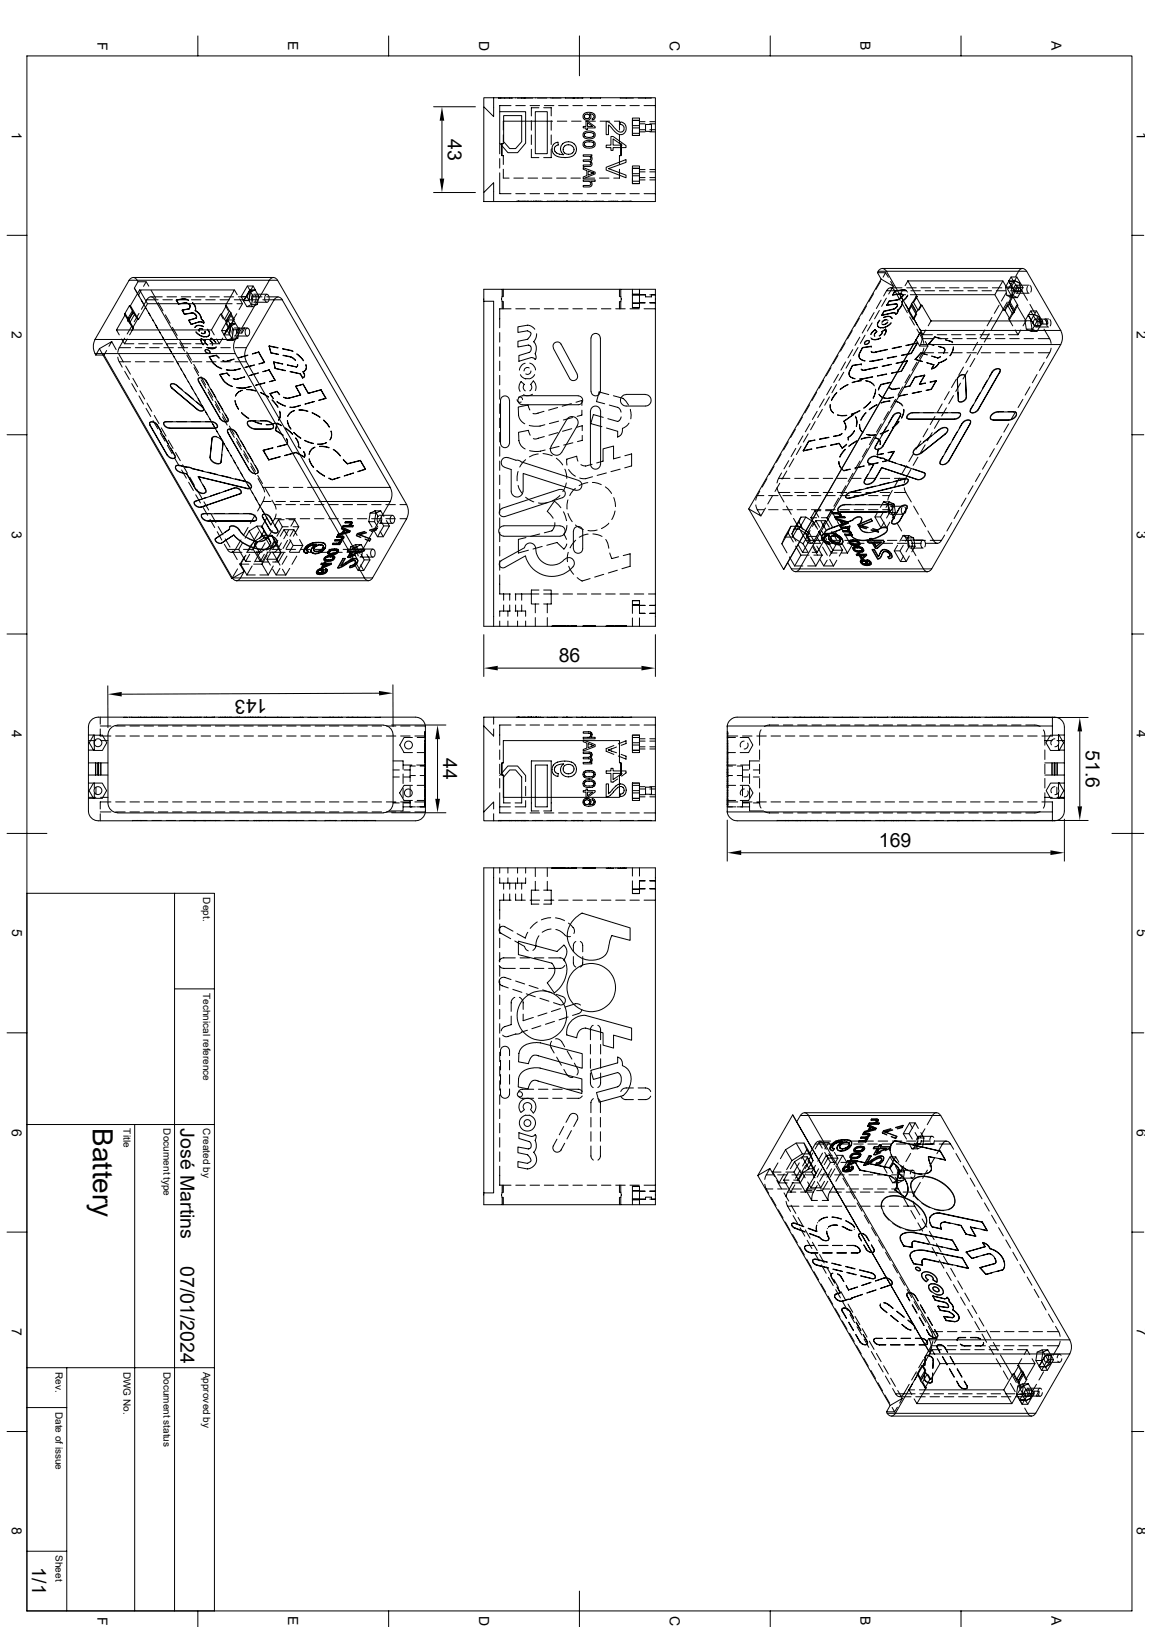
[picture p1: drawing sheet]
<svg xmlns="http://www.w3.org/2000/svg" width="297mm" height="420mm" viewBox="0 0 297 420" stroke-linecap="round" stroke-linejoin="round" font-family="sans-serif">
<defs><g id="words">
<text font-size="7.2" x="23.9" y="291.3" transform="rotate(90 23.9 291.3)">Battery</text>
<g font-size="5">
<text x="115.5" y="35.9" transform="rotate(90 115.5 35.9)">43</text>
<text x="144.2" y="171">86</text>
<text x="69" y="180.5" transform="rotate(180 69 180.5)">143</text>
<text x="114.3" y="195.8" transform="rotate(90 114.3 195.8)">44</text>
<text x="280.2" y="193.6" transform="rotate(90 280.2 193.6)">51.6</text>
<text x="226.8" y="218.6">169</text>
<text x="46.6" y="291.3" transform="rotate(90 46.6 291.3)">José Martins</text>
<text x="46.6" y="326.9" transform="rotate(90 46.6 326.9)">07/01/2024</text>
<text x="8.3" y="404.6" transform="rotate(90 8.3 404.6)">1/1</text>
</g>
<g font-size="3.6">
<text x="25.1" y="10.8" transform="rotate(90 25.1 10.8)">F</text>
<text x="74.4" y="10.7" transform="rotate(90 74.4 10.7)">E</text>
<text x="123.6" y="10.5" transform="rotate(90 123.6 10.5)">D</text>
<text x="172.8" y="10.5" transform="rotate(90 172.8 10.5)">C</text>
<text x="222.1" y="10.7" transform="rotate(90 222.1 10.7)">B</text>
<text x="271.3" y="10.7" transform="rotate(90 271.3 10.7)">A</text>
<text x="3.1" y="34" transform="rotate(90 3.1 34)">1</text>
<text x="293.4" y="34" transform="rotate(90 293.4 34)">1</text>
<text x="3.1" y="85.5" transform="rotate(90 3.1 85.5)">2</text>
<text x="293.4" y="85.5" transform="rotate(90 293.4 85.5)">2</text>
<text x="3.1" y="136.9" transform="rotate(90 3.1 136.9)">3</text>
<text x="293.4" y="136.9" transform="rotate(90 293.4 136.9)">3</text>
<text x="3.1" y="188.4" transform="rotate(90 3.1 188.4)">4</text>
<text x="293.4" y="188.4" transform="rotate(90 293.4 188.4)">4</text>
<text x="3.1" y="239.9" transform="rotate(90 3.1 239.9)">5</text>
<text x="293.4" y="239.9" transform="rotate(90 293.4 239.9)">5</text>
<text x="3.1" y="291.3" transform="rotate(90 3.1 291.3)">6</text>
<text x="293.4" y="291.3" transform="rotate(90 293.4 291.3)">6</text>
<text x="3.1" y="342.8" transform="rotate(90 3.1 342.8)">7</text>
<text x="293.4" y="342.8" transform="rotate(90 293.4 342.8)">7</text>
<text x="3.1" y="394.3" transform="rotate(90 3.1 394.3)">8</text>
<text x="293.4" y="394.3" transform="rotate(90 293.4 394.3)">8</text>
<text x="25.1" y="417.3" transform="rotate(90 25.1 417.3)">F</text>
<text x="74.4" y="417.2" transform="rotate(90 74.4 417.2)">E</text>
<text x="123.6" y="417.1" transform="rotate(90 123.6 417.1)">D</text>
<text x="172.8" y="417.1" transform="rotate(90 172.8 417.1)">C</text>
<text x="222.1" y="417.2" transform="rotate(90 222.1 417.2)">B</text>
<text x="271.3" y="417.2" transform="rotate(90 271.3 417.2)">A</text>
</g>
<g font-size="2.6">
<text x="52.5" y="231.6" transform="rotate(90 52.5 231.6)">Dept.</text>
<text x="52.5" y="256.3" transform="rotate(90 52.5 256.3)">Technical reference</text>
<text x="31.9" y="291.3" transform="rotate(90 31.9 291.3)">Title</text>
<text x="42.2" y="291.3" transform="rotate(90 42.2 291.3)">Document type</text>
<text x="52.5" y="291.3" transform="rotate(90 52.5 291.3)">Created by</text>
<text x="14.4" y="354.1" transform="rotate(90 14.4 354.1)">Rev.</text>
<text x="31.9" y="354.1" transform="rotate(90 31.9 354.1)">DWG No.</text>
<text x="42.2" y="354.1" transform="rotate(90 42.2 354.1)">Document status</text>
<text x="52.5" y="354.1" transform="rotate(90 52.5 354.1)">Approved by</text>
<text x="14.4" y="364.4" transform="rotate(90 14.4 364.4)">Date of issue</text>
<text x="14.4" y="401.4" transform="rotate(90 14.4 401.4)">Sheet</text>
</g>
</g></defs>
<g fill="none" stroke="#000" stroke-width=".26">
<path d="M6.9 14.4h285.2v401.4h-285.2zM51.1 9.3v5.1M100.3 9.3v5.1M149.5 9.3v10.3M198.8 9.3v5.1M248 9.3v5.1M111.9 27.6h10.8M114 31.2v14.9M127.4 25.2v4.9l-2.6-2.5v22.1l2.6-2.5v4.8M127.4 25.2h41.7v26.8h-44.3v-2.3M127.4 25.2h-2.6v2.4M128.7 25.2l.1 .1"/>
<path d="M128.8 25.3h3.5M128.8 25.2v.1M128.9 28.8h6.7v8.2l-2 2.4h-2.5l-2.2-2.4zM128.9 37v2.7M129.2 25.2v.1M129.3 25.2v.1M129.9 34.8v2.3h-.3M130 29.8h4.6v6.8l-1.5 1.8h-1.6l-1.5-1.8zM131.5 25.2v.1M131.9 27.3h-3v1.5M131.9 25.2v.1M133.1 27.3h2.5"/>
<path d="M133.1 25.2v.1M133.6 25.2v.1M134.6 25.2v.1M135 25.2v.1M135.3 25.2v.1M135.6 25.2l-2.1 .1M135.6 25.3h1.9M136.8 27.3h2.4M137.1 31.2v2.4M137.1 34.8v2.5M137.1 38.5v2.2h2M138.1 28.8h3.1v10.9h-3.1z"/>
<path d="M138.3 25.2h.1M138.7 25.3h2.4M139.1 27.8h-2v2.1M140.3 27.8h1.9v2.1M140.5 27.3h2.4M142 25.2v.1M142.2 31.2v2.4M142.2 34.8v2.5M142.2 38.5v2.2h-1.9M142.3 25.3h2.5M142.6 31.3h-12.7v2.3M142.7 25.2v.1"/>
<path d="M142.8 37.3l1.2-.6 .1 .7-.9 .5-.1 .9a1.22 1.22 0 0 0 1 .9l1.4 .2-.8-.9v-.9l.4-.8 .8-.6h1.6l.9 .7 .3 .7a2.28 2.28 0 0 1-2.7 2.6l-1.8-.2-1.2-.7-.5-1v-.9zM143.8 31.3h2.5M144.1 27.3h2.5M145.7 37.7l.7-.3 1 .1 .6 .7v1l-.9 .6h-.8l-.6-.3-.4-.6v-.6zM145.9 25.2v.1M146 25.3h2.3M147.5 31.3h2.4M147.8 27.3h2.5M148 25.2v.1M148.3 25.3h2.1M148.3 25.2v.1M149.1 25.2v.1"/>
<path d="M149.2 25.2v.1M150.2 25.2v.1M150.5 40h2.2v.3h-.3l.2 .1a.75 .75 0 0 1-.2 1.2l.4 .6-.1 .4-.3 .3-1.9 .1v-.4h1.5a.48 .48 0 0 0 .4-.6 .48 .48 0 0 0-.6-.3h-1.3v-.4h1.4a.51 .51 0 0 0 .5-.7 .51 .51 0 0 0-.8-.3h-1.1zM150.7 34.2l.6-.3 1.1-.1 .8 .2 .4 .6a1.18 1.18 0 0 1-1.6 1.3l-.4-.1a.99 .99 0 0 1-1-.5 .99 .99 0 0 1 .1-1.1zM150.7 36.6l.8-.4h.9l.8 .2 .4 .6a1.23 1.23 0 0 1-1.8 1.2l-.8-.1-.4-.3-.1-.8zM150.8 29.3l.5-.3h1l.9 .3 .3 .4v.8l-.6 .5-.1-.4a.62 .62 0 0 0 .5-.8 .62 .62 0 0 0-.9-.4h-.3l.4 .5-.1 .7-.8 .4a.99 .99 0 0 1-1.1-.5 .99 .99 0 0 1 .3-1.2zM150.9 34.5l.5-.3h1.2a.62 .62 0 0 1 .6 .8 .62 .62 0 0 1-.8 .4h-1a.58 .58 0 0 1-.6-.7zM151 36.8l1.6-.1a.62 .62 0 0 1 .6 .7 .62 .62 0 0 1-.8 .4h-1a.56 .56 0 0 1-.6-.4 .56 .56 0 0 1 .2-.6zM151.2 31.3h2.4M151.2 31.3h.4l2 1.4v.3h-2v.4h-.4v-.4h-.7v-.4h.7zM151.5 27.3h2.5M151.6 31.7l1.4 .9h-1.4z"/>
<path d="M152.4 25.2l2.5 .1M152.5 25.2v.1M154.9 31.3h2.4M155.2 27.3h2.4M156.4 31.4h.3a6.4 6.4 0 0 1 2.4 2.2l1 .5 .8-.3 .1-.4-.1-.8-.5-.4-.4-.1 .1-.6 .5 .1a1.6 1.6 0 0 1 .8 2.3 1.6 1.6 0 0 1-2.5 .3l-1.9-1.9v2.5h-.6zM157.6 35.2h.6l3.3 2.4v.5h-3.3v.7h-.6v-.7h-1.2v-.6h1.2zM158.2 35.9l2.3 1.6h-2.3zM158.5 31.3h1.4v2.3M158.9 27.3h2.4M159.9 34.8v2.3h.3M160.1 25.2l3.3 .1M160.2 37.1l.1 3.1z"/>
<path d="M162.6 27.3h2.4M163.2 30.5h1.8v3.9h-1.8zM163.2 32.4v-1.3h1.8v3.9h-1.8M163.2 33.6v1.4M163.2 33h1.8M163.2 32.4h1.8M165 34.4v.6h-1.8M165 32h1.5M165 34h1.5M165 33.5h1.5M165 31.4h1.5M166.2 27.3h2.9"/>
<path d="M166.6 32.1h1.5v1.8h-1.5zM167.7 32h1.4M167.7 34h1.4M167.7 33.5h1.4M167.7 31.4h1.4M168 25.2l-3.3 .1M111.9 49.7h10.8M128.9 44.6v5.4h3M128.9 40.9v2.5M129.6 40.2h-.2v-3.1h.2v3.1h.3v2.3M129.9 43.7v2.3h1.5M132.6 46h2.4"/>
<path d="M133.1 50h2.5M133.6 51.9v.1M133.7 51.9v.1M133.9 51.9v.1M134 51.9v.1M134.5 51.9v.1M134.8 51.9v.1M135 51.9v.1M135.2 51.9v.1M135.3 51.9v.1M135.6 51.9v.1M136.1 51.9v.1"/>
<path d="M136.2 52h-2.8M136.3 46h2.4M136.4 51.9v.1M136.5 51.9v.1M136.6 51.9v.1M136.8 50h2.4M136.9 51.9v.1M137 51.9v.1M137.1 51.9v.1M137.2 51.9v.1M137.5 51.9h2.5M137.6 51.9v.1"/>
<path d="M137.7 51.9v.1M138.1 51.9v.1M138.2 51.9v.1M138.3 51.9v.1M138.5 51.9v.1M138.9 51.9v.1M139.4 51.9v.1M140 46h2.4M140.5 50h2.4M141.2 51.9l2.5 .1M141.2 51.9v.1M142.4 51.9v.1"/>
<path d="M143 51.9v.1M143.2 51.9v.1M143.6 46h2.5M143.7 51.9h1.8M144.1 50h2.5M146.2 51.9l.1 .1M146.3 51.9v.1M146.3 52h.1M146.3 51.9l-.8 .1M146.3 51.9h.1M146.4 51.9v.1M146.4 51.9h3"/>
<path d="M147.3 46h2.5M147.8 50h2.5M148.8 51.9v.1M150.2 51.9v.1M150.5 43.3l3.1 1.2v.4l-3.1 1.2v-.4l.9-.4v-1.3l-.9-.3zM150.5 46.4h3.1v.4h-1.1l.2 .4a.76 .76 0 0 1-.8 1.1h-1.4v-.4h1.6l.3-.3-.3-.7-1.6-.1zM151 46h2.5M151.1 51.9v.1M151.5 50h2.5M151.8 44.2l1.4 .5-1.4 .5zM152.1 51.9l-1.9 .1M152.4 51.9v.1"/>
<path d="M153.1 51.9v.1M153.3 51.9h2.5M153.9 51.9v.1M154.6 51.9v.1M154.7 46h2.4M155.2 50h2.4M155.6 51.9v.1M156.4 43.2l5.1-2v.7l-4.5 1.6 4.5 1.7v.7l-5.1-2zM157 51.9h2.5M157.9 51.9v.1M158.3 51.9v.1M158.8 51.9v.1"/>
<path d="M158.9 50h2.4M159.4 51.9v.1M159.9 43.7v2.3h-1.5M160.2 40.2h-.3v2.3M160.3 51.9v.1M160.6 51.9v.1M160.7 51.9h1.9M160.8 51.9v.1M162.6 50h2.4M162.6 51.9l.4 .1M162.6 51.9v.1M162.9 51.9v.1"/>
<path d="M163.2 42.8h1.8v4h-1.8zM163.2 46.1v1.3h1.8M163.2 47.4h1.8M163.2 43.4h1.8M163.2 45.4h1.8M165 44.8h-1.8v-1.3h1.8v3.9M165 46.8v.6M165 44.4h1.5M165 46.4h1.5M165 45.8h1.5M165 43.8h1.5M166.2 50h2.9"/>
<path d="M167.7 44.4h1.4M167.7 46.4h1.4M167.7 45.8h1.4M167.7 43.8h1.4M1.8 60.7h5.1M33.4 78.9h.3l2 3.6M33.7 78.9l2.3-4.1 2.1 3.6-2.4 4.1M34.4 71.6l.5 .2 .7 .9h2.1l.7 1.2M34.4 71.6l-.8 .4-.3 .4M34.4 71.6h36.2M34.7 74.4l4 7M35.6 72.7l-.9 1.7 1 1.8 .7-1.2"/>
<path d="M36 74.8h24.5l-2.3 4.1h.2M37.7 72.7l-.7 1.2M37.9 77.4h2.9M37.9 77.4l-1.4 2.4M37.9 77.4a1.11 1.11 0 0 1 1-.8 1.11 1.11 0 0 1 1.1 .8l5.8 10M38.1 78.4h21.8M38.9 76.6h3M39 74.9l1.2 2.1M40.8 78.1l1.2 2.1M42 77.4h2.5M43.1 76.6h2.5M45.5 77.4l1.9-.3-1.9 .4"/>
<path d="M45.7 77.4h2.5M46.1 78.4l-.6-1 .6 1.1M46.8 76.6h2.4M47.3 77.2l1.3 .4M47.4 77.1l1.3 .4M48 78.1l1 .5 .1 .6-.2 .5M48 78.1l1 .6-.2 1.1 .1-.2M48 78.1l-1.9 .4 1.8-.3M49.4 77.4h2.5M49.7 78.2l.6 .8 .1 1.1M49.7 78.1l.6 .8 .2 .6-.1 .6M50.5 76.6h2.4"/>
<path d="M53.1 77.4h2.4M54.1 76.6h2.5M56.8 77.4h2.4M57.8 76.6h2.5M58.2 78.9l.7 1.4M58.4 78.9l-1.2 2.2M58.4 78.9l.8 1.4M60.5 77.4h2.4M60.5 74.8l.7 1.3M61.1 78.4h1.5M61.5 76.6h2.5M61.8 77.1l.8 1.3-.9 1.5"/>
<path d="M62.2 76.6l.7 1.1-.1-.2M63.7 76.6l.6 .9h-1.5M63.8 73.8h1.5l-1.6 2.8h-1.5zM63.8 73.8l.7 1.1M64.1 77.4h2.5M64.3 77.6l.9 1.6h-1.5M64.4 74.9l.9 1.5M64.4 74.9h1.5M64.4 74.9l-1.5 2.8M64.6 75.4l-.3 2.2-1.5-.1M64.6 75.4l-.3 2.1M64.6 75.4l1.2-.6 1 1.6h-1.5"/>
<path d="M64.9 78.6h1.5l-1.2 .6M65.2 76.6h2.4M65.2 76.1l-.3 .9 .2 .7M65.3 76.4l-.4 2.2-1.2 .6-.9-1.6M65.3 73.8l.6 1.1M65.5 75.9h3.4M65.5 78h3.4M65.9 74.9l-.1-.1-1.2 .6M65.9 74.9h.1M65.9 76.3l.2 1-.3 .6M66.8 76.4l-.4 2.2M67.8 77.4h5"/>
<path d="M68.6 76.1a.8 .8 0 0 1 .8 .3 .8 .8 0 0 1 0 .9 .57 .57 0 0 1-.5 .7 .57 .57 0 0 1-.6-.7l.1-.8zM68.8 76.6h3M69.5 72.3l-8.8 15.3h-36.2l8.8-15.3h38.3l33.3 58h-1.7M69.5 72.4a1.12 1.12 0 0 1 1.1-.8 1.12 1.12 0 0 1 1 .8M72.8 77.4l27.9 48.4h-21.3M72.9 77.4a1.12 1.12 0 0 0-1.1-.7 1.12 1.12 0 0 0-1.1 .7l-7.1 12.3h-2.9M124.8 74.7h44.3v87h-44.3zM124.8 77.8h2.6v83.9M129.6 74.7l-.2 2.4 .2 2.6M129.9 74.7v1.9M129.9 77.8v1.9M131.9 79.7h-3v4.9"/>
<path d="M133.1 79.7h2.5M136.8 79.7h2.4M140.5 79.7h2.4M144.1 79.7h2.5M147.8 79.7h2.5M151.5 79.7h2.5M155.2 79.7h2.4M158.9 79.7h2.4M159.9 74.7v1.9M159.9 77.8v1.9M160.2 74.7v5M162.6 79.7h2.4"/>
<path d="M163.2 76l3.4 .1v.5h1.5v-.5h1M163.2 74.7v1.5v-.2h1.8M163.2 79.4h1.8M163.2 76h1.8M165 74.7v1.5h-1.8v3.2M165 76v2.2h-1.8l1.8 .1v1.1h-1.8M165 74.8v1.2M165 74.9h.1M165 76.1h1.5M165 78.2h1.5M165 78.1h1.5M166.2 79.7h2.9"/>
<path d="M167.7 76.1h1.4M167.7 78.2h1.4M167.7 78.1h1.4M223.6 79l-1.2 2.1M225.4 75.8l-1.2 2.1M226.4 70.4h2.1l-.6 1.1M226.4 70.4l1 1.7M226.6 70.1a1.12 1.12 0 0 1 1.1-.8 1.12 1.12 0 0 1 1 .8M227.2 72.6l-1.2 2.1M227.4 72.1l-34.2 59.3M227.4 72.1l3.1 1.8M227.4 77.5l-1.3 2.1"/>
<path d="M227.7 69.3h36.2M228.5 70.4l.7 1.2M228.7 77l-1.2 2.1M228.7 70l8.8 15.3h36.2l-8.8-15.3h-38.3l-.2 .4M228.8 75.1l-.8 1.3M228.8 78.7l.6-1-.5 1.1M229 74.8a1.06 1.06 0 0 1 1-.5 1.06 1.06 0 0 1 .9 .8h-2.1zM229.4 77.7l2.3-.3-2.3 .4M229.8 74.3h2.9M229.8 72.6l.7 1.3M230.3 76.1l.6-1-.5 1.1M230.5 73.9l-1.2 2"/>
<path d="M230.9 75.1l2.3-.3-2.2 .3M231.2 78.4h.1a.66 .66 0 0 1 .2 .7 .66 .66 0 0 1-.6 .5l-.3 .2M231.2 78.4l.4 .3-.1 .4-.9 .7M231.2 78.4l-2.4 .3 2.5-.2M231.5 78.6l.1 .1M231.7 80l-.1 .6-.5 .4M232.2 76.1h1.5M232.2 76.1l.9 1.5M232.5 75.8l.2 .1a.44 .44 0 0 1 .3 .5 .44 .44 0 0 1-.5 .4l-.9 .5M232.5 75.8l.2 .2a.43 .43 0 0 1 .3 .5 .43 .43 0 0 1-.4 .3l-.9 .6M232.5 75.8l-2.2 .3 2.3-.2M232.7 77.8v.8l-1 1.4"/>
<path d="M232.7 77.9l.1 .8-.8 1.1-.3 .2M232.9 78.6l1.2 2.1M233 74.8l-.8 1.3M233 76.1v.1M233.1 74.8l.8 .3M233.2 74.8l.8 .3M233.7 78.7l.9 1.4M233.8 75.1h-2.9l1.4 2.4M234 74.3h2.4M234.1 75.3l.1 .1M234.2 76.2l-.6 .9-.9 .7M234.2 76.2l-.7 1.1-.8 .5"/>
<path d="M234.3 72.5h24.5l2.3 4.1h.3M234.3 72.5l-.7 1.2M234.3 72.5l2.3 4.1M234.9 76.1h21.8M235 75.1h2.5M235.1 78.8l-.8 1.3 1.3 2.2 .7-1.3M235.2 78.4l1.3 2.2-.2 .4-1.2-2.2zM235.2 78.3v.1M235.2 79l-.6 1.1M235.6 77.9l1.3 2.2-.4 .4-1.3-2.2zM236.4 76.6l-.8 1.3M236.4 76.6l1.2 2.2"/>
<path d="M236.4 76.6h.2M236.6 76.6l-.8 1.3M237.6 78.8l-.7 1.3M237.6 78.8h.3M237.7 74.3h2.4M237.9 78.8l-.7 1.2M237.9 78.8l2.3 4M238.7 75.1h2.5M241.3 74.3h2.5M242.4 75.1h2.5M245 74.3h2.5M246.1 75.1h2.4"/>
<path d="M248.7 74.3h2.5M249.8 75.1h2.4M252.4 74.3h2.4M253.4 75.1h2.5M256.1 74.3h2.4M257.1 75.1h2.4M257.8 78.8l-1.2 2.1M258.8 72.5l-2.1 3.6 2.4 4M259.6 75.6l-1.2 2.1M259.7 74.3h3M259.8 76.2h1.5l1.3 .6M259.9 78l-4.1 7.1"/>
<path d="M260.1 78.9l-.8 1.2M260.3 72.6l-.8 1.5 .3 2.1 1.3 .6 .9-1.5M260.3 72.6l1.6 2.8M260.3 72.6h1.5M260.4 78.4l1.3 2.2-.4 .5-1.2-2.2zM260.5 78.4h-.1M260.6 77.9l1.3 2.2-.2 .5-1.2-2.2zM260.6 77.9l.8-1.3 1.2 2.2M260.8 75.1h2.9M260.9 71.5l-.6 1.1M260.9 71.5h1.5l1.6 2.8h-1.5zM260.9 74.1l.4 2.1"/>
<path d="M261.1 76.6l-2 3.5h.2M261.5 72.4l-1.3 2.1M261.8 72.6l.1-.1 1.2 .6M261.9 72.5l1.2 .6M261.9 72.5l-1 1.6h-1.4M261.9 72.5h.1M262.2 73.7a1.22 1.22 0 0 1 .2 1.9M262.2 73.6a1.1 1.1 0 0 0-.6 1.3M262.2 73.6h3.4M262.2 75.7h3.4M262.4 71.5l-.6 1.1M262.4 78.8l-2 3.5"/>
<path d="M262.5 74.3l-.6 1.1 .1-.2M262.6 78.8l-.7 1.3M262.6 78.8h-.2l2.4 4h-24.6M263.1 73.1l.3 2.2-1.4-.1M263.1 73.1l.3 2.1M263.4 75.3l-.8 1.5h-1.5M263.7 75.1a1.08 1.08 0 0 0-1-.8 1.08 1.08 0 0 0-1.1 .8l-1 1.8M263.7 75.1l1.4 2.4M263.9 69.3h-.3a3 3 0 0 0-1.5 2.1M263.9 69.3l.7 .3 .3 .5M264 74.3l-.6 .9h-1.4M265.1 74l-.1 .7 .3 .9"/>
<path d="M265.8 78.6l1.2 2.1M265.9 73.7l.2 .8-.1 .9M292.1 60.7h3M24.5 87.7a3.9 3.9 0 0 0 0 3.5M24.7 91.7h2.1M24.7 91.7l-.2-.4h36.2l33.4 57.9M25.7 90l34.1 59.4M26.8 91.7l33.1 57.5M27.5 90.5l-.7 1.2M28.8 88.2l-3.1 1.8-1 1.7M28.8 88.2l-.7 1.2M28.8 88.2l1.2 2.1"/>
<path d="M30.1 85.2l.7 1.2M30.4 92.2l.4 1.2M30.6 91.3l1.2 2.1M30.8 89.7h2.9M30.8 93.4l.7 1.4M30.8 93.4h2.9M31.4 87.5l.7 1.2M32.1 88.7h2.4M32.1 81.1l.8 1.3M32.1 81.1h.3M32.2 87.3l-1.6 2.8-.2 .9M32.2 95.8l1.2 2.2"/>
<path d="M32.4 81.1l2.1 3.6M32.4 81.1l-2.3 4.1M32.4 94.5l1.3 2.1M32.9 87.5l-.8 1.2M33 82.8l.1 .1M33.4 83.4l.8 1.3M34 99l1.2 2.1M34 84.1l-1.2 2.1M34.2 80.2l.1 .4-1.3 2.2-.1-.4zM34.2 80.2l-.8-1.3-1.3 2.2M34.2 84.7h.3M34.3 97.7l1.2 2.1"/>
<path d="M34.3 80.6v.1M34.3 80.7l.4 .5-1.3 2.2-.3-.5zM34.5 84.7l-1.1 1.7M34.7 81.2l.8 1.3M34.9 89.7h2.5M34.9 93.4h2.5M35.5 82.5l-1.3 2.2M35.5 82.5h.2M35.8 88.7h2.4M35.9 80.9l-1.3 2.2M38.3 80.6l2.3 4M38.6 89.7h2.5"/>
<path d="M38.6 93.4h2.5M39.5 88.7h2.4M40.1 83.9l6 10.2M42.3 89.7h2.4M42.3 93.4h2.4M42.7 81.3l1.2 2.1M43.1 88.7h2.5M44 99.3a1.18 1.18 0 0 1 1.6 .1M44 99.3l.4 .9M44 99.2v.1M44.5 84.5l1.2 2.1M45.6 99.5l1.4 1.1"/>
<path d="M45.6 99.5a.87 .87 0 0 0-.9-.4 .87 .87 0 0 0-.7 .6l.4 .5M45.6 99.5l6.5 5.5M45.6 93.4l2.3 4M46 89.7h2.4M46 93.4h2.4M46.3 87.7l1.2 2.1M46.4 88.5l1.2 2.1M46.8 88.7h2.5M47 80.1l1.9-.4-1.9 .4M47.5 96.6l1.2 2.1M47.6 81.1l-.6-1 .6 1.1M48.2 90.8l1.2 2.2"/>
<path d="M48.2 91.7l1.2 2.1M48.6 98.4l1.1 2.1M48.7 82.6l.6 1.2zM48.7 82.6l1.9-.5-1.9 .6M49.3 99.8l2.3 3.9M49.7 89.7h2.4M49.7 80.7l.8 .5 .3 .5-.2 .4M49.7 80.7l.8 .7 .2 .4-.2 .4M49.7 80.7l-2.1 .5 2-.4M49.7 93.4h2.4M50 94.1l1.2 2.1M50.1 94.9l1.2 2.1"/>
<path d="M50.4 80.2l1 .8 .6 1.3M50.4 80.1l1 .8 .6 1.4M50.5 88.7h2.5M50.5 85.7l1.3 1 .8 .3M50.6 85.6l.9 .9 1.1 .4M50.7 82h.1M51.2 97.7l.1 .6M51.2 97.7l-.1 .1M51.2 97.7a1.36 1.36 0 0 1 2 .6M51.2 98.4a.63 .63 0 0 1 .2-.8 .63 .63 0 0 1 .8 .1l1 .7M51.4 85v.1M51.5 83.1l-2.2 .7"/>
<path d="M51.6 83l1 .4M51.6 83l.9 .4M51.6 83l-2.2 .7M51.9 97.2l1.1 2.2M51.9 98l1.2 2.2M51.9 87.4l.1 .8 .5 .7M51.9 87.4v.9l.6 .7M51.9 87.4l1 .5-1-.4M51.9 82.4l.6 .6 .1 .4M52 82.3l.5 .6 .1 .5M52.3 85a.52 .52 0 0 0-.6-.1 .52 .52 0 0 0-.3 .6M52.4 85l-.2-.1a.49 .49 0 0 0-.6-.1 .49 .49 0 0 0-.2 .7"/>
<path d="M52.5 84.3a1.58 1.58 0 0 0-2.2 .3M52.5 84.3a1.52 1.52 0 0 0-2.2 .2l.1-.1M52.6 86.9h.8M52.6 83.3v.1M52.9 85.5a.51 .51 0 0 1-.2 .7 .51 .51 0 0 1-.7-.2h-.1M52.9 88a1.02 1.02 0 0 0 .7 1.1M52.9 85.5a.52 .52 0 0 1-.2 .6 .52 .52 0 0 1-.7-.2M52.9 87.9a1.02 1.02 0 0 0 .7 1.1M53 90.4a.78 .78 0 0 1 1.1 .8 .83 .83 0 0 1-1.1-.8zM53 85.9l-.1 .1M53 90.3l-.1 .1M53 90.3a.82 .82 0 0 1 1.1 .8 .76 .76 0 0 1-.8-.1 .76 .76 0 0 1-.3-.7z"/>
<path d="M53.2 98.4l.7 1M53.2 98.4l5.6 9.7M53.3 89.7h2.5M53.3 93.4h2.5M53.5 85a1.02 1.02 0 0 1 .6 1 1.02 1.02 0 0 1-.8 1M53.5 85a1.1 1.1 0 0 1 .5 1.4 1.1 1.1 0 0 1-1.4 .6v-.1M54 86.5l-.1 .1M54 92l1.9-.3-1.9 .4M54 92l.9 1.6zM54.2 88.7h2.4M54.2 91.1h-.1M54.3 87.9a.83 .83 0 0 1 .5 1.1"/>
<path d="M54.3 87.9l-.1 .1a.83 .83 0 0 1 .5 1.1M54.4 87.3l-.2 .7M54.5 87.3l1.2 1.1M54.5 87.3l1.2 1.2M54.5 87.3l-.2 .6M54.6 85.2l.7 1.2M54.9 89h-.1M54.9 93.6l1.1 1 1.2 .6M54.9 93.6l1 .9 1.3 .6M55.7 89.7a1.88 1.88 0 0 1-2.3 0M55.8 89.5a1.77 1.77 0 0 1-2.3 .2M55.8 91.8l.7 .7"/>
<path d="M55.9 91.7l.7 .7M55.9 87.5l.7 1.2M56.7 96.6l.9 1.6zM56.7 96.6l1.9-.3-1.9 .4M56.9 81.1l.7 1.2M57 89.7h2.4M57 93.4h2.4M57.2 81.1h-.3l-2.3 4.1h-24.5M57.2 81.1l.8 1.4M57.2 85.3l.6 1.1M57.5 87.2l-.9 1.5M57.5 93.1l.5 .2 .8-.2"/>
<path d="M57.6 98.2l1 .9 1.3 .7M57.7 98.1l.8 .9 1.4 .7M57.8 86.4h1.5zM58.3 83.4l.7 1.3h.2M58.3 82.9v.1M58.4 95.5l2.2 .1M58.4 95.4l2.2 .1M58.5 96.4l.7 .6M58.6 96.3l.7 .7M58.7 85.3l.6 1.1-.1-.1M58.8 82.6l.6 1.1M58.8 82.6h1.4l-1.5 2.7h-1.5z"/>
<path d="M58.8 93.1l-.4 .2-.9-.1M59 84.7l-.9 1.5M59.2 80.3l.4 .4-1.3 2.2-.3-.4zM59.2 86.3l.9 1.6h-1.5M59.3 83.5l.1 .2M59.3 83.5h1.5l-1.3 .6-.3 2.2M59.3 83.5l.9 1.6M59.3 83.5h1.5l.9 1.6M59.4 83.7l-1.6 2.7M59.4 83.7h.1M59.6 81.3l.6 1.2M59.6 80.7v.1"/>
<path d="M59.6 80.8l.1 .4-1.2 2.2-.2-.4zM59.7 81.2l.8 1.3-1.3 2.2-.7-1.3M59.9 87.3h1.5l-1.3 .6M60.2 84.8l-.3 .8 .1 .8M60.2 82.5h.3M60.2 97.7l.5 .2 .9-.2-.6 .3-.8-.3M60.2 82.6l.6 .9-1.3 .6-.3 2.2M60.2 85.1l-.3 2.2-1.3 .6-.8-1.5M60.2 85.1h1.5l-.3 2.2M60.4 92.8l-1.6 .4M60.4 92.7l-1.6 .4M60.5 84.7h1.2"/>
<path d="M60.5 86.7h3.3M60.7 93.4h2.9l27.9 48.4a1.12 1.12 0 0 0 1 .7 1.12 1.12 0 0 0 1.1-.7M60.7 87.7a3.9 3.9 0 0 0 0 3.5M60.9 85l.1 1-.3 .6M61.1 81l-.9 1.5M61.9 84.7h1.3l-.8 1.3h-1.2zM61.9 84.7a.84 .84 0 0 0-.7 1.3M62 95.2l-1.4 .3M62.1 95.1l-1.5 .4M63 84.7h.8M63.2 97.3l-1.7 .5M63.2 84.7a.88 .88 0 0 0-.8 1.3"/>
<path d="M63.6 84.8a.8 .8 0 0 1 .8 .3 .8 .8 0 0 1 0 .9 .57 .57 0 0 1-.6 .7 .57 .57 0 0 1-.5-.7v-.8zM63.6 89.8a3.9 3.9 0 0 0 0 3.5M63.9 91.7l-2.3 .7M64 91.7l-2.4 .6M64.8 99.8l-1.5 .3M64.8 99.7l-1.5 .4M65.6 94.3l-2.4 .6M65.7 94.2l-2.5 .6M66.7 96.3l-2.4 .7M66.8 90.8l-1.7 .6M66.8 90.8l1.4 2.8-1.5-2.7M66.8 90.8l-1.6 .5"/>
<path d="M68.2 93.6l-1.4 .4M68.3 93.5l-1.5 .4M68.3 98.9l-2.3 .6M68.4 98.8l-2.4 .6M69.4 89.4l2.3 .4M69.5 95.5l-1.7 .5M69.5 95.5l1.5 2.7-1.6-2.7M69.5 95.5l-1.6 .4M69.5 89.3l2.3 .4M69.9 91.1l1.9 .4M69.9 91.1l-.4-1.8 .4 1.8M69.9 91.1l2 .3"/>
<path d="M70.6 93.5l2.3 .5M70.7 93.4l2.3 .5M71 98.2l-1.5 .4M71 98.1l-1.4 .4M71 95.1l2.6 .6M71 95.1l-.3-1.7 .3 1.7M71 95.1l2.7 .5M72.9 90.1l2.3 .4M72.9 90l2.3 .5M73 91.8l2 .4M73.1 91.7l1.9 .4M74.1 94.2l2.4 .5"/>
<path d="M74.2 94.2l2.3 .5M74.8 96l2.7 .5M74.9 95.9l2.6 .6M75 92.1l1.3 .9M75 92.1l1.2 1M75.2 90.6l.4 .2M75.2 90.5l.4 .2M76.3 99.7l1.9-.6-1.9 .6M76.5 94.7l.3-.3v-.3l-.1 .5-.2 .1M76.6 91.4l1.7 1.7M76.6 91.4l1.8 1.6M76.8 94.5h-.1"/>
<path d="M77.5 96.5l.6 1.1M77.5 96.5l.6 1M78.2 96l.4 1.2-.5 .3M78.2 95.9l.4 1.2-.5 .4M78.2 99.1l1.3 2.5-1.3-2.4M78.6 97.2h-.1M78.9 94.2l.1 .8a1.06 1.06 0 0 1-.7 1l-.1-.1M78.9 95.4v.1M79 94.1v1.1l-.8 .7M128.9 85.9v2.4M128.9 89.5v2.5M128.9 93.2v2.5"/>
<path d="M128.9 96.9v2.5M135.5 93.8l-.8 .4-.7 1.3M136.6 95a.91 .91 0 0 0-1.4 .8M136.7 93.7l.9 .5 .4 .7 .2 .6M137 95.8a.87 .87 0 0 1-1.3 .7M138 96.7a2.15 2.15 0 0 1-3.7 0M138 85l-.8-.7-.8-.4-2.8 .5v1.4l2.5-.4 .8 .4 .1 .3-.3 .8-.6 .7-2.5 .5v1.5l2.8-.5 .5 .2 .2 .4-.1 .8-.4 .4-2.7 .9v1.5l3.2-1 .7 .2a.31 .31 0 0 0 .5 .1 .31 .31 0 0 0 0-.4l-.2-.9 .3-1.8-.3-.7a.81 .81 0 0 1 .1-1.3l.3-1.4M142.8 89.9l4.2 7.8a1.1 1.1 0 0 0 1.5 .4 1.1 1.1 0 0 0 .4-1.5M142.8 89.9a1.1 1.1 0 0 1 .5-1.5 1.1 1.1 0 0 1 1.5 .5l4.2 7.7M154.9 87.2a1.21 1.21 0 0 0-1.2-1.1 1.21 1.21 0 0 0-1.2 1.1v13.8a1.19 1.19 0 0 0 1.2 1.2 1.19 1.19 0 0 0 1.2-1.2M154.9 87.2v13.8M212.6 98.1l-1.2 2.1"/>
<path d="M214.4 94.9l-1.2 2.1M214.5 99.8l-1.2 2.1M215.9 99.3l-1.2 2.1M216.2 91.7l-1.2 2.2M216.4 96.6l-1.3 2.1M217.7 96.1l-1.2 2.1M218.1 88.5l-1.2 2.1M218.2 93.4l-1.2 2.1M218.8 99.2l-2 1.3M218.8 99.3l-2 1.3M219.2 95.8l-.1 .8 .1 .4 .6 .5 .8 .2M219.2 96.9v.1"/>
<path d="M219.2 95.9v1.1l.4 .4 1 .4M219.5 92.9l-1.2 2.1M219.9 85.3l-1.2 2.2M220 94.3l-.8 1.6zM220 94.3l2.3-.3-2.3 .4M220 90.3l-1.2 2.1M221.4 89.7l-1.2 2.1M221.7 91.2v1.1l.6 .5 .9 .4-1.3-.6-.2-.4 .1-.9M221.7 82.2l-1.2 2.1M221.8 92.4h.1M221.9 87l-1.3 2.2M222.2 95.3l.4 .2 .9-.1"/>
<path d="M222.2 98.2l-2.3 .5M222.2 94v.1M222.2 98.3l-2.3 .5M222.3 95.4l.5 .2 .7-.2M222.3 94l-.1 .2M222.5 89.7l2.4-.2-2.3 .3M222.5 89.7l-.7 1.6zM222.6 97.7l-.8 .1h.9M223.1 88.7v.1M223.2 86.5l-1.2 2.1M223.4 98.3a2.77 2.77 0 0 1 2.1 1.1M223.4 88.1l.1-.1a.45 .45 0 0 1 .8 0 .45 .45 0 0 1-.4 .7 .45 .45 0 0 1-.8 .1 .45 .45 0 0 1 .3-.7z"/>
<path d="M223.4 98.3a2.93 2.93 0 0 1 2.1 1.1M223.4 88.1h.2a.45 .45 0 0 1 .7 0 .45 .45 0 0 1-.4 .7l-.3 .1a.4 .4 0 0 1-.5-.3 .4 .4 0 0 1 .3-.5zM223.7 83.9l-1.2 2.1M224.3 88v.1M224.7 87.2h.1M224.8 90.7l.3 .2 1-.1M224.8 89.4v.1M224.9 90.8l.3 .2 .9-.2M224.9 89.5l-.1 .1M225 83.4l-1.2 2.1M225.2 93.2h-.8M225.2 97.2l-2.6 .5"/>
<path d="M225.2 93.3h-.7M225.2 97.3l-2.6 .4M225.6 80.7l-1.3 2.1M225.6 99.5v.1M225.6 86.7h.1M225.8 85.1l-1.1 1.2M225.8 85.1l-1.1 1.3M225.8 85.1l.5 .5-.5-.4M226.2 85.6a.83 .83 0 0 0-.5 1.1M226.3 85.6a.83 .83 0 0 0-.5 1.2M226.4 94.8l-2.9 .6M226.4 94.9l-2.8 .6"/>
<path d="M226.5 84.2h.1M226.9 80.1l-1.2 2.2M227 82.6a1.05 1.05 0 0 0-.6 1.1 1.05 1.05 0 0 0 .7 .9M227 82.7a1.02 1.02 0 0 0-.6 1 1.02 1.02 0 0 0 .8 .9M227.1 84.6h.8M227.2 87.2a2.11 2.11 0 0 1-2.3 .2M227.2 87.3a2.2 2.2 0 0 1-2.3 .2M227.3 99.2l-.6 1.4M227.3 99.2l-.6 1.5M227.3 99.2l2.4-.4-2.3 .5M227.5 83.6l.1 .1M227.6 85.6a1.09 1.09 0 0 1-.7 1.1"/>
<path d="M227.6 85.6a.96 .96 0 0 1-.7 1.1M227.8 92.7l-2.6 .5M227.8 83.7h.4l.9-.5-.7 .5-.6 .1M227.8 92.8l-2.6 .4M228 82a1.57 1.57 0 0 1 2.2 .2l-.1-.1M228 82a1.62 1.62 0 0 1 2.2 .3M228.1 80.3l-.6 1.1zM228.1 80.3l2.5-.5-2.5 .6M228.5 85l.1 .4-.5 1M228.5 85l.2 .5-.5 1M228.5 85l-.9 .6M228.8 96.5l-2.4 .5"/>
<path d="M228.8 96.6l-2.4 .5M228.9 82.5l-.7 .1-.6 .6 .6-.5 .7-.1M229 90.2l-2.9 .6M229 90.3l-2.9 .6M229.1 82.7l.1 .1M229.5 99.9l.3 .4 .8 .2M229.6 100l.4 .5h.6M229.7 98.7v.1M229.9 83.3l-.9 .9-1.1 .4h-.8M230 83.4l-1 .8-1.1 .4M230 94l-2.4 .5M230 94.1l-2.3 .5"/>
<path d="M230.5 80.7l.5 .1 .1 .2M230.5 80.7l.6 .2 .1 .2M230.5 80.7l-3 .7M230.6 80.7l-3.1 .7M231.1 80.9v.1M231.4 91.9l-2.5 .5M231.4 92l-2.4 .5M231.8 80.1l-.2 .6-.5 .3M232.6 89.4l-2.4 .5M232.6 95.8l-2.6 .5M232.6 89.5l-2.3 .5M232.6 95.8l-2.6 .6"/>
<path d="M232.9 99.9l-1.2 2.1M234.1 93.1l-2.8 .7M234.1 93.1l-1.5 2.7 1.5-2.6M234.1 93.1l-2.9 .7M234.3 80.1h.3M234.7 81.8l1.3 2.1M234.8 99.6l-1.5 .4M234.8 99.6l1.3-2.2-1.3 2.3M234.8 99.6l-1.5 .3M234.8 96.7l-1.2 2.1M235.1 91.2l-2.5 .5M235.2 91.3l-2.6 .5"/>
<path d="M235.6 82.3h.2M235.8 82.3l.9 1.6M236.1 97.4l2.5-.5-2.5 .5M236.1 92.8l1.9 .5M236.1 92.8l1.5-1.7-1.4 1.7M236.4 87.7l-34.2 59.3M236.4 87.7l.9 1.6h2.1M236.5 80.5v.1M236.6 81.1l-.8 1.2M236.6 85l1.6 2.8 .2 .8M236.6 93.5l-1.2 2.1M236.7 88.5l-2.9 .7"/>
<path d="M236.7 88.5l-1.5 2.8 1.5-2.7M237.3 84.9l.9 1.5M237.3 89.3l.2-.4h36.2l-33.3 58M237.4 85.9l.7 1.2M237.4 85.9l-1 1.8M237.5 85.3a3.9 3.9 0 0 1 0 3.6M237.6 91.1l1.6 .5M237.7 91.1l1.6 .5M238 87.4h2.9M238 91.1h2.9M238 91.1l-.8 1.4M238.2 86.4h2.4"/>
<path d="M238.4 89.9l-.4 1.2M238.6 96.8l-1.3 2.4 1.3-2.3M238.8 88.1l.6 1.2M238.8 98.8l-1.6 .4M238.8 98.9l-1.5 .3M238.9 85.2l-.7 1.2M239.1 93.6l1.9 .5M239.2 93.7l1.8 .4M239.4 89.3l-33.1 57.5a1.12 1.12 0 0 1-1 .8 1.12 1.12 0 0 1-1.1-.8M239.6 88.7l1.4 .5M239.6 88.7l1.6-1.7-1.5 1.8M239.6 88.7l1.4 .4"/>
<path d="M240.2 82.8l-.7 1.3M240.5 91.9l1.5 .5zM241 94.1l-.6 1.1M241 94.2l-.6 1M241.2 87l1.6 .4M241.3 87l1.6 .5M241.6 98.3l-1.6 .4M241.6 98.3l-1.3 2.2 1.3-2.2M241.6 98.3l-1.6 .3M241.9 86.4h2.4M242.1 87.4h2.5M242.1 91.1h2.5"/>
<path d="M242.1 89.4l1.4 .3M242.2 89.5l1.3 .3M242.3 93.6l-1 1.2-.9 .4M242.3 93.7l-.6 .9-.7 .5-.6 .1M242.7 92.1l-.7 .3M243.5 89.7l.3 .7-.3 .8M243.5 89.7l.3 .6-.3 .9M243.7 90h.1M244 87.8l1.6 .4zM244.3 92.6l-2 1M244.3 92.7l-1.4 .8-.6 .1M245.5 86.4h2.5"/>
<path d="M245.6 88.1l.1 .2M245.6 88.2l.2 .2M245.8 88.4v.1M245.8 87.4h2.5M245.8 91.1h2.5M246 89.5l-.3 1.2-.6 1.1M246 89.6l-.3 1.4-.5 .9M246.8 97.9l-1.3 2.1M247.1 97.9v2.1M247.1 97.9l.2 5.5M247.9 98.9l-1.3 2.1M248.6 94.7l-1.2 2.2"/>
<path d="M249 96.9v.2M249 96.9a1.33 1.33 0 0 0-2 .9M249.1 97.2a1.15 1.15 0 0 0-1.2-.4 1.15 1.15 0 0 0-.8 .9v.2M249.1 97.1l.2 5.5M249.1 97.1v.1M249.2 86.4h2.5M249.5 87.4h2.5M249.5 91.1h2.5M249.7 95.7l-1.2 2.1M250.4 91.5l-1.2 2.1M251.5 92.5l-1.2 2.2M252.3 88.3l-1.2 2.2"/>
<path d="M252.9 86.4h2.4M253.2 87.4h2.5M253.2 91.1h2.5M253.4 89.4l-1.2 2.1M254.1 85.2l-1.2 2.1M254.8 98.2l-1.3 2.1M255.2 86.1l-1.2 2.2M255.9 82l-1.2 2.1M256.1 96.1l-5.7 9.7 .7-1.2M256.1 96.1l-.7 1M256.1 96.1a1.26 1.26 0 0 1 2-.5l-.1 .5M256.5 86.4h2.5"/>
<path d="M256.9 87.4h2.4M256.9 91.1h2.4M258 96a.56 .56 0 0 0 0-.8 .56 .56 0 0 0-.8 0l-.8 .3-.4 .5M258 96l-5.6 9.7M258 96v.1M258 96.1l-5.6 9.7M258.1 95.4v.1M259.3 80.1l1.3 2.2M260.2 86.4h2.5M260.4 82.3h.2M260.4 82.3l.9 1.8M260.6 87.4h2.4"/>
<path d="M260.6 91.1h2.4M261.3 81.1l-.7 1.2M261.7 80.6h.1M262 85.2l.7 1.2M263.4 85.2l-.7 1.2M264.2 87.4h2.5M264.2 91.1h2.5M264.5 82.8h1.5l.3 2.2M264.8 82.8l-.8 1.3M264.8 85h1.5l1.3 .6M265.3 81.4l1.7 2.7h1.4h-1.4zM265.4 81.2l-.9 1.6 .3 2.2 1.3 .6 1.4-2.6"/>
<path d="M265.4 81.2h1.5M265.8 99.9l-1.3 2.1M266 80.3l-.7 1.1 .1-.2M266 80.3h1.5l1.5 2.7h-1.5zM266.9 81.2l-.9 1.6M266.9 81.2l1.3 .6M267.2 82.4a1.17 1.17 0 0 1 .2 2M267.2 82.3l-.4 .4-.1 .9M267.3 82.3h1.2M267.3 84.4h3.3M267.5 80.3l-.6 .9 1.2 .6M267.6 81.8l1.2 2.1"/>
<path d="M267.6 96.7l-1.2 2.1M267.9 87.4h2.9M267.9 91.1h2.9M268.1 81.8l.4 2.1M268.4 82.4h1.2l.7 1.3h-1.2zM268.4 82.4a.84 .84 0 0 1 .7 1.3M268.5 83.9l-.9 1.7h-1.5M269 83l-.6 1.1 .1-.2M269.4 85l1.4 2.4M269.5 93.5l-1.3 2.1M269.6 82.4a.88 .88 0 0 1 .7 1.3M269.8 82.3h.8"/>
<path d="M270.2 82.6l-.2 1.1 .3 .6M270.8 87.4l.4 1.2M270.8 91.1l-.8 1.4M270.9 82.5l.3 .5-.2 1.1M271.2 89.9l-.4 1.2M273.7 85.3a3.9 3.9 0 0 1 0 3.6M1.8 112.2h5.1M35.9 102.2l1.1 2.1M36.1 100.9l1.2 2.1M37.7 105.4l1.2 2.1M37.9 104.1l1.3 2.1M38.7 109.7a.59 .59 0 0 1 .2-.8 .59 .59 0 0 1 .8 .2l.9 .6"/>
<path d="M38.7 109.6l4.5 8zM39.5 108.6l1.2 2.1M39.8 107.2l1.2 2.1M40.6 109.7l1.1 1.8M40.6 109.7l4.5 7.9M40.6 109.6l-.6-.5a1.02 1.02 0 0 0-1.4 0l.1 .5M41.4 111.8l1.2 2.1M41.6 110.4l1.2 2.2M42.2 112.5l1.3 2.1M42.3 109.1a1.37 1.37 0 0 0 1.5 1.3M42.3 109.1h-.1M42.8 108.9a.62 .62 0 0 0-.6 .6 .62 .62 0 0 0 .5 .7l1 .3"/>
<path d="M42.8 108.9h11.8M42.8 108.8l-.5 .3M43.2 114.9l1.2 2.2M43.2 117.6a1.23 1.23 0 0 0 2 .4l-.1-.4M43.3 117.5a1.43 1.43 0 0 0 1.9 .6M43.4 113.6l1.3 2.1M43.8 110.5h11.8zM44.1 115.7l1 1.9M44.4 100.2l6.5 5.5M44.4 100.2l6.6 5.5M44.4 100.2h.1M44.5 108.8l-1.7 .1"/>
<path d="M45 118.2l1.2 2.1M45.1 117.5l.1 .7M45.2 118.1l-.1 .1M45.3 116.8l1.2 2.1M45.7 108.8h2.4M47.1 120l1.2 2.1M47.9 101.4l1.9 1.6M49.4 108.8h2.4M50.8 103.8l1.4 1.1M51 105.7a1.25 1.25 0 0 0 1.5 .2M51 105.7h-.1M51.1 103l2.3 3.9"/>
<path d="M52.1 105a.64 .64 0 0 1 .3 .9 .64 .64 0 0 1-1 .1l-.5-.3M52.1 105a.66 .66 0 0 1 .4 .9M52.5 105.8v.1M53 108.8h1.6M53 106.2l2.3 3.9M53.7 100.4l1.2 2.1M53.7 101.2l1.2 2.2M54.2 118.1a2.03 2.03 0 0 0 2.7 1.5l.2-.4M54.2 118.1v-.1a1.97 1.97 0 0 0 2.8 1.4v.1M54.5 100.5l1.2 2.1M54.6 108.9a1.18 1.18 0 0 1 1.3 1.5l-.4 .1M54.6 108.9l.8 .2a1.06 1.06 0 0 1 .7 1.2"/>
<path d="M54.7 113.3a1.15 1.15 0 0 1 1.8-.3l.8 .7 .2 .7M54.7 113.2l-.5 4.9M54.7 113v.2M54.7 113.2h.1M54.8 109.3l4.1 7.2M55.5 103.6l1.2 2.1M55.6 104.4l1.2 2.2M55.9 112.7l-.7-.1-.5 .4M56 110.2l-.5 .2M56.1 110.2l-.1 .1M56.3 103.7l1.2 2.1M56.8 108.1a1.26 1.26 0 0 0 2.1 .4l-.1-.4"/>
<path d="M56.9 108l-5.7-9.7 5.6 9.8M56.9 108l-.1 .1M56.9 108a1.5 1.5 0 0 0 1.9 .7M57 113.2l.4 .5 .2 .6M57.3 117.3l-.2 1.9M57.4 106.8l1.2 2.1M57.4 107.6l1.2 2.1M57.5 114.4l-.5 5M57.5 114.4l-.1 1.7M58.2 106.9l.6 1.1M58.5 115.7l1.2 2.2M58.7 111a1.49 1.49 0 0 1 2.2 .6"/>
<path d="M58.8 111v.6M58.8 108.1l.1 .2-.1 .4M58.8 111.7l5.5 9.7zM58.8 111.7l-.1-.5a1.16 1.16 0 0 1 2 .3l.1 .2M58.9 108.6l-.1 .1M59.2 110l1.2 2.1M59.2 110.8l1.3 2.1M59.6 117.5l1.2 2.2M60.3 118.9l2.3 4M60.6 103.5l.4 1.3 .6 .9M60.7 103.4l.3 1.3 .6 .9M61 101.9h-.1"/>
<path d="M61 113.2l1.2 2.1M61.1 114l1.2 2.1M61.1 100.1l2.2 .1M61.1 100l2.2 .1M61.6 112.8l-.7-1.2 5.6 9.8 .1 .6M62.2 113.8l1.2 2.2M62.3 106.6l1.9 1.5M62.4 106.5l1.8 1.5M62.5 100.8a2.41 2.41 0 0 0-1.8 1.5M62.5 100.7a2.41 2.41 0 0 0-1.7 1.5M62.9 116.4l1.2 2.1M62.9 117.2l1.2 2.1"/>
<path d="M63.7 100.6l2.3 .4M63.7 100.5l2.4 .4M63.9 108.9l-.1 .1M63.9 108.9a1.87 1.87 0 0 0 1.9 1.8M64.1 117l1.2 2.1M64.6 108.7a.77 .77 0 0 0-.8 .6 .77 .77 0 0 0 .5 .9l1.4 .6M64.6 108.7h4a1.7 1.7 0 0 1 1.9 1.7M64.6 108.6l-.7 .3M64.7 119.5l1.2 2.2M65.2 108.7l2.3 .8M65.3 108.6l2.2 .8M65.8 110.7v.1"/>
<path d="M66 108.6l-1.4 .1M67.2 101.3l2.1 1.2M67.2 101.3l2.1 1.1M67.2 108.6h1.4M68.6 108.7a1.9 1.9 0 0 1 1.9 1.7l-.7 .4h-4M69.4 118.7l-1.5-2.5 1.4 2.5M69.7 101.6l.9 1.2M69.7 101.6l.8 1.3M69.7 101.6l1.8-.6-1.8 .6M70.2 103.3l1.5 1.9M70.2 103.2l1.6 1.9M70.4 115.7l-2.5 .6"/>
<path d="M70.4 115.6l-2.5 .6M70.5 110.5l-.7 .2M71 109.3l-1.3 .3h-1M71 109.2l-1.3 .4h-1M71.1 111.1l2 1.2M71.1 111.1l1.9 1.3M71.1 111.1l.4-1.9-.4 1.9M71.5 109.3l1.1 .6M71.5 103.7l2.1 1.2M71.5 101.1l.6 .8M71.5 109.2l1.1 .6M71.5 103.7l2.2 1.1"/>
<path d="M71.5 101l.7 .8M72.1 108.2l-.1 .1M72.1 106.2a2.46 2.46 0 0 1-.2 2.3M72.2 106.1a2.44 2.44 0 0 1-.3 2.3M72.3 117.9l-2.9 .8M73.2 102.6l.7 .2h.5M73.2 102.5l1.2 .3M73.6 110.5l1.9 1.6M73.7 110.5l1.8 1.6M73.9 113.3l.3 .6-.1 .8M73.9 113.2l.3 .7-.1 .7M74.1 108.6l.4 1.3 .6 .9"/>
<path d="M74.1 114.6l-2.5 .8M74.1 114.6l-2.5 .7M74.2 108.6l.3 1.3 .6 .8M74.4 102.8l3.2-.9-3.2 1M74.5 107.1h-.1M74.8 105.1h1M75.8 111.7l1.8 1.5M75.8 105.1l-1 .1M75.8 111.6l1.8 1.5M75.9 106a2.25 2.25 0 0 0-1.6 1.5M76 106a2.45 2.45 0 0 0-1.7 1.4M76.3 113.1l.7 1.4v.7"/>
<path d="M76.3 113l.7 1.4v.8M76.4 116.8l2.1 1.2M76.4 116.8l-3 .8M76.4 116.8l-2.9 .8M76.4 116.8l2.2 1.1M77 115.3l.5 .4M77 115.2l.6 .5M77.1 105.9l2.3 .3M77.2 105.8l2.3 .3M77.5 104.7l-1.8 .5M77.6 104.6l-1.8 .5M77.6 101.9l-1.3-2.2 1.3 2.3"/>
<path d="M78.3 116.6l.4 .7-.1 .6M78.4 116.5l.3 .7-.1 .7M78.6 113.7l2.2 .8M78.7 113.7l2.2 .7M79.6 101.5l3.2-.9-3.3 1M79.8 118.5l.3 1.1 .8 1M79.8 118.4l.4 1.1 .7 1.1M80.1 116.4v.1M80.5 106.6l2 1.1M80.6 106.5l2 1.2M81.1 103.7l-2.4 .7M81.1 103.6l-2.4 .7"/>
<path d="M81.2 115.5l-1 .7-.4 1.1M81.3 115.4l-1 .6-.5 1.2M82.4 115.3l1.6 .1 .9 .2M82.5 115.2l2.4 .3M82.8 100.6l1.3 2.3-1.3-2.2M83.5 108.5l1.5 1.8M83.5 108.4l1.5 1.8M84.1 102.9l-1.8 .5M84.1 102.8l-1.8 .5M84.2 114.3l-1.2 .4h-1M84.3 114.2l-1.3 .4h-1M85.3 113.3v.1"/>
<path d="M85.4 111.3a2.37 2.37 0 0 1-.3 2.3M85.4 111.3a2.37 2.37 0 0 1-.2 2.2M86 116.1l.9 .6 .9 1M86 116l1 .7 .8 .9M88.6 118.7l1.1 1M88.6 118.6l1.1 1.1M89.7 119.7l3.3-.9-3.3 1M93 118.8l1.3 2.4-1.3-2.3M128.9 100.6v2.4M128.9 104.3v2.4M128.9 107.9v2.5M128.9 111.6v2.5"/>
<path d="M128.9 115.3v2.5M128.9 119v2.4M129.5 102.5a1.14 1.14 0 0 1 1.2-.2 1.14 1.14 0 0 1 .7 1v11.1a1.14 1.14 0 0 1-1.1 1.2 1.14 1.14 0 0 1-1.1-1.2v-11.1zM133.1 118.8l-2-.6a1.31 1.31 0 0 0-1.7 .8 1.31 1.31 0 0 0 .9 1.6l1.6 .6v5.6a1.52 1.52 0 0 0 1.5 1.5 1.52 1.52 0 0 0 1.6-1.5M133.1 118.8h.5l1 .5M133.4 103.2l.1 .3a.66 .66 0 0 0 1 .3M133.8 102.6a.68 .68 0 0 1 1 .6M134.6 119.3l14.6 4.7M134.8 102.2h14.4M134.8 102.2a1.14 1.14 0 0 0-1.2 1.1 1.14 1.14 0 0 0 1.2 1.2h14.4a1.14 1.14 0 0 0 1.2-1.2 1.14 1.14 0 0 0-1.2-1.1M135.6 100.9a1.07 1.07 0 0 1-.3-1.7l-.8-.7-.3 .4-.3 1.2 .3 .9M135.6 118.7l-1.5 1.9"/>
<path d="M136.7 105.8l-.5-1.2-2.5 .5 .2 2.6 .7 1.1 .8 .6M136.8 112.4l-.4-1.3-2.6 .5 .2 2.7 .5 .8 1 .8M137.4 101.8l-1.2 .4-1.1-.3M138.1 100.8l.2-1.4-.7-1.1-.7 .9a1.07 1.07 0 0 1-.2 1.7M138.9 117.2l-1.4 .3-.9 .4M140.1 117.1l2.4 .5M140.4 106.2l-2.1 .6-.8-.1M140.5 112.7l-2.2 .6-.7-.1M140.6 109.6l-1.5 .4-2.5-.2M140.7 116.2l-1.7 .3-2.3-.2M143.6 118.3l1.6 1.7M143.9 105.2l-2.3 .7"/>
<path d="M144 111.7l-2.4 .7M144.1 108.7l-2.3 .6M144.3 115.2l-2.4 .6M146.5 108a1.57 1.57 0 0 1 2.1-.2 1.57 1.57 0 0 1 .4 2.1l-4.1 6.9a1.58 1.58 0 0 1-2.1 .5 1.58 1.58 0 0 1-.6-2.2zM147.4 104.2l-2.3 .7M147.5 110.7l-2.3 .6M147.7 107.8l-2.3 .6M147.8 114.3l-2.3 .6M148.6 103.8l1.6-.4v1.2M148.7 110.3l1.5-.4v1.3M149.1 119l-.3-1.2-2.5 .7v1.6M150.2 105.9v1.2l-1.3 .4"/>
<path d="M150.2 112.4v1.3l-1.2 .3M152.8 105.2a1.29 1.29 0 0 1 1.4-.3 1.29 1.29 0 0 1 .8 1.2l-.1 13.7a1.27 1.27 0 0 1-1.2 1.3 1.27 1.27 0 0 1-1.3-1.3v-13.7zM152.8 119.8l-1.7 .5-1.2-.4M155.7 107.7l-2.6-.7-.7 2.3 2.9 .9M157.1 101.9l-2.5-.7-.7 2.5 2.1 .5M157.2 104.6l2.4 .6 .7 1.2M158.3 102.2l2.5 .6 1.4 1.8M160.1 118l-1.8 .4v-3.3l-2.7 .8v3.1l-1.6 .5M160.3 107.6l-.4 .9-.5 .3-2.6-.7M161.2 117.6l1.8-.4v3.1l-1.8 .5M161.6 101.9a1.48 1.48 0 0 0-1.5 1.4 1.48 1.48 0 0 0 1.5 1.5h4.9a1.48 1.48 0 0 0 1.5-1.5 1.48 1.48 0 0 0-1.5-1.4M161.6 101.8h4.9"/>
<path d="M162.3 109.2l-.9 1a1.15 1.15 0 0 0-.9 1.4l-.4 .8-.7 .4v-1.5l-2.9-.8M162.6 105.7l.3 1.2-.1 1.2M201.5 117.2l-1.2 2.1M203.4 114l-1.2 2.2M203.5 118.9l-1.2 2.1M204.9 118.4l-1.3 2.1M205.2 110.8l-1.2 2.1M205.4 115.7l-1.3 2.2M206.7 115.2l-1.2 2.1M207.1 107.7l-1.3 2.1M207.2 112.5l-1.2 2.2M207.3 116.3l1.4-2.4-1.4 2.5"/>
<path d="M208.5 112l-1.2 2.1M208.9 104.5l-1.2 2.1M209 109.3l-1.2 2.2M209.5 115.9l-2.2 .4M209.5 116l-2.2 .3M210.3 113.6l-1.6 .3M210.3 113.6l-1.6 .4M210.4 108.8l-1.2 2.2M210.7 101.3l-1.2 2.1M210.9 106.2l-1.3 2.1M212.2 105.7l-1.2 2.1M212.7 103l-1.2 2.1"/>
<path d="M213.1 115.1l-2.4 .5M213.1 115.2l-2.4 .5M213.9 112.9l-2.4 .4M213.9 112.9l-2.4 .5M214 102.4l-1.2 2.2M214.2 104.4a2.2 2.2 0 0 0 .9 2.2M214.2 104.5a2.2 2.2 0 0 0 .9 2.1M214.5 105.9v.1M215.9 101.3l-1.4 2M215.9 101.4l-1.3 2M216.1 107.1l2.4 .1-1.2 .2-1.1-.3M216.5 119.1l.2 1.3 .8 .9"/>
<path d="M216.5 119.2l.3 1.4 .7 .7M216.5 114.4l-2.2 .6M216.5 114.4l-2.2 .5M216.5 114.4l.8 1.2M216.5 114.5l.8 1.2M216.7 112.3l-1.6 .4M216.7 112.3l-1.6 .3M217.3 111.8l-.6 .5M217.3 111.9l-.6 .5M217.7 108.8l.5 1-.1 1.1M217.7 108.8l.6 1.1-.2 1.1M217.7 108.8l2.6-1.9-2.5 1.9"/>
<path d="M217.9 109v.1M218.1 116l-.8 .9-.6 1M218.1 116l-.8 1-.6 1M218.4 114.7l-1.1 .9M218.5 114.7l-1.2 .9M218.9 112.9v.6M218.9 113v.6M220.5 111.2l-.7 .9-.9 .8M220.5 111.2l-.6 .9-1 .8M220.7 107.4l.1 .1M220.8 107.6l.3 1.2-.2 1.2M220.9 107.7l.2 1.1-.1 1.3"/>
<path d="M221.1 113.8l-2.1 1.3M221.1 113.9l-2 1.3M221.8 109.6a2.06 2.06 0 0 0 .8 2M221.8 109.6v.1a2.04 2.04 0 0 0 .9 2M221.9 106l-2.2 .9M221.9 106l-2.2 1M221.9 119l-1.2 2.1M222.1 111v.1M223.4 106.5l-1.3 1.9M223.5 106.6l-1.3 1.9M223.6 112.1l1.1 .2 1.3-.1M223.7 112.2l1.1 .2 1.2-.1"/>
<path d="M223.8 115.8l-1.3 2.1M223.9 119.3l.3 .3M224.2 119.6l1.2 .4M224.6 112.9h-1.2l-1.2 .4M224.6 112.9l-2.4 .5M224.6 103.7l-1.7 1.6M224.7 103.8l-1.8 1.6M225.4 120l-.9 1.4M225.4 120h.1M225.6 112.6l-1.2 2.2M225.8 113l1.1 .5 .2 .4v.8M225.8 115.8h.1"/>
<path d="M225.8 113.1l1.2 .6 .2 .5-.1 .6M225.9 115.2l-.1 .6M225.9 100.5l-.1 .8-.5 1.4M225.9 100.5v.9l-.6 1.4M225.9 115.3a.59 .59 0 0 0 .2 .8 .59 .59 0 0 0 .8-.1l.9-.7M225.9 117.8a1.65 1.65 0 0 0-2 1.6M226 117.9a1.65 1.65 0 0 0-2 1.5l.3 .2M226 117.9l1.3 .3M226 117.9l1.4 .4M226.3 104.4l-2 1.3M226.3 104.5l-2 1.3M226.6 119.4l-2.4 .6"/>
<path d="M226.6 119.5l-2.4 .6M226.7 115.9l-.3 1.4M226.9 113.4l-1 1.9M227 113.7v.1M227.4 118.3l.6 .1 .4 .3M227.4 118.3h.6l.4 .3M227.4 109.4l-1.2 2.1M227.8 115.2a1.43 1.43 0 0 1-2 .6M227.8 115.2v.1M228 117.1l-1.6 .2M228 117.1l-1.6 .3M228.3 118.6h.1"/>
<path d="M228.3 118.5l.1 .1M228.4 118.6l10 3.4M228.4 118.6l2.7 .9M228.7 110.2l-1.2 2.1M229 102.8l-1.2-.2-1-.8 .9 .8 1.3 .3M229.3 111l-2.1 1 2.1-.9M229.3 106.3l-1.3 2.1M229.4 118.7l-1.6 .5M229.4 118.8l-1.6 .4M229.6 100v.1M229.6 103.5l-2.3 .5M229.7 103.5l-2.3 .6"/>
<path d="M230.4 107.3l-1 1.8M230.5 107.4a1.23 1.23 0 0 1 2-.4l-.2 .4M230.5 107.4l-4.6 7.9M230.5 102.5l-1.3 .3 1.4-.2M230.7 116.5l-1.5 .4M230.7 116.5l-1.3 2.3 1.4-2.2M230.7 116.5l-1.5 .3M230.8 103.5a2.95 2.95 0 0 1 2 1.1M230.8 103.6a2.58 2.58 0 0 1 2 1M231.1 103.1l-1.2 2.1M231.8 102.2l2.3-.4-2.3 .5M231.9 108.8l-1.6 1.6"/>
<path d="M232 108.9l-1.7 1.5M232.1 100.2l-1.5 .3M232.2 119.9l2.3 .7M232.3 107.3v.1M232.3 107.3l-4.5 7.9M232.3 107.4l-4.5 7.9M232.4 106.8a1.23 1.23 0 0 0-1.9 .6M232.4 106.8l-.1 .5M232.9 104.7l.1 .1M233.2 105.7a3.1 3.1 0 0 1-.6 2.2M233.2 105.7a3.2 3.2 0 0 1-.5 2.2M234 107.9l.1 .1"/>
<path d="M234.1 107.9l.5 .2M234.5 108.2h11.8zM235.5 106.5l-.8 .2a1.06 1.06 0 0 0-.7 1.2M235.5 106.6h11.8M235.5 106.6a1.18 1.18 0 0 0-1.3 1.5l.4 .1M235.7 117.1h.1M235.8 117.1l-1.3 2.1M236.3 115.8a.84 .84 0 0 0-.6 .8 .84 .84 0 0 0 .6 .8l.7-.1 .9-.4M236.9 118l-1.3 2.1M237.1 106.5l-1.6 .1M237.4 114.8l-1.1 .9M237.6 113.8l-1.2 2.2"/>
<path d="M237.8 101l-2.4 .5 2.4-.5M237.8 116.8l6.1-4.8zM237.8 116.8a1.58 1.58 0 0 1-2.1 .3M238.3 106.5h2.5M238.7 114.9l-1.2 2.1M239.4 110.7l-1.2 2.1M240.3 112.5l-2 1.5M240.3 100.5l-1.3 .3M240.5 111.7l-1.2 2.1M241.3 107.5l-1.3 2.1M242 106.5h2.4M242.4 110.9l-1.2 .9"/>
<path d="M242.4 108.5l-1.3 2.1M242.4 110.9l-6.1 4.9a1.08 1.08 0 0 0-.6 1.3M242.4 111a1.4 1.4 0 0 1 2.2-.1l-.2 .7-.5 .5M242.6 119v.7M242.7 119.1l-.1 .4a1.16 1.16 0 0 0 2-.2l.2-.2M243.1 104.3l-1.2 2.1M244.2 105.3l-1.2 2.1M244.5 110.7v.6l-.6 .7M244.5 110.6l.1 .1M244.5 110.7a1.47 1.47 0 0 0-2.1 .2M244.7 119a1.56 1.56 0 0 1-2.1 .7M244.9 101.1l-1.2 2.1"/>
<path d="M245.1 114.7l-1.2 2.1M245.7 106.5h1.6M246 102.1l-1.2 2.1M247 111.5l-1.3 2.1M247.2 101.2l.1 2.2M247.3 106.6l.5 .2M247.3 103.5l.1 .1M247.3 106.6a.62 .62 0 0 1 .6 .6 .62 .62 0 0 1-.5 .6l-1 .4M247.8 106.8a1.37 1.37 0 0 1-1.5 1.3M247.8 106.8h.1M248.2 109.3a1.51 1.51 0 0 1 2.2-.6l-.1 .6M248.3 109.3l-5.6 9.8 .6-1.2"/>
<path d="M248.3 109.3l-.7 1.1M248.3 109.3a1.55 1.55 0 0 1 2.1-.6v.6M249.3 102.6a1.36 1.36 0 0 1-2 .9v-.2M249.3 102.7a1.39 1.39 0 0 1-1.9 .9l-.1-.2M250.4 109.3l-5.6 9.8zM250.4 106.3v.1M250.4 105.7a.62 .62 0 0 0 .2 .8 .62 .62 0 0 0 .8 0l1-.8M250.4 108.6l.1 .1M250.5 105.8a.63 .63 0 0 0 .2 .8 .63 .63 0 0 0 .8-.1l.9-.7M252.4 105.7v.1M252.9 101.4l-1.2 2.1M254.8 119l-1.3 2.1"/>
<path d="M255.7 108.2l.6 .2M256.3 108.4l4 .1M256.3 108.4v.1M256.6 115.8l-1.2 2.1M257.5 106.3a1.98 1.98 0 0 0-2 1.7l.1 .1M257.5 106.3a1.9 1.9 0 0 0-1.9 1.7l.7 .5M257.6 106.3h4M258.4 112.6l-1.2 2.2M258.9 106.3h-1.3M260.1 106.3h1.4M260.3 109.4l-1.3 2.1M260.3 108.4v.1"/>
<path d="M261.6 106.3a.77 .77 0 0 1 .8 .7 .77 .77 0 0 1-.6 .9l-1.4 .6M261.6 106.3l.5 .1 .2 .2M262.1 106.3l-1.2 2.1M262.3 106.6a1.87 1.87 0 0 1-2 1.8M262.3 106.6h.1M263.9 103.1l-1.2 2.1M292.1 112.2h3M45.3 120.4a1.47 1.47 0 0 0 1.4 1.5M46.3 120.2l1.9 .4M46.3 120.2a.72 .72 0 0 0-1 .3 .72 .72 0 0 0 .4 1l.9 .5M46.3 120.1h-.6l-.4 .3M46.6 122l1.6 .3"/>
<path d="M46.7 121.9l1.5 .4M46.7 121.9l-.1 .1M46.9 121.3l1.2 2.1M48.2 120.6h.7l.8 .3M48.2 120.6l.9 .1 .5 .3M48.2 122.3l2.3 4zM48.7 124.5l1.2 2.1M49 123.2l1.2 2.1M49.6 121l2.8 .6M49.6 121l13.9 3.4M50.2 129.6a1.37 1.37 0 0 0 1.7 1.3M50.4 129.5a.75 .75 0 0 0-.2 .8 .75 .75 0 0 0 .6 .5l1 .1"/>
<path d="M50.4 129.4l-.3 .2M50.5 127.7l1.2 2.1M50.5 126.3a1.89 1.89 0 0 0 2.5 .9l.1-.4-.1-.5M50.5 126.2a1.88 1.88 0 0 0 2.6 .8M50.8 126.4l1.2 2.1M51.1 123.1l12.7 3.1M51.2 123l1.8 3.2 .1 .8M51.2 123l.6 1.1M51.2 123l12.7 3.1M52 132.8l-.1 .1M52 132.9a1.58 1.58 0 0 0 1.7 1.6M52.4 130.9l1.2 2.1"/>
<path d="M52.4 125.2l.6 1M52.6 132.7a.71 .71 0 0 0-.7 .6 .71 .71 0 0 0 .6 .8l1.2 .4M52.6 129.5l1.2 2.2M52.6 132.5l-.7 .4M53.6 121.9l2.4 .6M53.7 134.5h11.8M53.7 134.5h.1M53.7 134.5h11.9M54.2 134.1l1.2 2.1M54.2 132.5l-1.6 .1h11.8a1.54 1.54 0 0 1 1.8 1.6M54.5 132.7l1.2 2.2M55.5 132.5h2.4"/>
<path d="M55.6 139.1a1.17 1.17 0 0 0 1.5 1.1M55.6 139.1h-.1M55.7 139a1.01 1.01 0 0 0 .2 1.1 1.01 1.01 0 0 0 1.1 .2l.1-.1M55.7 138.9l-.1 .2M56 137.2l1.2 2.2M56.3 135.9l1.2 2.1M56.6 127.3l-2.3 .8M57 138.1l-1.3 .9M57.2 122.8l2.4 .5M58.1 139.1l1.3 2.1M59.1 132.5h2.5M59.2 136.7l-3.5 2.3"/>
<path d="M59.2 136.7a.82 .82 0 0 1 .5-.9 .82 .82 0 0 1 1 .2l1 .8M59.3 136.6l-1.3 .8M59.3 136.6l-.1 .1M59.3 136.6a.71 .71 0 0 1 .2-.8 .71 .71 0 0 1 .8-.1l1 .5 .5 .5M59.3 136l-.1 .1M60.3 138.1a10.6 10.6 0 0 0 8.9 3.7l1.4-.6 .9-1.1M60.3 138a10.2 10.2 0 0 0 9.4 3.6l1-.5 .8-1M60.5 126a1.26 1.26 0 0 1 1.6 1.4l-.2 .1M60.5 125.9l-2.7 1M60.8 123.6l2.7 .7M62 127.4l-10.2 3.6M62.1 122.1l6 10.3"/>
<path d="M62.2 127.3a1.25 1.25 0 0 0-1.7-1.3l-10.2 3.5 2.8-1.1M62.2 127.3l-.2 .1M62.2 139.4l-1.5 2.4a1.08 1.08 0 0 1-1 .8 1.08 1.08 0 0 1-1-.8M62.7 140l-1.1 1.8M62.8 132.5h1.7M62.9 138.1l-1.1-1.4a5.7 5.7 0 0 0 6.4 2.8l.7-.7M63.5 124.4a1.25 1.25 0 0 1 1.1 1.7l-.8 .1M63.5 124.4a1.31 1.31 0 0 1 1.4 1.5l-1 .2M63.9 138.8l1.2 .6 1.1 .3M63.9 126.1l-.1 .1M64 136.1l-1.2 2.2M64.3 137.1l-1.1 1.8"/>
<path d="M64.4 121.4a1.55 1.55 0 0 0 2.1 .6l-.1-.6M64.4 132.7a1.38 1.38 0 0 1 1.6 1.7l-.5 .1M64.4 121.4a1.56 1.56 0 0 0 2.1 .6M64.7 120.4l1.3 2.1M65.4 139.9l1.6 2.8M65.6 134.5h-.1M65.8 133l-1.2 2.1M65.9 120.2l.6 1.2M66.1 134.2l-.5 .3M66.2 134.2l-.1 .1M66.3 135.8h1.3l1.7 3.1M66.4 140l-1 1.8 1.8 3.1"/>
<path d="M66.5 122.7l1.2 2.1M66.6 122l-.1 .1M66.6 123.5l1.3 2.3M66.8 137.3l-1.2 2.1M67.6 135.8l2.3 4.4M67.7 131.7l2.2 3.8M67.8 133.6a.63 .63 0 0 1 .2-.8 .63 .63 0 0 1 .8 .1l.9 .7M67.8 132.9l-.1 .1M67.8 133.6l1.8 3.2M67.8 133.5l1.9 3.2M67.8 133.5v.1M67.9 125.8l.4 1.2"/>
<path d="M67.9 125.8h2.9M67.9 129.5h2.1M68.1 138.9l-1.8-3.1-2 1.3 1.8 3.1M68.1 138.2l1.6 2.8M68.1 137.1l-1 1.8M68.3 128.2l-.4 1.3-1.4 2.4M68.4 125.9l1.2 2.2M68.8 138.9a1.89 1.89 0 0 1-1.4 .8M68.8 138.9a1.5 1.5 0 0 1 2.6 .4l.1 .7M68.9 138.8a1.62 1.62 0 0 1 2.6 1.3M69 138.7h.1M69 138.6l-.1 .2"/>
<path d="M69.6 136.8a1.26 1.26 0 0 0 2.1 .4l-.1-.4M69.7 136.7a1.5 1.5 0 0 0 2 .7M69.7 136.7l-.1 .1M69.7 133.6l.7 1M69.7 133.6l1.9 3.2M69.8 133.5l-.3-.3a1.04 1.04 0 0 0-1.8-.1l.1 .4M70.1 138.2l1.7 2.8M70.2 129.1l.7 1.2M70.2 136.9l-1.2 2.2M70.9 133.9l-1 1.6-1.1-1.8-1.4 2.5M70.9 130.3h1.7M70.9 133.9h1.7"/>
<path d="M70.9 130.3l.3 1.1M70.9 139.5l-1.3 2.1M70.9 139.9l1.6 2.8M71 135.7l.6 1M71.2 129.5h2.5M71.2 132.7l-.3 1.2M71.6 136.8l.2 .2-.1 .4M71.7 137.3l-.1 .1M71.7 139.5l-1.2 2.1M71.8 134.2l1.1 1.8M71.8 134.2l-1 1.6M71.8 134.2h1.5"/>
<path d="M72 125.8h2.5M72.9 136l-1.4 2.4M72.9 136h1.5M73.3 136.7l.9 1.5M73.8 130.3h2.4M73.8 133.9h2.4M74.2 139.5l-1.2 2.1M74.4 136.9l-1.2 2.2M74.5 134.2h1.5M74.8 139.3l.8 1.5M74.9 129.5h2.4M75.1 139.5l-1.3 2.1"/>
<path d="M75.6 136h1.5M75.7 125.8h2.4M75.8 136.7h-2.5l-1 1.7M75.8 136.7l.9 1.5M75.8 136.7l-1 1.7M76 134.2l1.1 1.8M76 134.2l-.9 1.6M77.1 136l-1.4 2.4M77.3 139.3l.8 1.5M77.5 130.3h2.4M77.5 133.9h2.4M78.6 129.5h2.4"/>
<path d="M81.2 130.3h2.4M81.2 133.9h2.4M81.7 121.5l2 1.4M81.8 121.5l2 1.4M82.2 140l1.4 .3M82.3 129.5h18.4l-7.1 12.3M84.8 123.5l1 .3M84.8 130.3h2.5M84.8 133.9h2.5M84.9 123.4l.9 .4M86.5 139.3l1.1 .1M86.5 139.4v-.1l-.2 .2"/>
<path d="M87 138.3l1.3 .2M87.1 138.5l-.1-.2-.1 .3M87.1 138.5h1.3a.26 .26 0 0 1 .3 .1 .26 .26 0 0 1 0 .3l-.6 .5a.57 .57 0 0 1 0 .6 .57 .57 0 0 1-.6 .3h.3l-.1 .3h-1.8l.1-.3 1.6-.1a.28 .28 0 0 0 .3-.3 .28 .28 0 0 0-.3-.2h-1.2l.1-.3h1.2l.5-.2a.24 .24 0 0 0 .2-.3 .24 .24 0 0 0-.3-.2h-1.2zM87.3 137.8l-.2 .3M87.5 139.5h-1.2l.1 .2M87.5 139.3h.6M87.7 123.2l-2 .7M87.7 123.2l-1.9 .6M87.8 139.6l-.3-.1 .1 .2M87.8 140v-.2l-.2 .2M87.8 139.7v.1M88 138.6h-1.1v.1"/>
<path d="M88 139.3l.2 .3M88.1 139.8l-.2 .4M88.1 139.5v.4M88.1 139.4l.1 .1M88.2 136.5l.5 .2M88.3 138.7h.1M88.3 138.6h-.3l.1 .1M88.3 138.3l.4 .3M88.3 137.7l-.1-.1-.9 .2 .1 .2M88.3 136.1l2.1 1M88.3 139l-.3 .1M88.3 138.7v.2"/>
<path d="M88.3 136.2v-.1l-.2 .3M88.3 136.2l2.1 .9-.2 .3-3 .9 .2-.3 .9-.3 .5-.9-.6-.3zM88.5 130.3h2.5M88.5 133.9h2.5M88.6 135.6l-.2 .3M88.6 138.8l-.5 .6M88.6 135.8v-.2l1 .2M88.6 138.5l.1 .4M88.8 136.8l-.6 .8M88.9 136.8l-.3 .8 .4-.7M89.2 134.6l1.2 .1M89.2 134.7v-.1l-.2 .3"/>
<path d="M89.2 134.7h1.2a.41 .41 0 0 1 .5 .4 .41 .41 0 0 1-.3 .5l-.3 .2h.8l-.1 .2h-2.5l.1-.2 1.5-.1 .5-.5-.2-.2h-1.3zM89.4 137.3l-.9 .2M89.5 137.4l-.9 .2M89.5 137l-.6-.2 .7 .3M89.6 137.1l.4 .2M89.6 137.1l-.1-.1 .5 .2M89.6 135.6l.4 .1M90 137.3l-.5 .1M90 137.3v-.1l-.5 .2M90.1 137.3l-3 .8 .1 .2M90.2 134.9h-1.2l.1 .1M90.2 135.6l.9 .2"/>
<path d="M90.3 137l-.1 .4M90.3 135.6h-.3M90.3 134.6l.5 .2M90.5 135.3l-.1-.1-.2 .3M90.5 135l-.3-.1v.1M90.5 135.1v-.1l-.1 .2M90.7 134.7l.2 .3M90.7 135.2l-.4 .6M90.8 134.7v.6M90.9 135.9h-2.5l.1 .1M91.1 135.6l-.1 .4M91.2 122.1l-2.4 .8"/>
<path d="M91.2 122.1l-2.3 .7M92 138.3l1 .4M92.2 130.3h2.5M92.2 133.9h2.5M92.2 137.7l-.3 .5M92.5 138l.7 .3M93.1 138.1l2.6 1.1M93.3 137.8l-.7 .2M94.1 137.2l-1.8 .6M94.2 139.1l1.1 .5M94.2 137.3l-1.9 .5-.3 .5 1.1 .5M94.3 121.2l-2 .6"/>
<path d="M94.3 121.1l-1.9 .6M94.6 137.4l-1.3 .4 .1 .1M94.6 137.5l-2 .5 3.1 1.2-.3 .5-1.1-.5M95.2 134.7l.8 1.4M95.2 134.7h1.4M95.5 132.5h1.5l-.4 2.2M95.6 139.1l-.2 .6M95.9 130.3h2.4M95.9 133.9h2.4M96.6 137.1l.8 1.5M96.6 134.7l.9 1.4M96.8 131.9l-1.3 .6-.3 2.2"/>
<path d="M96.8 131.9l.8 1.4M96.8 131.9h1.5M97 132.5l1.3-.6 .8 1.4M97 136.8l-1.2 .3M97.2 136.3l-.2 .6M97.3 136.4l-.1-.1-1.9 .5M97.3 136.4l-.3 .5-1.2 .3M97.3 136.4l-1.9 .5M97.6 133.2l-.3 .7 .2 .9M97.9 135.1h3.4M97.9 133h3.4M98.1 137.1l.8 1.5"/>
<path d="M98.2 134.4l.8 1.4M98.3 133.3l.2 .9-.3 .8M99 135.8h1.5l-1.6 2.8h-1.5zM99.6 130.3h2.4M99.6 133.9h2.4M99.7 134.4l.8 1.4M100.7 125.9a3.9 3.9 0 0 1 0 3.5M101 133.1a.8 .8 0 0 1 .8 .4 .8 .8 0 0 1 0 .9 .57 .57 0 0 1-.5 .7 .57 .57 0 0 1-.6-.7l.1-.9zM103.2 133.9h1.7l-8.8 15.3M104.9 130.3a3.9 3.9 0 0 1 0 3.6M128.9 122.6v2.5M128.9 126.3v2.5"/>
<path d="M128.9 130v2.5M128.9 133.7v2.4M128.9 137.4v2.4M130 138.4a1.33 1.33 0 0 1-1.3-1.3 1.33 1.33 0 0 1 1.3-1.4l14.5 .1a1.31 1.31 0 0 1 1.3 1.3 1.31 1.31 0 0 1-1.3 1.3M130 138.4h14.5M133.7 121.7l-.3 2.4M133.7 125.3l.2 .7 .9 1.5M135.6 128.4l2.2 1.1M135.7 138.8l-1.9 .4v3.5l2.6-.7M139.3 137.8l-2.4 .7M141.4 129.7l-.8 .2-1.7-.1M143.2 134.9l-.2 1.2-.6 .9-1.9 .5"/>
<path d="M144.4 126.3l-14.8 4.9a1.11 1.11 0 0 0-.7 1.4 1.11 1.11 0 0 0 1.4 .7l14.8-4.8a1.11 1.11 0 0 0 .7-1.4 1.11 1.11 0 0 0-1.4-.7M144.5 127.9l-2 1.4M144.7 131.1l-1.7-1.7-1.8 2.6 1.5 1.8M145.4 132.1l.4 1 .4 1.3M145.8 121.1l.4 1.4 .1 1M146.1 124.7l-.9 2.2M146.3 135.6l-.5 1.8a.66 .66 0 0 0 0 1l.4 .8M146.6 129l-.3 1.3v1.1M146.6 132.5l1.1 2.2M146.7 121.2l.8 1 1 .7M148 137.1v4.5M148 137.1a1.19 1.19 0 0 1 1.2-1.2 1.19 1.19 0 0 1 1.2 1.2v4.5a1.19 1.19 0 0 1-1.2 1.2 1.19 1.19 0 0 1-1.2-1.2"/>
<path d="M148.5 126.1l-.6 .5-.9 1.3M148.5 135.5l2 1.2M148.5 139.4l-1.4 2M149.3 124a1.32 1.32 0 0 1 .8 1.7 1.32 1.32 0 0 1-1.7 .8l-13.4-4.3v4.6M151.7 124.6l-2.3 .7M151.8 137.9l-1.3 .3-1 .5M152.9 124.5l1.4 .3 .9 .3M152.9 123.1l-1.8 .5-1.5-.2M153 137.8l1.2 .2 1.2 .5M154.1 136.8l-2.4 .1M156.2 125.7l.7 .5 .9 1.2M156.3 139.3l.5 .9 .3 1.3"/>
<path d="M156.5 122.1l-2.4 .6M157.1 135l-1 .9-.9 .5M158.4 128.4l.4 2.4M158.7 131.9l-.8 2.2M160 121.1l-2.4 .7M193.2 131.4l9 15.6 1-1.8 1 1.7M193.2 131.4l3.1 1.8-.9-1.6M195 130.3l.4 1.3M195.4 131.6h1.7M195.4 127.9h1.7M195.4 127.9l-.4 1.2M196 126.8l-.6 1.1"/>
<path d="M197.5 131.1l-1.2 2.1M197.9 123.6l-1.2 2.1M198.3 131.6h2.5M198.3 127.9h2.5M199.3 128l-1.2 2.1M199.7 120.4l-1.2 2.1M200.5 125.9l.4 1.2 1.4 2.5M200.9 127.1h2.9M200.9 123.5h2.9M200.9 123.5l-.4 1.2M201.2 124.8l-1.2 2.1M201.7 122.1l-.8 1.4"/>
<path d="M202 131.6h2.5M202 127.9h2.5M202.9 130.6l1.3 2.2M203 121.6l-1.2 2.1M203.4 137.6l-1.6 2.8M204.1 135.8l-1.6 2.8M204.7 139.9l-1.3-2.3 .7-1.8h2l2.7 1.8 1.4 2.3M204.8 133.8l1.2 2.2M204.9 136.6l1.8-3.1-.5 1.2-1.9 3.1M205.1 127.1h2.4M205.1 123.5h2.4M205.4 139.7l-1.1-1.9 .6-1.2h1.3l2 1.2 1 1.9"/>
<path d="M205.7 131.6h2.5M205.7 127.9h2.5M206.1 135.8l-1.6 2.8M206.2 134.7l1 1.9M206.6 137l1.4 2.5a1.11 1.11 0 0 0 1.1 .8 1.11 1.11 0 0 0 1-.8M206.7 133.5h1.2l-1.7 3.1M207.8 137.7l1.1 1.8h-.9M207.9 133.5l2 1.2-1.7 3.1M208.7 127.1h2.5M208.7 123.5h2.5M208.8 137.6l-1.6 2.8M209 136.9l-.8 1.6"/>
<path d="M209.3 133.6l1.4 2.5M209.3 133.6h1.4M209.4 131.6h2.4M209.4 127.9h2.4M209.9 134.7l1.1 1.9M210.1 139.5h3M210.1 139.5h-1.2l-1.8 3.1M210.3 131.8l-1 1.8M210.3 131.8l1 1.7M210.3 131.8h1.5M210.5 134.4l-.9 1.5M210.9 138.1l-.8 1.4"/>
<path d="M211.2 137.2l1.4 2.3-1.7 3.1M211.5 136.9l-.8 1.6M211.9 134.6l1.2 2.1M212 138.5l.2 .8M212 138.5l.2 .7M212 133.6h1.4M212.1 137.2l1.2 2.1M212.1 138.2l-.1 .1M212.2 139.3l.8 .9M212.4 127.1h2.5M212.4 123.5h2.5M212.6 137.9l-.6 .6"/>
<path d="M212.6 137.9l-.3 .1-.3 .4M212.6 138.9l.1 .4M212.6 138.8l.1 .5M212.7 139.3l.4 .5M212.7 138.6l-.1 .1M212.7 138.6l-.1 .3M212.7 139.2l.5 .5-.1 .1M212.8 138.5l-.2 .4M212.8 134.9l-1.3 2.2M212.9 137.8l.3 .1 .5-.1M213 134.4h-2.5l1 1.7M213 134.4l-.8 1.5"/>
<path d="M213 134.4l1 1.7M213 131.8h1.5M213.1 131.6h2.4M213.1 127.9h2.4M213.1 139.8l.8 .2M213.2 138.4l-.5 .2M213.2 139.7l.8 .2-.1 .1M213.3 138.3l-.6 .3M213.4 133.6l1.4 2.5M213.7 136.6l-.4 .2a.75 .75 0 0 0-.4 1M213.7 136.7a.74 .74 0 0 0-.7 .4 .74 .74 0 0 0 .1 .9l.7-.1M213.7 137.8l1.2 2 .5 .4h.5"/>
<path d="M213.7 137.8l5.6-2zM213.8 138.7l.2 .6M213.8 138.7l.2 .5M213.9 138.3l-.7 .1M214 139.3l1 1M214 139.3l1 .9M214 138.2l-.8 .2M214 139.9l.1 .6-.2-.5M214 138.3l-.1 .2M214 137.8l-1.4 .1M214 137.8h-1.4M214 137.8l1.5 .1"/>
<path d="M214 137.7h1.1l.4 .2M214 138.3l-.2 .4M214 138.3l.1-.1-.2 .4M214.1 138.2l-.1 .1M214.3 139.5h2.4M214.4 138.6l.1 .6M214.4 138.6l.1-.1v.7M214.5 139.2l.6 .6M214.5 139.1l.7 .6-.1 .1M214.5 131.8l-1.1 1.8M214.5 131.8l1 1.7M214.6 131.7l-1.2 2.2"/>
<path d="M214.6 137.2l1.3 2.1M214.8 132.4l1.7 .1 .5 .5v.4h.8l.2 .3h-2.5l-.2-.3h1a.41 .41 0 0 0 .4-.5 .41 .41 0 0 0-.6-.2h-1.2zM214.8 132.4v-.1l.2 .2M214.8 132.3h1.2l-.1 .1M215.1 139.8l.9 .3M215.1 138.3l1 .3M215.1 138.3h.4l.7 .2M215.1 138.3l-.7 .3M215.1 138.3l-.6 .2M215.2 139.7l.9 .3-.1 .1M215.3 133.4l1.1-.1-.1 .1M215.4 133.3l.2 .3"/>
<path d="M215.5 137.2l1.2 2.1M215.5 137.9l1.1 .6M215.6 137.8l1 .7M215.6 133.9l3.1 .9 .1 .3-2 .8-.2-.3 .7-.2-.6-.9-.9-.3zM215.6 133.9l.1-.1 .2 .3M215.7 133.8l3 .9v.1M215.8 134.2l1 .2M216 132.3h.4v.2M216.1 138.6l.6 .6M216.1 138.6l.1-.1 .6 .6M216.1 127.1h2.4M216.1 123.5h2.4"/>
<path d="M216.1 134.6l1.2 2.1M216.1 132.5l-1.2 .2M216.2 135.6l-2.5 1.1M216.3 131.9l.5 .2M216.4 133.3h.3v.1M216.4 132.3l.3 .3M216.4 128.6l-1.2 2.1M216.5 132.8v-.2l.2 .3M216.5 132.6l-.4 .1M216.6 138.5l.7 .8M216.6 138.4l.6 .5 .1 .4M216.7 135.5l.1 .3"/>
<path d="M216.7 133v-.1l.1 .2M216.7 134.5l.6 .8M216.7 139.8l-.7 .3M216.7 139.8l.1-.1-.7 .3M216.7 139.2v.6M216.7 139.2l.1-.1v.6M216.7 133.2v.1M216.7 132.5l.2 .5M216.7 131.6h2.5M216.7 127.9h2.5M216.8 133.2l-.1 .1M216.8 120.4v.1"/>
<path d="M216.8 132.1l.1 .1M216.8 132.1h11.9M216.9 136.1l.1-.1 .1 .3M216.9 136.1h1.5l.4 .2 .3 .5-.1 .3 .5 .4 .1 .5h.2l.2 .3h-1.9l-.1-.3h.9a.34 .34 0 0 0 .5-.2 .34 .34 0 0 0-.3-.4l-1.5-.1-.2-.2h1.1a.36 .36 0 0 0 .4-.4 .36 .36 0 0 0-.5-.3h-1.4zM216.9 132.2h11.8M217 136h1.2l-.1 .1M217 132.8v.6M217 133.3h.9l-.1 .1M217.1 134.5l.4 .8-.5-.7M217.3 135.4v-.1l-.7 .3M217.3 139.3l.2 .4-.1 .6M217.3 139.1l.3 .6-.2 .6"/>
<path d="M217.4 135.2l2.6-.9-6.3 2.4M217.4 137.1l.1-.2 .1 .3M217.5 136.9h1.1l-.1 .2M217.8 134.8l.7 .2M217.8 134.8l.1-.1 .6 .1M217.9 133.3l.1 .4M217.9 134.7l-.8-.2-.1 .1 .8 .2M217.9 130.2a1.59 1.59 0 0 0-1.7 1.7M217.9 137.8l1.2 2 .5 .4h.6M218 130.3h11.8M218 130.3a1.38 1.38 0 0 0-1.6 1.8l.5 .1M218 138l1-.1-.1 .1"/>
<path d="M218 139.5h2.4M218.1 137.9l.1 .3M218.1 135l-.6 .3M218.1 133.6l-2.6 .1M218.1 135l-.6 .2M218.2 136l.5 .1v.2M218.3 136.3l-1.3 .1M218.3 125.4l-1.3 2.1M218.3 128.4l.8 .1M218.5 136.4h.2M218.5 135h-.4M218.5 135v-.2l-.4 .2"/>
<path d="M218.6 136.9l.3-.1v.1M218.6 136.3l-.4 .1M218.7 136.5v-.1l.2 .2M218.7 134.7l.1 .4M218.7 136.1l.4 .4-.1 .1M218.8 137.2l-1.2 .1M218.8 136.7l.1 .1M218.9 135l-2.1 .9M219 137.9l.3-.1v.2M219.1 137.4l.3 .1M219.1 136.5l.1 .3-.2 .3M219.1 139.8l.1-.1v.4"/>
<path d="M219.2 139.7l.7-.3 1 .1 .8 .6a.52 .52 0 0 1 0 .7 .52 .52 0 0 1-.6 .1l-1.5-.3-.5-.5zM219.2 136.9l.1 .3M219.2 137.3h-.4M219.3 135.8a2.89 2.89 0 0 0 3.1 3.7 9.2 9.2 0 0 0 6.5-2.5v-.6M219.3 135.8a2.75 2.75 0 0 0 2.8 3.7 9.7 9.7 0 0 0 6.1-1.7M219.4 137.6v-.1l-.1 .3M219.4 139.5l-.3 .2M219.4 121.1l-1.7 .4 1.7-.3M219.4 127l-.2 .1a1.06 1.06 0 0 0-.9 1.3M219.4 137.2l.2 .3M219.4 127.2a.98 .98 0 0 0-.9 1.4h.7M219.5 139.9v.3"/>
<path d="M219.5 139.4h.5M219.5 139.8l-.1 .1M219.5 138v.1M219.5 130.2l-1.5 .1M219.5 139.7v.5M219.6 137.9l.2 .1M219.7 137.5v.3M219.7 137.7l-.1 .3 .1-.2M219.8 127.1h2.4M219.8 123.5h2.4M219.9 137.9l.1 .4M220 134.2a1.57 1.57 0 0 1 2.3-.5l-.1 .8"/>
<path d="M220 138.2l-1.9 .1M220 134.3a1.65 1.65 0 0 1 2.4-.5l-.1 .7M220.1 122.2l-1.2 2.1M220.1 139.4h.7l-.1 .1M220.2 139.7l.9 .2M220.2 139.7h1M220.2 139.7l-.7 .2M220.3 139.6l-.8 .3M220.4 131.6h2.5M220.4 127.9h2.5M220.8 130.2h2.4M220.8 139.4l.4 .1-.1 .2"/>
<path d="M221.1 139.9l.4 .3M221.1 139.9l.1-.2 .4 .4M221.2 139.5l.4 .2-.1 .2M221.4 135.4l.3 .5M221.6 139.7l.2 .5M221.6 139.5h2.5M221.7 136l1.9 .4M222 135.6l.8 .2v.1M222.1 136.6h-.1a2.12 2.12 0 0 0 1.9 .8M222.3 134.5l-.5 1.1 .2 .9M222.3 134.5a1.84 1.84 0 0 0-.2 2.2 1.84 1.84 0 0 0 2.1 .8l1.4-.3 1.6-.8M222.3 126.3l-2.9 .8"/>
<path d="M222.3 133.7h.1M222.6 135.4l-.6 .3M222.8 135.8l1.2 .3M223 120.3l-2.4 .5 2.4-.5M223.1 123.9l-.1 .8M223.2 124a.7 .7 0 0 0 0 .9 .7 .7 0 0 0 .9 .2l.9-.4 .6-.7M223.4 127.1h2.5M223.4 123.5h2.5M223.7 139.6l1.1-.2-.1 .2M223.7 139.6h1l-.2-.5h.4l.3 .5h2.7l.2 .3-1.7 1.7h-.5l-.9-1.6h-1.1zM223.8 139.4l.2 .5M224.1 131.6h2.5"/>
<path d="M224.1 127.9h2.5M224.5 130.2h2.4M224.5 139.1l.3 .3M224.5 139l.4 .1M224.7 134.1l.1-.2-3.4 1.6M224.7 134.1l-3.3 1.4 .3 .5 1.9 .5M224.7 134.1l.3 .4-3 1.2 2 .5M224.8 133.9l.2 .6M224.8 136.7l1.9 .6M225 139l.2 .6M225 140l.9 1.5M225 139.9l-1.1 .1"/>
<path d="M225.1 134.5l-2.6 1.1M225.2 136.6l1.2 .3 .3 .5-2-.5M225.2 136.4l1.2 .5M225.4 120l-2.3 4 .8-1.5M225.4 140l.7 1.1M225.5 139.9l.6 1.2M225.6 123.9a1.88 1.88 0 0 1-2.5 .8M225.8 133.4h1.4l1.6 2.8h-1.5zM225.8 125.5l-2.3 .5M226.4 136.8l.3 .6M226.6 132l-.8 1.4M227.1 127.1h2.5"/>
<path d="M227.1 123.5h2.5M227.2 136.4l-2 .8M227.4 139.9l-2 .1h1.9M227.5 120.7l-1.8 3.3zM227.5 120.7l9.2 3M227.5 120.7l9.2 3.1M227.8 139.5l-2.5-.1h2.7l-.1 .2M227.8 131.6h1.7M227.8 127.9h1.7M228 139.4l.1 .5M228 129.5l1.2 .6 .4 2.2M228 129.5l-.8 1.5"/>
<path d="M228 129.5h1.4M228 132l-.8 1.4M228.1 130.2h1.7M228.1 134.8l-.8 1.4M228.2 139.8l-1.8 1.8M228.2 137.7l.1 .1M228.7 132.1v.1M228.9 136.3l.1 .1M229 136.4a1.23 1.23 0 0 0-1.8 0 1.09 1.09 0 0 1 1.8 .3l-.3 .7-.5 .4M229 139.5h2.4M229.1 130.3l.4 1.3M229.2 130.1h1.5l.4 2.2"/>
<path d="M229.4 131l-.2 .8 .3 .8M229.4 124.6l-2.4 .6M229.5 131.6l1.3 2.3M229.5 127.9l-.4 1.2M229.6 132.3l-.8 1.4M229.6 132.3h1.5M229.6 134.8l-.8 1.4M229.8 132.8h3.4M229.8 130.7h3.4M229.8 130.3a.71 .71 0 0 1 .7 .7 .71 .71 0 0 1-.5 .7l-1.3 .5M229.8 130.3l.6 .2M230.1 130.9l.3 .7-.2 .9"/>
<path d="M230.2 134.4v.6M230.2 134.5a.63 .63 0 0 0 .2 .8 .63 .63 0 0 0 .8-.1l1-.7M230.3 126.6l-.8 1.3M230.4 130.6a1.58 1.58 0 0 1-1.7 1.5M230.7 130.1l-1.3-.6-.8 1.5M230.8 133.4l-.6 1.1M230.8 127.1h2.9M230.8 123.5h2.9M231.1 132.3l-.8 1.4M231.4 135l1.3 2.1M232.1 131.3l-.7 .9M232.1 131.3l-1.9 3.2"/>
<path d="M232.1 131.3a1.26 1.26 0 0 1 2-.4l-.1 .4M232.1 123.4l-1.2 2.1M232.1 134.4a1.5 1.5 0 0 1-2 .6l.1 .1M232.1 134.4l.1 .1M232.7 139.5h2.4M232.7 131v.2a1.36 1.36 0 0 0 .2 1.4M233 138.3l1.3 .6 .3 2.1M233 138.3l-.8 1.4M233 138.3h1.5M233.3 125.2l-14.2 3.5M233.3 138.1l1.2 2.2M233.3 125.9l.4 1.2"/>
<path d="M233.5 130.9l.3 .7-.2 .9M233.5 123.7a.59 .59 0 0 1 .9 .2 .59 .59 0 0 1-.4 .9l-.7 .3M233.5 123.6l-2.9 .7M233.6 123.7a.56 .56 0 0 1 .8 .2M233.6 123.7l-14.2 3.4M233.7 127.1l1.5 2.5M233.9 120.2l-1.2 2.1M234 131.2v.1M234 131.2l-1.9 3.2M234 131.2a.62 .62 0 0 0-.2-.8 .62 .62 0 0 0-.8 0l-1 .8M234 131.3l-1.8 3.2M234.1 130.6v.1"/>
<path d="M234.3 138.9h1.5l.3 2.1M234.3 123.8a1.19 1.19 0 0 1-1.1 1.3M234.4 139.7l-.1 1 .3 .7M234.8 139.4h3.4M235 121.2l-1.4 2.6-.3 .9M235.1 139.5l.3 .6-.2 1.1M235.7 121.1l2.7 .9M235.8 138.9l-1.3-.6-.8 1.4M235.8 130.6l1.2 2.2M236.3 139.5h2.5M236.7 123.7v.1M237.6 133.8l1.2 2.2"/>
<path d="M237.8 139.7l-.1 .3a1.36 1.36 0 0 0 .2 1.4M238.4 122a.9 .9 0 0 1 .3 1 .9 .9 0 0 1-.8 .6l-1.2 .2M238.4 122l.3 .2M238.5 139.5l.3 .8-.2 .9M238.7 122.2a1.65 1.65 0 0 1-2 1.5M238.7 122.2v.1M239.4 137l1.5 2.5a1.08 1.08 0 0 0 1 .8 1.08 1.08 0 0 0 1.1-.8M240 139.5h3M243.8 138.1l-.8 1.4M245.6 134.9l-1.3 2.2M247.4 131.7l-1.2 2.2M249.3 128.6l-1.3 2.1"/>
<path d="M251.1 125.4l-1.2 2.1M252.9 122.2l-1.2 2.1M57.2 140.2l3.1-2.1zM57.9 140.5l.8 1.3M58.7 141.8h2.9M59.7 142.6h2.7M59.8 149.4l3.2-1.9-1.3 2.1-.7 .3M59.9 149.1l.3 .5 .8 .3M59.9 149.2h36.2M60 142.3l1.2 2.1M61 149.9h34.1M61.3 146.9l-1.5 2.5"/>
<path d="M61.6 141.8l1.8 3.1M61.8 145.5l1.2 2M62.1 145.6l1.6 2.8M62.8 141.8h2.5M63.1 143.6l-1.2 2.2M63.4 144.9h1.2M63.5 143.3l-1.4 2.3h2.1M63.7 142.6h2.7M63.7 148.4h2.2M64.1 142.2l1.3-2.3 2.7-1.7h2l.8 1.7-1.3 2.3M64.4 143.1l-1 1.8M64.9 140.5l-1.2 2.1"/>
<path d="M65 142l1.1-1.8 2-1.3h1.2l.6 1.3-1.1 1.8M65.1 146.1l-1.4 2.3M65.4 145.6h2.2M66.2 142.5l1.4 2.6 1.4-2.4M66.2 142.5h1.4M66.5 141.8h2.5M67 142.7l2.7-1.7h2.1l.7 1.7M67 142.7l-1.3 2.3M67.1 148.4h2.1M67.6 145.1h1.5M67.6 145.6l1.6 2.8M68.2 143.1l-1 1.8h-1.3"/>
<path d="M68.4 140.1l-1.2 2-.5 .4h-.5M68.9 142.5h1.5l1.4 2.6M68.9 144.4l.9 1.5M68.9 143.3l-1.3 2.3M69.8 142.7l-.9 1.7h2.5M70.1 141.8h2.5M70.4 145.1h1.4M70.4 146.9l.8 1.5M70.5 146.1l-1.3 2.3M70.6 142.6h3M71.4 140.3l-.1 .1M72.2 146.7l-1 1.7h2.5"/>
<path d="M72.4 142.7l-1 1.7 .9 1.5M72.5 142.7l-1.3 2.3M72.6 140.1l-1.2 2-.5 .4h-.5M72.9 146.9l.8 1.5M73.2 142.7l-1.4 2.4M73.8 141.8h2.5M74 143.6l-1.2 2.1M74.7 142.5l.9-1.7h2.5l-.9 1.7M74.8 146.7l-1.1 1.7M74.8 142.6h2.5M76.6 143.6l-1.2 2.1M77.5 141.8h2.5"/>
<path d="M78.4 142.4l.8 .4M78.5 142.5l.7 .4M78.5 142.6h2.4M78.7 141.6l-.2 .9M78.7 141.6l-.3 .4 .1 .5M79 142l.5 .4M79.1 142.1l.4 .3M79.1 141.5v.6M79.2 141.6l-.1 .5M79.5 140.8l-.8 .8M79.5 140.8l-.4 .1-.5 .7M79.5 141.1l-.3 .5"/>
<path d="M79.5 142.2l-.3 .7 .3-.5M79.5 141.2l-.3 .4M80 140.8l-.5 .4M80.1 140.9l-.6 .3M80.4 142.6l.3 .3 .7 .1M80.4 142.6l.9 .2M80.4 141.6l-.1 .5 .1 .5M80.4 141.6l-.2 .3 .1 .6M80.6 140.3l-1.1 .5M80.6 140.3h-.5l-.7 .4M80.7 140.6l-.6 .3M80.8 140.7l-.7 .2"/>
<path d="M80.9 142l.8 .4M81 141.1l-.6 .5M81 141.4v.8M81 142.2l.7 .2M81.1 141.5l-.1 .7M81.2 141.8h2.5M81.5 140.5l-.8 .1 .1 .1M81.6 140.6l-.8 .1M81.7 140.5v.1M81.7 140.6l-.7 .5M81.7 140.6h-.3l-.5 .4M81.7 140.9l-.6 .6"/>
<path d="M81.7 140.9h-.3l-.3 .6M81.7 148.1v-.1l.8 .2M81.8 147.6l-.1-.2-.1 .3 .1 .3M81.9 147.7l.2 .3M82 147.7l.4 .3M82 147.4v.4M82 147.8l.1 .2M82 147.6v.2M82.1 147.2l-.4 .2M82.1 147.2l.8-.3a.5 .5 0 0 1 .7 .4 .5 .5 0 0 1-.5 .6l-.3 .1h.8l.4-.3a.26 .26 0 0 0 .2-.3 .26 .26 0 0 0-.3-.2l.2-.3 .4 .3-.5 .8-.9 .3h-.9a.57 .57 0 0 1-.5-.5 .57 .57 0 0 1 .4-.6zM82.1 148h.3M82.2 142.6h2.4"/>
<path d="M82.3 140.1l-1.7 .2M82.3 140.1l-1.7 .1M82.3 140.1l1.3 .2M82.3 147.2l-.3 .4M82.4 147.3l-.4 .3M82.5 146.9h.6M82.5 147v-.1l-.5 .2M82.6 140.6l-.9 .2M82.7 142.2l-1 .2M82.7 142.2l-.1-.2-1 .3M82.7 140.7l.7 .2M82.7 140.7l.3-.1 .4 .2"/>
<path d="M82.7 140.7l-1 .2M82.8 142.5l-1.5 .3 .1 .2M82.8 142.6l-1.4 .4M82.8 147l-.5 .2 .1 .1M82.8 147.8l-.5 .1M82.8 148h.7M82.8 147.9l-.4 .1M82.9 147.2l.3 .1M82.9 147.2l-.1-.2 .3 .2M82.9 147.2l-.5 .1M83 145.4l-.2 .2M83 146.8l.5 .3"/>
<path d="M83 145.5h.7l.1-.3h.3l-.2 .3h1.7l-.2 .2-2.5 1 .6-.9h-.6zM83 145.5v-.1l.7 .1M83.1 146.6l-.2 .1M83.2 147.6l-.4 .3M83.2 147.6l-.1-.2-.3 .5M83.2 147.7l-.4 .3M83.2 147.3v.3M83.2 147.3l-.1-.1v.2M83.3 146.3l1.5-.7 .1 .2-1.5 .6zM83.4 141.5l-.7 .7M83.4 141.5l-.1-.1-.7 .6M83.4 140.9v.6"/>
<path d="M83.4 140.9v-.1l-.1 .6M83.4 147.4l-.2 .4M83.4 145.6h-.6l.1 .2M83.5 146.9v.6M83.5 145.8l-.1-.2-.5 1M83.5 140.2l.5 .6M83.6 140.3l.4 .5M83.7 144.6l.8 .2M83.7 145.6l-.4 .7M83.7 145.1l.4 .1M83.7 144.2l-.1 .1 .1 .4M83.7 148l-1.2 .2 .1 .1"/>
<path d="M83.8 145.8l-.4 .6M83.8 141.5l-1 1.1M83.8 145.2l-.1-.1-.1 .3M83.9 141.6l-1.1 1M83.9 140.5h.1M83.9 145.4l1.7 .1M83.9 144l.8-.4 .9-.1a.59 .59 0 0 1 .8 .5 .59 .59 0 0 1-.6 .7l-.8 .2h-.8a.48 .48 0 0 1-.6-.4 .48 .48 0 0 1 .3-.5zM83.9 144.1l.1 .4M83.9 147.8v-.1l-.5 .2M83.9 144.3v.1M83.9 144.4l.9 .3M83.9 147.2v-.1l.2 .1"/>
<path d="M84 140.7l-.1 .9M84 144.2v.3M84 144.5l.8 .2M84 145.1l-.1 .4M84 140.8l-.1 .8M84 146.8l.4 .2M84.1 143.8l-.1-.1-.3 .4M84.1 147.5l-.2 .2M84.1 146.9l-.2 .2M84.2 147.3l-.1 .1M84.3 143.8l-.3 .4M84.3 147.4l-.5 .7"/>
<path d="M84.4 143.9l-.4 .3M84.5 147.1l-.1-.1v.5M84.6 143.5h.8M84.6 142.9l.9 .2M84.7 143.6l-.7 .1M84.7 142.5l-.2 .1 .2 .4M84.8 145.6h-1.1l1.2 .2M84.9 142.4l.1 .4M84.9 142.6v.1M84.9 141.8h2.4M84.9 142.7l.8 .3M85 142.2l.3-.3 1.1-.1a.61 .61 0 0 1 .7 0 .61 .61 0 0 1 .2 .7l-.7 .6-1.5 .1a.5 .5 0 0 1-.5-.4 .5 .5 0 0 1 .4-.6z"/>
<path d="M85 142.5v.3M85 142.8l.7 .2M85.1 142.1l-.1-.1-.4 .4M85.2 143.6l-.9 .2 .1 .1M85.3 143.8l.7 .1M85.3 143.8l-.1-.2 .8 .2M85.3 143.8l-.9 .1M85.3 142.1l-.3 .2v.2M85.3 144.7l-.7 .2M85.3 142.2l-.3 .3M85.3 143.4l.7 .2M85.4 145.6l-2.2 1.1"/>
<path d="M85.5 145.4l-.1 .3M85.6 141.8h.8M85.6 141.9l-.6 .1M85.6 144.4l-.9 .1M85.7 144.5l-.9 .2M85.9 144.5l-.5 .3M85.9 142.6h2.4M85.9 143.4l.4 .3M85.9 140.2l-.1 .3M86 143.9l.1 .3M86 143.9v-.1v.3M86 143.8l.1 .2"/>
<path d="M86 140.3l-.1-.1 1.1 .1M86.1 144.2l-.4 .3M86.2 141.9l-.8 .1-.1 .2M86.2 142.1l.8 .1M86.2 142.1v-.2l.8 .2M86.2 142.1l-.9 .1M86.2 143.6l.2 .3M86.2 144.1l-.3 .4v.1M86.3 143l-.8 .1 .1 .1M86.3 143.6v.6M86.4 141.7l.6 .2M86.6 142.7l-.9 .1"/>
<path d="M86.7 142.8l-1 .2M86.8 142.8l-.4 .3M86.9 140.2l.5 .1M86.9 141.7l.3 .3M87 142.2v.3M87 142.2v-.1v.3M87 142.2h.1M87 142.5l-.3 .3M87.2 141.9l.2 .3M87.2 142.4l-.4 .4 .1 .1M87.3 140.2h.3M87.3 141.9v.6"/>
<path d="M87.5 140.3h.3M87.5 146.5l-.3 .1M87.6 140.5l-1.7 .1M87.8 140.3l-.1 .3M87.8 140l-.3 .3M88.2 146.2l-.7 .3 .1 .1M88.4 145.8l-.4 .1 .1 .1M88.5 144.1l.6 .1M88.6 144.2h.5l-1 1.9 2.8-1.7 1-.1 .4 .4-.3 .9-.8 .7-.9 .3 .2-.5 .5-.1 .6-.5a.52 .52 0 0 0 .1-.7 .52 .52 0 0 0-.8 0l-2.8 1.6-.9 .2zM88.6 144.2l-1.5 2.4M88.6 141.8h5M89 144.1l-1 1.8"/>
<path d="M89.2 145.6l-.9 .7M89.2 145.3v-.1l-.9 .6M89.5 142.6h3M89.9 141.8l-.3 .4M89.9 141.9v-.1l1 .1M90.1 143.3l.9 1.5M90.1 143.3h1.5M90.2 143.8h-.5l.1 .1M90.4 144.7l-.1-.2-1.1 .7M90.4 143.4l2.6-1.1zM90.5 146.1l-.3 .4M90.5 141.2h1.4l-.3 2.1"/>
<path d="M90.6 144.8l-1.3 .9M90.6 142.2l-.9 .1M90.7 142.3l-1 1.5M90.9 141.9h-1l-.2 .4h1l-.9 1.6h.5l1.2-.6M90.9 141.9l.3-.5h.5l-.3 .5h2.7l-.2 .3-1.2 .6M91 144.2l.6 .1M91.1 144.4l-.1-.2-.7 .3M91.1 142.2l-.7 1.2M91.1 141.3l.6 .1M91.1 142.3l-.6 1.2M91.2 145.9l-.1-.1-.7 .2M91.2 141.4l-.3 .4"/>
<path d="M91.3 146.1l-1 .5M91.3 144.6l-.7 .3M91.4 144.7l.3 .1M91.4 141.8l2.7 .1M91.5 143.2l-1.3 .6 .1 .1M91.6 144.1l.4 .1 .3 .4M91.6 145.8l.8 1.5M91.6 143.3l.8 1.5M91.7 141.3l-.3 .6M91.7 145.4v-.1l-.6 .5M91.7 140.6l-1.2 .6-.4 2.1M91.7 140.6l.8 1.4"/>
<path d="M91.7 140.6h1.5M91.8 144.9l-.1-.1v.5M91.9 141.2l1.3-.6 .8 1.4M92.1 145.3l-.7 .9M92.2 144.4v1M92.6 141.9l-.3 .7 .2 .9M92.9 143.8h3.3M92.9 141.7h3.3M93 142.2h-1.9l1.9 .1M93 145.8l.9 1.5M93.2 143.1l.8 1.4M93.3 142.1l.2 .7-.4 .9"/>
<path d="M93.9 142.2l-1.3 .5M94 144.5h1.5l-1.6 2.8h-1.5zM94 149.1a1.12 1.12 0 0 0 1.1 .8 1.12 1.12 0 0 0 1-.8M94.1 141.8l-.2 .4M94.7 143.1l.8 1.4M96 141.9a.8 .8 0 0 1 .8 .3 .8 .8 0 0 1 0 .9 .57 .57 0 0 1-.6 .7 .57 .57 0 0 1-.5-.7v-.9zM128.9 148.4v4.9h2.8M128.9 141.1v2.4M128.9 144.7v2.5M130 153.3v1.6M130 156.2v1.5M131.1 157.7v1.4"/>
<path d="M131.5 153.3v1.6M131.5 156.2v1.5M131.7 157.7h-2.8v1.4M132.9 157.7h2.7v1.4M132.9 153.3h6.2M133.1 153.3v1.6M133.1 156.2v1.5M133.6 157.7v1.4M134.6 153.3v1.6M134.6 156.2v1.5M135.6 143.5l-5.3 3a.97 .97 0 0 1-1.4-.4 .97 .97 0 0 1 .4-1.3M135.6 143.5a7 7 0 0 0 5.6 5.2 7 7 0 0 0 7-2.9 1.45 1.45 0 0 0-.8-1.7 1.45 1.45 0 0 0-1.7 .3"/>
<path d="M138.1 155.9v2.3M138.1 159.4v2.3M138.2 141.6a1.45 1.45 0 0 0-1.3-1.4 1.45 1.45 0 0 0-1.6 1.2l-6 3.3M138.3 141.6a4.2 4.2 0 0 0 2.7 4 4.2 4.2 0 0 0 4.6-1.2M139.1 152.3h-2v3.6h2M139.9 141.1l-2.4 .6M140.3 152.3h1.9v3.6h-1.9M140.3 153.3h3.8M141.2 155.9v2.3M141.2 159.4v2.3M145.3 153.3h2.4M146.3 140.4l-.8 1.3-1.8-1.7-2.6 .8"/>
<path d="M146.6 142.6l-.2 1.2v1.2M146.8 146.2l.6 1.2 .6 .9M148.9 149.1l1.3 .9 2.1-.6M149 153.3h2.4M152.6 153.3h2.5M155.8 148.3l-2.3 .7M156.3 153.3h2.4M157.4 142.7l.5 1.5 1.7-.5M159.3 147.2l-2.3 .7M160 153.3h2.4M160.8 143.4l1.8-.4v3.2l-2.1 .6M163.2 159.5v2.2"/>
<path d="M163.2 156.2h1.8M163.2 155.1h1.8M163.7 153.3h2.4M165 156.2v-1.2h-1.8v3.3M165 156.2v2.1h1.5M165 159.5v2.2M165 156.3h1.5M167.3 153.3h1.8M167.7 158.3h1.4M167.7 156.3h1.4M201.8 140.4l.7-1.8h2l2.7 1.8M201.8 140.4l1.3 2.3"/>
<path d="M203.7 143.8l1.4 2.3M204.2 146.9h36.2M205.1 146.1h2.1M205.3 147.6h34.1M205.3 141l1.4 2.3h2.1M206 140.8l1.1 1.8M206.7 143.3l-1.6 2.8M207.1 142.6h1.3M207.2 140.4l1.4 2.3M208.4 146.1h2.1M209.1 140.3h2.7M209.1 140.2l-.9-1.7h2.5l1 1.7"/>
<path d="M209.2 143.8l1.3 2.3M209.8 141.2l1.2 2.1M209.8 140.8l1.1 1.8h-1.3M210 143.3h2.1M210.8 141l1.3 2.3M211.6 144.4l1 1.7h2.5M212.1 143.3l-1.6 2.8M212.3 141.2l1.2 2.1M213 140.2l1.1 .3M213 140l1.2 .5M213 140.3h2.7M213.4 144.6l-.8 1.5"/>
<path d="M213.9 140.3l1 1.7h2.5M214.1 144.4l1 1.7M214.5 142.7h1.5M214.9 142l-.9 1.6M215 140.3l1.4 .3M215 140.3l1.5 .2M215.9 140.2l-1.4 2.5-1.4-2.4M215.9 144.6l-.8 1.5M215.9 140.2h1.5M216.5 140.3l.9 1.7-.8 1.6M217.2 142.7h1.5M217.3 140.3l1.4 2.4"/>
<path d="M217.4 140.3l-.4 .2-.6 .1M217.4 140.1l-1 .5M218.7 140.2h1.5l-1.5 2.5M219.2 140.2l.6 .5M219.5 140.2l.3 .3M219.5 140.1l.3 .4M219.8 140.5l1.1 .3M219.8 140.5l.9 .1M219.9 140.4l.9 .1-.1 .1M220 140.3h3M220.1 141.4l.4-.2h1l.7 .2 .5 .4a.52 .52 0 0 1 0 .7 .52 .52 0 0 1-.7 .1l-.9-.1-.5-.2-.5-.5zM220.2 141.9l.5 .5"/>
<path d="M220.4 141.2l-.3 .3v-.1l.1 .4M220.4 141.6v.3M220.4 141.9l.4 .3M220.4 141.1h.6M220.5 141.8l.3 .4M220.5 141.5l-.1 .1M220.5 141.4l-.1 .5M220.8 142.2l1.1 .3M220.8 142.2l.9 .1M220.9 142.1l.9 .1-.1 .1M220.9 143.2l.7-.2-.1 .2M220.9 143.2h.6l-.1-.3h.3l.1 .3h1.7l.1 .2-1.1 1h-.2l-.6-1h-.6z"/>
<path d="M221 143l.1 .3M221.1 141.1h.6v.1M221.2 141.4l.9 .2M221.2 141.4h1M221.2 141.4l-.8 .2M221.3 141.3l-.9 .3M221.4 142.9v-.2l.2 .3M221.4 142.7h.3v.2M221.5 140.2v.3M221.5 140.5l-.8 .1M221.6 140.4l-.8 .1M221.6 140.7l-.7 .2"/>
<path d="M221.6 140.3l-.1 .1M221.7 143.4l.1-.1 .5 1M221.7 142.7l.1 .5M221.7 141.1l.5 .1-.1 .2M221.8 143.3l-.7 .1M221.8 140.1l.1 .4M221.9 143h1.6v.2M221.9 140.5l-.3 .3M222 144.9l.2 .2M222 143.4l.4 .7M222 143.3l.5 .7M222.1 141.6l.4 .3"/>
<path d="M222.1 141.6l.1-.2 .3 .4M222.1 145.2l.1-.1 .6 .6M222.1 144.7l.8-.1 .5 .2 .4 .5-.1 .4a.47 .47 0 0 0 .8-.3 .47 .47 0 0 0-.7-.5l-.1-.3 .9 .5a.56 .56 0 0 1 0 .7 .56 .56 0 0 1-.7 .2l-.8-.1-.7-.3-.4-.6zM222.1 144.7h-.1M222.2 141.2l.3 .2v.2M222.2 144.7v-.2l-.1 .3M222.2 144.5h.3M222.3 144.9v.3M222.3 145.2l.2 .3M222.4 144.8l-.1 .4M222.4 145.1l.1 .4M222.5 144l.7-.7-.8 .8z"/>
<path d="M222.5 142.2l-.8 .1M222.5 141.9v.3M222.5 142.1l-.7 .1M222.5 141.4l.3 .5M222.5 145.5l.4 .1M222.6 144.3l-.4 .1M222.6 142.4l-.7 .2M222.6 142l-.1 .1M222.6 145.3l.3 .3M222.6 144.4l.5 .1 .2 .2M222.7 144.8l.5 .1M222.7 144.8h.6"/>
<path d="M222.7 144.8l-.4 .1M222.7 145.8l.1-.1 1 .2M222.8 144.7l-.5 .2M222.8 141.8l.1 .4-.4 .3M222.9 145.6l.3 .1M222.9 145.5l.3 .2M223.2 143.3l-1.2 .1h1.1M223.2 144.9l.3 .3M223.2 144.9l.1-.1 .3 .3M223.3 144.6l.5 .6M223.5 143l.1 .4M223.5 145.2v.3"/>
<path d="M223.5 145.2l.1-.1-.1 .4M223.5 145.5l-.3 .2M223.6 145.5l-.3 .1M223.6 143.3l-1.1 1.1M223.7 144.6l.2 .1M223.7 144.5l.6 .2M223.8 145.1v.5h.5M223.8 144.9h.4M223.9 145.4l-.2 .3M224.1 144.9l.4 .2M224.2 140.3h2.5M224.2 144.8l.1-.1 .3 .2 .1 .3"/>
<path d="M224.4 145.2l.1 .1M224.5 145.4l-.2 .1M224.7 145.1v.7M224.7 145.6l-.9 .4M225 141.9h.6l1 1.8 .3-.4a1.53 1.53 0 0 1 1.4-1.3 1.53 1.53 0 0 1 1.6 1l.2 .4a.61 .61 0 0 1-.7 .8l-.3-.4 .3-.1a.91 .91 0 0 0-.8-1.3 1.12 1.12 0 0 0-1.2 1.2l-.1 .1a.81 .81 0 0 1-.9 .6zM225 141.9l1.5 2.3M225.1 141.8l.5 .1M225.6 141.8l1.1 1.8M226.1 141.1l1.3-1.2zM226.4 141.5l-.5 .1M226.8 143.5l-.2 .2M226.8 144.1l-.4 .2"/>
<path d="M227 143l.1-.1-.3 .5M227.2 143.9l-.4 .4M227.3 142.4l-.1 .1M227.3 142.3l.1-.1-.3 .7M227.4 143.7l-.1 .1M227.5 143.3l-.3 .7M227.7 142l.1-.1-.4 .3M227.8 141.9l.4-.1-.1 .1M227.8 142.8l-.1 .1M227.9 140.3h2.4M228 142.5l-.5 .9M228.2 141.8l.7 .1 .3 .3"/>
<path d="M228.4 142.4l.7 .1M228.5 142.3l-.6 .3M229 142.6l.1-.1 .5 .5M229.1 143.8l.4 .3M229.2 142.1l.5 .4 .3 .5M229.5 143.1l.1-.1 .1 .5M229.6 143.6l.1-.1-.5 .2M230 143l.2 .4-.1 .5M230.2 143.8l-.8 .4M230.8 142.2h1.4l1.6 2.7h-1.4zM231.6 140.3h2.4M231.6 140.8l-.8 1.4"/>
<path d="M233.1 140.8l-.9 1.4M233.2 143.5l-.8 1.4M234.6 141l-.8 1.5M234.6 141h1.5M234.7 143.5l-.9 1.4M234.8 141.5h3.4M235.1 141.3l1.2 2.1M235.2 140.3h2.5M236.1 141l-.8 1.5M236.9 144.5l1.6 2.6 .9 .5M238.9 140.3h3M240.4 146.8l-.3 .4-.7 .4"/>
<path d="M1.8 163.7h5.1M27.8 177l.1 10.8M97.8 178.9l-66.4 .3M101.4 176.8v10.8M124.8 163.8v10.8M128.4 172.5h37.1M128.9 160.3v1.4M131.1 160.3v1.4M133.6 160.3v1.4M135.6 160.3v1.4M142.5 161.7h.3M142.8 161.5v.2"/>
<path d="M142.8 161.5h1.2M143 161.5v.2M143.2 161.5v.2M143.3 161.5v.2M143.6 161.5v.2M143.9 161.5v.2M144.1 161.5h.3M144.1 161.5l-.1 .2M144.1 161.5v.2M144.7 161.5l-.3 .2M144.9 161.5v.2M145.2 161.5l-.5 .2"/>
<path d="M145.3 161.5v.2M145.5 161.5v.2M145.7 161.5v.2M145.8 161.5v.2M146.6 161.5v.2M147.5 161.5v.2M147.7 161.5v.2M148.1 161.5v.2M148.2 161.7h.6M148.2 161.5l-3 .2M148.4 161.5v.2M150.5 161.7h3.1"/>
<path d="M150.5 161.5v.2M150.6 161.5v.2M150.8 161.5v.2M151 161.5v.2M151 161.7h.1M151.1 161.5v.2M151.2 161.5v.2M151.4 161.5v.2M151.5 161.5v.2M151.6 161.5v.2M151.8 161.5v.2M151.9 161.5v.2"/>
<path d="M152 161.5v.2M152.1 161.5v.2M152.2 161.5v.2M152.3 161.5v.2M152.4 161.5v.2M152.5 161.5v.2M152.6 161.5v.2M152.7 161.5v.2M152.8 161.5v.2M152.9 161.5v.2M153 161.5v.2M153.1 161.5v.2"/>
<path d="M153.3 161.5v.2M153.4 161.5v.2M153.5 161.5v.2M156.8 161.5l-.4 .2M157 161.5v.2M157.4 161.5v.2M157.5 161.5l-.7 .2M157.6 161.5v.2M158.2 161.5v.2M158.9 161.5v.2M159.4 161.5l-1.9 .2M159.6 161.5v.2"/>
<path d="M160 161.5l-.6 .2M160.5 161.5v.2M160.8 161.5v.2M161 161.5v.2M161.2 161.5v.2M161.2 161.7h.4M161.2 161.5l-1.2 .2M161.5 161.5v.2M169.1 163.8v10.8M292.1 163.7h3M22.8 189.7h1.5v3.9h-1.5M22.8 196.9h1.9"/>
<path d="M22.8 191.2h1.9M24.2 189.8h2.2l1.2 1.9-1.2 2h-2.2l-1.2-2zM24.6 196.9v3.2M24.7 196.9h.6v3.2h-.6zM25.4 196.9v3.2M25.4 196.9h.6v3.2h-.6zM25.4 196.9h-.1l.1 3.2M25.9 188.2v1.8h2.7M25.9 185.1v1.8M25.9 187.4h2.7M26 191.2h1.9M26 196.9v3.2"/>
<path d="M26 196.9h1.9M29.8 190h2.5M29.8 187.4h2.5M30.4 187.2a2.6 2.6 0 0 0-2.5 2.5v17.6a2.6 2.6 0 0 0 2.5 2.5M30.4 187.2h68.5M32 185.1l.9 .1M32.5 185.1v.1M33.5 185.1v.1M33.5 190h2.5M33.5 187.4h2.5M34 185.1v.1M35.7 185.1v.1"/>
<path d="M36.2 185.1v.1M36.4 185.1l-2.3 .1M37.2 187.4h2.4M37.2 185.1v.1M37.2 190h2.5M37.7 185.1v.1M39.1 185.1v.1M39.4 185.1l-3 .1M39.9 185.1v.1M40.4 185.1v.1M40.9 190h2.4M40.9 187.4h2.4"/>
<path d="M40.9 185.1l-1.5 .1M41.4 185.1l-.5 .1M41.8 185.1l1.4 .1M43 185.1v.1M44.5 190h2.5M44.5 187.4h2.5M44.8 185.1v.1M45.9 185.1v.1M45.9 185.1l-1.5 .1M46.5 185.1l2.8 .1M46.7 185.1v.1M47.3 185.1v.1"/>
<path d="M48.2 190h2.5M48.2 187.4h2.5M49.2 185.1v.1M49.3 185.1v.1M50.3 185.1v.1M50.6 185.1v.1M51 185.1l-1.7 .1M51 185.2h.6M51.5 185.1v.1M51.8 185.1v.1M51.9 190h2.5M51.9 187.4h2.5"/>
<path d="M52 185.1v.1M52.7 185.1v.1M53.2 185.1v.1M53.3 185.1v.1M54.7 185.1v.1M54.9 185.1v.1M55.2 185.1v.1M55.3 185.1l-2.5 .1M55.3 185.1v.1M55.6 190h2.4M55.6 187.4h2.4M56.9 185.1v.1"/>
<path d="M57.5 185.1v.1M58 185.1v.1M58.2 185.1v.1M58.7 185.1l-2.2 .1M59.2 185.1v.1M59.3 190h2.4M59.3 187.4h2.4M59.4 185.1v.1M59.7 185.1v.1M60.9 185.1l-2.2 .1M61.3 185.1v.1M61.4 185.1v.1"/>
<path d="M61.8 185.1l-.9 .1M61.8 185.2h1.4M61.8 185.1v.1M62.9 190h2.5M62.9 187.4h2.5M63.2 185.1v.1M64 185.1v.1M64.6 185.1v.1M64.7 185.1v.1M65.2 185.1v.1M65.3 185.1l-2.1 .1M65.3 185.2h7.3"/>
<path d="M65.9 185.1v.1M66.6 185.1v.1M66.6 187.4h2.4M66.6 190h2.4M67.2 185.1v.1M70.3 190h2.4M70.3 187.4h2.4M71.7 185.1h.1M72.6 185.1v.1M72.6 185.2h2M74 190h2.4M74 187.4h2.4"/>
<path d="M75.8 185.2h2.5M77.5 185.1v.1M77.6 190h2.5M77.6 187.4h2.5M78 185.1v.1M79.5 185.2h2.5M80.1 185.1v.1M81.3 190h2.5M81.3 187.4h2.5M83.2 185.2h1.9M85 190h2.5M85 187.4h2.5"/>
<path d="M85.1 185.2h.8M85.2 185.1l-.1 .1M85.9 185.2h2.4M85.9 185.1v.1M86 185.1v.1M87.4 185.1v.1M88.2 185.1v.1M88.7 190h2.4M88.7 187.4h2.4M89.5 185.2h1.6M89.8 185.1v.1M90.8 185.1v.1"/>
<path d="M91.1 185.1v.1M92.3 185.1v.1M92.3 187.4h2.5M92.4 190h2.4M94.3 185.1l-3.2 .1M94.3 185.2h1.3M96 190h2.5M96 187.4h2.5M98.1 185.1l-1.3 .1M98.9 187.2a2.6 2.6 0 0 1 2.5 2.5v17.6M99.7 190h2.5M99.7 187.4h2.5"/>
<path d="M101 187.2h14.1M101.4 196.4h2.6v2.2M101.4 198.8h1.6M103.4 190h2.4M103.4 187.4h2.4M104 197.5h2.3M104 199.8v2.5M104.3 198.8h1.5M106.4 190.4h-2.1l-1.1 1.9 1.1 2h2.1M107.1 187.4h2.7v21.9M107.1 190h2.7M107.2 197.7h-1.4v4.1"/>
<path d="M107.7 190.4h2.1M107.7 194.3h2.1M108.4 197.7h1.4M109.8 197.2h.1M109.8 199.3h.1M109.6 189l.2 .2M109.6 189.2l.2 .5M109.6 189.7v.6M109.6 190.3l.2 .4M109.6 195.2l.2 1M109.6 196.2v.6M109.6 196.8l.2 .4"/>
<path d="M109.6 191.2l.2 2.4M109.6 193.6v.3M109.6 193.9l.2 1.3M109.6 199.5l.2 2.8M109.6 190.3h.2M109.6 196.8h.2M109.6 199.6l.2 .1M109.6 189.3h.2M109.6 195.9h.2M109.6 194.5h.2M109.6 194.4h.2M109.6 194.9h.2"/>
<path d="M109.6 195.5h.2M109.6 195.7h.2M109.6 191.2h.2M109.6 193.3h.2M109.6 192.5h.2M109.6 192.7h.2M109.6 193h.2M109.6 192.2h.2M109.6 199.9h.2M109.6 199.3h.2M109.6 198.9h.2M109.6 199h.2"/>
<path d="M109.6 199.1h.2M109.6 189.7h.2M109.6 190.1h.2M109.6 189.4h.2M109.6 196.3h.2M109.6 195.3h.2M109.6 194.7h.2M109.6 194.6h.2M109.6 194.1h.2M109.6 193.9h.2M109.6 193.1h.2M109.6 193.5h.2"/>
<path d="M109.6 191.8h.2M109.6 191.5h.2M109.6 197.2l.2 .3h-2.3M109.6 197.5v.8M109.6 196.5h.2M109.6 198.5h.2M109.6 197.7h.2M109.6 199.8h.2M109.6 197.3h.2M109.6 198.6h.2M109.6 200h.2M109.6 198.7h.2"/>
<path d="M109.6 197.9h.2M109.6 197.6h.2M109.6 198h.2M109.6 196.7h.2M109.8 188.9v.1M109.8 198.3v1.2M109.8 191l-.2 .2M109.8 187.7a2.6 2.6 0 0 0-2.6-2.6h-81.8a2.6 2.6 0 0 0-2.6 2.6v21.6a2.6 2.6 0 0 0 2.6 2.6h81.8a2.6 2.6 0 0 0 2.6-2.6M109.8 199.4h-.2M112.9 190.8v15.4M124.8 185.1h44.3v26.8h-44.3zM124.8 187.4l2.6 2.6v-1.8"/>
<path d="M127.4 185.1v1.8M128.9 193.6v2.4M128.9 197.3v2.4M129.6 196.9h-.2v3.2h.2M131.9 187.2h-3v5.2M133.1 187.2h2.5M133.4 185.2h.1M133.4 185.1v.1M133.4 185.2h.2M133.6 185.1v.1M133.7 185.1v.1M133.8 185.1v.1"/>
<path d="M133.9 185.1v.1M134 185.1v.1M134.5 185.1v.1M134.8 185.1v.1M135 185.1v.1M135.2 185.1v.1M135.3 185.1v.1M135.6 185.1v.1M136.1 185.1l-2.5 .1M136.1 185.2h2.4M136.2 185.1v.1M136.4 185.1v.1"/>
<path d="M136.5 185.1v.1M136.6 185.1v.1M136.8 187.2h2.4M136.9 185.1v.1M137 185.1v.1M137.1 185.1v.1M137.2 185.1v.1M137.6 185.1v.1M137.7 185.1v.1M138.1 185.1v.1M138.1 197.5h3.1v10.8h-3.1zM138.2 185.1v.1"/>
<path d="M138.3 185.1v.1M138.5 185.1v.1M138.9 185.1l-.4 .1M138.9 185.2h1.3M138.9 185.1v.1M139.4 185.1v.1M140.5 187.2h2.4M141.2 185.1v.1M141.4 185.2h2.5M142.4 185.1v.1M142.9 197.4l.7-.6 1-.2 1.7-.1 .9 .1a2 2 0 0 1 1.4 2.5 2 2 0 0 1-2.5 1.4 2 2 0 0 1-1.3-2.5l.7-.8h-.2a2 2 0 0 0-2.2 1.1l.1 .9 .9 .5-.1 .7-1-.4a1.92 1.92 0 0 1-.1-2.6zM143 185.1v.1"/>
<path d="M143.2 185.1v.1M143.7 185.1v.1M144.1 187.2h2.5M145.1 185.2h2.5M145.5 185.1v.1M145.6 197.7l.8-.4 1.2 .2 .5 .7-.1 .9-1 .6-1.1-.1-.6-.8v-.6zM146.3 185.1l-.1 .1M146.3 185.1h.1M146.3 185.1v.1M146.4 185.1v.1M147.8 187.2h2.5M148.8 185.1h1.4"/>
<path d="M150.2 185.2h2.2M150.5 191l3.1 1.2v.5l-3.1 1.2v-.4l.9-.4v-1.3l-.9-.3zM150.5 188.9h1.4a.81 .81 0 0 1 .8 .5 .81 .81 0 0 1-.2 .9h1.1v.4h-3.1v-.4h1.3a.53 .53 0 0 0 .6-.5 .53 .53 0 0 0-.5-.5h-1.4zM150.5 194.1l1.9 .1 .3 .3v.7a.42 .42 0 0 0-.2 .4 .42 .42 0 0 0 .2 .3v.6l-.3 .3h.3v.4h-2.2v-.4h1.4l.5-.4a.39 .39 0 0 0 0-.4 .39 .39 0 0 0-.5-.1h-1.4v-.4h1.6l.3-.3a.45 .45 0 0 0-.1-.5 .45 .45 0 0 0-.4-.2h-1.4zM150.7 199.3l.6-.4h1.2a1.02 1.02 0 0 1 1.1 1.1 1.02 1.02 0 0 1-1.4 .9h-.8l-.7-.4-.2-.3zM150.8 199.6l.8-.3h.9l.7 .4-.1 .6-.5 .2-1.2-.1a.6 .6 0 0 1-.6-.8zM151.5 187.2h2.5M151.8 191.9l1.4 .6-1.4 .5zM152.4 185.1v.1M153.1 185.1l-.7 .1M153.1 185.2h.8M153.9 185.1v.1"/>
<path d="M154.6 185.1l-.7 .1M154.6 185.2h2.5M155.2 187.2h2.4M155.6 185.1v.1M157.9 185.1v.1M158.2 199.6h2.3l-2.3 1.7zM158.3 185.1h2.5M158.4 192.4l-2 .9v.6l2 .8M158.8 185.1v.1M158.9 187.2h2.4M159.1 192.8l-2.1 .8 2.1 .7M159.4 185.1v.1"/>
<path d="M159.6 192l1.9-.8v.7l-1.2 .5M160.2 196.9v3.2M160.2 196.9h-.3v-5.7h-30v5.7h-.3v3.2M160.3 194.7l1.2 .5v.8l-1.9-.8M160.3 185.1v.1M160.6 185.1v.1M161 185.2h1.9M162.6 187.2h2.4M162.6 185.1v.1M162.9 185.1v.1M163 185.1l-.1 .1M163.2 189.7h1.8v3.9h-1.8z"/>
<path d="M163.2 189.8h1.8v3.9h-1.8zM163.2 193.7v.6h1.8v-.6M163.2 191.7h1.8M163.2 192.3h1.8M163.2 190.4h1.8M165 190.7h1.5M165 192.8h1.5M165 193.3h1.5M165 191.3h1.5M166.2 187.2h2.9M167.7 190.7h1.4M167.7 192.8h1.4"/>
<path d="M167.7 193.3h1.4M167.7 191.3h1.4M187.7 197.2h.1M187.7 199.3h.1M187.7 190.3h.1zM187.7 190.1l.1 .2M187.7 189.7l.1 .4M187.7 189.4l.1 .3M187.7 188.9l.1 .4M187.7 196.3l.1 .2M187.7 195.5l.1 .4M187.7 195.3l.1 .2"/>
<path d="M187.7 194.9l.1 .4M187.7 194.7l.1 .2M187.7 194.6l.1 .1M187.7 194.1l.1 .4M187.7 193.9l.1 .2M187.7 193.1v.4M187.7 191.8l.1 1.3M187.7 191.5l.1 .3M187.7 191l.1 .5M187.7 196.8h.1M187.7 199.6l.1 .1M187.7 189.3h.1"/>
<path d="M187.7 189h.1M187.7 189.2h.1M187.7 189.7h.1M187.7 196.6h.1M187.7 195.9h.1M187.7 194.5h.1M187.7 194.4h.1M187.7 194.9h.1M187.7 195.5h.1M187.7 195.7h.1M187.7 196.2h.1M187.7 191.2h.1"/>
<path d="M187.7 193.3h.1M187.7 191.9h.1M187.7 193.6h.1M187.7 195.2h.1M187.7 199h.1M187.7 198.3h.1M187.7 199.5h.1M187.7 192.5h.1M187.7 192.7h.1M187.7 193h.1M187.7 192.2h.1M187.7 199.9h.1"/>
<path d="M187.7 198.9h.1M187.7 199.1h.1M187.7 196.5l.1 1M187.7 198.5h.1M187.7 197.7h.1M187.7 199.8h.1M187.7 197.3h.1M187.7 198.6h.1M187.7 200h.1M187.7 197.9h.1M187.7 197.6h.1M187.7 198h.1"/>
<path d="M187.7 187.4v22.2M187.7 187.4a2.63 2.63 0 0 1 2.5-2.3h81.4a2.61 2.61 0 0 1 3.1 2.6v21.6a2.6 2.6 0 0 1-2.6 2.6h-81.9a2.63 2.63 0 0 1-2.5-2.3M187.7 190.4h2.1M187.7 194.3h2.1M187.7 197.7h1.3M187.7 190h2.7M187.7 187.4h83.9M187.8 189.3v.1M187.8 190.3l-.1 .4M187.8 195.9v.4M187.8 193.5l-.1 .4M187.8 193.9h.1"/>
<path d="M187.8 194.5v.1M187.8 199.9v.5M187.8 199.4h-.1M189.9 197.5h-2.2v2.4M190.2 197.7h1.4v4.1M191 190.4h2.2l1.1 1.9-1.1 2h-2.2M191.1 197.5h2.3M191.6 198.8h1.6M191.6 190h2.5M192 191.3a1.02 1.02 0 0 0-.9 1.5M192.9 191.8a1.02 1.02 0 0 1-.9 1.5M193.4 199.8v2.5"/>
<path d="M194.4 198.8h1.6M195.3 190h2.4M196 196.4h-2.6v2.2M196 193.6v2.4M196 197.3v2.4M196.4 188.4l-.4 1.3v2.7M199 190h2.4M199.3 185.1l.5 .1M200.9 187.2h-2.8l-.9 .3M201 185.2h2.5M202.1 187.2h2.5M202.6 190h2.5"/>
<path d="M203.2 185.1v.1M204.7 185.2h1.9M205.1 185.1v.1M205.8 187.2h2.5M206.3 190h2.5M206.4 185.1v.1M206.6 185.1v.1M207.6 185.1v.1M209.3 185.1v.1M209.5 187.2h2.5M210 190h2.4M210.1 185.1l-3.5 .1"/>
<path d="M210.1 185.2h3.7M211.5 185.1v.1M213.2 187.2h2.4M213.7 190h2.4M216.9 187.2h2.4M217.3 185.1l-2.3 .1M217.3 185.2h2.1M217.3 190h2.5M219.4 185.1v.1M219.4 185.2h2.1M220 185.1v.1M220.6 187.2h2.4"/>
<path d="M221 190h2.5M222.8 185.2h2.4M224.2 187.2h2.5M224.7 190h2.5M224.8 185.1v.1M225.8 185.1v.1M226.4 185.2h2.5M227.9 187.2h2.4M228.4 190h2.4M229 185.1v.1M229.1 185.1v.1M230.1 185.2h2.1"/>
<path d="M230.3 185.1v.1M230.8 185.1v.1M230.9 185.1v.1M231.6 185.1v.1M231.6 187.2h2.4M232.1 190h2.4M232.2 185.1v.1M232.8 185.1l-.6 .1M232.9 185.1v.1M233.3 185.2h2.3M233.5 185.1v.1M234.2 185.1v.1"/>
<path d="M235.2 187.2h2.5M235.6 185.1h2.1M235.7 185.1v.1M235.8 190h2.4M236 185.1v.1M236.2 185.1v.1M236.5 185.1v.1M238 185.1v.1M238.3 185.1l-.6 .1M238.8 185.1v.1M238.9 187.2h2.5M239.4 185.1l-1.1 .1"/>
<path d="M239.4 185.1v.1M239.4 190h2.5M240 185.1v.1M240.5 185.1v.1M242.3 185.1v.1M242.5 185.1v.1M242.6 187.2h2.5M242.7 185.1v.1M243.1 190h2.5M244.2 185.1v.1M244.3 185.1l-4.5 .1M244.8 185.1l-.5 .1"/>
<path d="M244.8 185.2h.7M245.5 185.2h1.4M245.5 185.1v.1M245.7 185.1v.1M246 185.1v.1M246.3 187.2h2.5M246.5 185.1v.1M246.8 190h2.4M246.9 185.2h.3M246.9 185.1v.1M247.2 185.1v.1M248.2 185.1v.1"/>
<path d="M248.3 185.1v.1M250 187.2h2.4M250.1 185.1v.1M250.4 190h2.5M250.8 185.1l-3.6 .1M251 185.1l-.2 .1M251.5 185.1l1.5 .1M251.6 185.1v.1M252.7 185.1v.1M253.7 187.2h2.4M254.1 190h2.5M254.5 185.1v.1"/>
<path d="M255.7 185.1l-1.5 .1M256.1 185.1h1.5M256.5 185.1v.1M257 185.1v.1M257.3 187.2h2.5M257.8 190h2.5M258 185.1v.1M258.4 185.1l-.8 .1M258.4 185.2h1.4M259.2 185.2h21.6M259.8 185.1v.1M260.3 185.1v.1"/>
<path d="M261 187.2h2.5M261.1 185.1v.1M261.2 185.1l-1.4 .1M261.5 190h2.4M261.7 185.1l-.5 .1M261.7 185.2h1.8M263.5 185.1v.1M263.9 185.1v.1M264.7 187.2h2.8l.9 .3M265 185.1l-1.5 .1M265.2 190h2.4M265.4 185.1l-.4 .1"/>
<path d="M269.2 188.4l.4 1.3v2.7M269.6 196.9h1.8l.1 3.2h-1.9M269.6 191.2h1.9M269.6 193.6v2.4M269.6 197.3v2.4M271.1 189.8h2.2l1.1 1.9-1.1 2h-2.2l-1.2-2zM271.5 196.9h.6v3.2h-.6zM271.6 185.1v4.9h-2.7M272 196.9v3.2M272.1 196.9v3.2M272.2 196.9h.6v3.2h-.6zM272.2 190.7a1.04 1.04 0 0 0-.9 1.6"/>
<path d="M272.8 191.2h1.9M272.8 196.9v3.2M272.8 196.9h1.9M273.1 191.2a1.04 1.04 0 0 1-.9 1.6M273.1 192.3v1.3h1.6M274.7 189.7h-1.6v1.4M278.6 188.8v19.4M1.8 215.1h10.3M22.8 202.1h1.5v1.4M22.8 200.1h1.9M22.8 205.8h1.9M24.1 202.1h2.3l1.1 2-1.1 2h-2.3l-1.1-2z"/>
<path d="M24.3 204.7v1.4h-1.5M24.8 203.2v1.8M25.9 210.1v1.8M25.9 209.6h2.7M26 205.8h1.9M26 200.1h1.9M28.6 207h-2.7v1.8M29.8 207h2.5M29.8 209.6h2.5M30.4 209.8h68.5M33.5 207h2.5M33.5 209.6h2.5"/>
<path d="M36.4 211.8v.1M37.2 209.6h2.4M37.2 207h2.5M38 211.8l-3.8 .1M39.2 211.8h2.5M40.9 207h2.4M40.9 209.6h2.4M42.9 211.8h2.4M44.5 207h2.5M44.5 209.6h2.5M46.4 211.8v.1M46.6 211.8h3.4"/>
<path d="M48.2 207h2.5M48.2 209.6h2.5M50 211.9h3M50.3 211.8v.1M51.9 207h2.5M51.9 209.6h2.5M52.6 211.8v.1M52.9 211.8v.1M53 211.8h3.8M55.6 207h2.4M55.6 209.6h2.4M55.7 211.8v.1"/>
<path d="M58 211.8h2.5M59.3 207h2.4M59.3 209.6h2.4M61.7 211.8h2.5M62.9 207h2.5M62.9 209.6h2.5M63.7 211.8v.1M65.4 211.8h3.9M65.7 211.8v.1M66.2 211.8v.1M66.6 209.6h2.4M66.6 207h2.4"/>
<path d="M66.8 211.8v.1M66.9 211.8v.1M67.4 211.8v.1M69.3 211.8h5.4M69.3 211.8v.1M70.3 207h2.4M70.3 209.6h2.4M70.3 211.8v.1M74 207h2.4M74 209.6h2.4M74.4 211.8v.1M74.7 211.8v.1"/>
<path d="M74.7 211.8h3.7M76.5 211.8v.1M77.6 207h2.5M77.6 209.6h2.5M79.7 211.8l1.8 .1M81.3 207h2.5M81.3 209.6h2.5M84 211.8v.1M84 211.8l-.2 .1M84 211.8h2.9M85 207h2.5M85 209.6h2.5"/>
<path d="M86.5 211.8v.1M88.1 211.8h2.8M88.3 211.8v.1M88.7 207h2.4M88.7 209.6h2.4M89.5 211.8v.1M90.9 211.8v.1M90.9 211.8h1.1M91.7 211.8v.1M92 211.8v.1M92 211.8l4.9 .1M92.3 209.6h2.5"/>
<path d="M92.4 207h2.4M94 211.8v.1M94.7 211.8v.1M96 207h2.5M96 209.6h2.5M99.7 207h2.5M99.7 209.6h2.5M101 209.8h14.1M101.4 207.3h1.6M101.4 200.6h1.6M101.4 207.3a2.6 2.6 0 0 1-2.5 2.5M103.4 207h2.4"/>
<path d="M103.4 209.6h2.4M104 207.2v2.1h-3.6M104 208.3h3.2M104 203.5v2.5M104.3 207.3h1.5M104.3 200.6h1.5M105.8 200.2h1.4M105.8 203v2.4M105.8 206.7v1.6M106.4 202.7h-2.1l-1.2 2 1.2 1.9h2.1M107.5 208.3h2.3M107.7 206.6h2.1"/>
<path d="M108.4 200.2h1.4M109.8 200.5h.1M109.8 201.7h.1M109.8 202.9h.1M109.6 205.8h.2M109.6 202.4l.2 .4-2.1-.1M109.6 202.8l.2 2.3M109.6 205.1l.2 .6M109.6 205.7h.2M109.6 205.7l.2 .1M109.6 206.1l.2 .9h-2.7M109.6 207l.2 1.1"/>
<path d="M109.6 204.1h.2M109.6 204.7h.2M109.6 203.7h.2M109.6 200.5h.2M109.6 205.4h.2M109.6 204.4h.2M109.6 204.6h.2M109.6 204.9h.2M109.6 202.9h.2M109.6 202.5h.2M109.6 202.4h.2M109.6 205h.2"/>
<path d="M109.6 203.3h.2M109.6 203h.2M109.6 205.3h.2M109.6 201.3h.2M109.6 200.3h.2M109.6 200.8h.2M109.6 200.9h.2M109.6 202.3h.2M109.6 202.7h.2M109.6 201.7h.2M109.6 201.5h.2M109.6 203.2h.2"/>
<path d="M109.6 207.1h.2M109.6 207.5h.2M109.6 207.3h.2M109.6 207.6h.2M109.6 206.3h.2M109.6 207h.2M109.6 207.4h.2M109.6 207.7h.2M109.6 206.7h.2M109.6 206.5h.2M109.6 206.1h.2M109.6 200.6h.2"/>
<path d="M109.6 204.5h.2M109.6 202.3v.1M109.6 201.4h.2M109.6 206.2h.2M109.8 206.1h-.2M109.8 200.4h-.2M109.8 209.3v.3h-2.7M127.4 208.8v-1.8l-2.6 2.6M127.4 210.1v1.8M128.8 211.8l-.1 .1M128.8 211.8h.4M128.8 211.8v.1"/>
<path d="M128.9 204.6v5.2h3M128.9 200.2l2.2-2.5h2.5l2 2.5v1.6M128.9 201v2.4M128.9 208.3h2.8M129.3 211.8v.1M129.6 200.1h.3v5.7h30v-5.7h.3M131.5 211.8l-2.3 .1M131.5 211.8h1.6M131.5 211.8v.1M131.7 207.3h-1.7v-6.7l1.5-1.8h1.6l1.5 1.8v6.7h-1.7M131.9 211.8v.1M133.1 209.8h2.5"/>
<path d="M133.6 211.8h2.7M133.6 211.8l-.5 .1M133.6 211.8v.1M134.6 211.8v.1M135 211.8v.1M135.3 211.8v.1M135.6 211.8v.1M135.6 203v2.4M135.6 206.7v1.6h-2.7M136.8 209.8h2.4M137.5 211.8h2.5M138.3 211.9h.1"/>
<path d="M139.1 209.3h-2v-12.9h5.1v12.9h-1.9M140.5 209.8h2.4M141.2 211.8h1.5M142 211.8v.1M142.7 211.8h3.6M142.7 211.8v.1M144.1 209.8h2.5M145.9 211.8v.1M147.5 211.8h1.6M147.8 209.8h2.5M148 211.8v.1M148.3 211.8v.1"/>
<path d="M149.1 211.8v.1M149.1 211.8l1.3 .1M149.2 211.8v.1M150.2 211.8v.1M150.5 204.1h.7v-.4h.4v.4h2v.3l-2 1.4h-.4v-1.3h-.7zM150.7 201.7l.4-.3 1.3-.1a1.03 1.03 0 0 1 1.2 1.1 1.03 1.03 0 0 1-1.4 .9l-.9-.1-.7-.4-.1-.8zM150.7 206.4l.6-.3 .9 .2 .3 .9-.4 .5 .7-.1 .4-.3a.52 .52 0 0 0 0-.5 .52 .52 0 0 0-.4-.3v-.4l.7 .5 .1 .6-.2 .4-.8 .5h-1.1l-.7-.3-.3-.4v-.6zM150.8 202l.7-.3h.9a.6 .6 0 0 1 .8 .4 .6 .6 0 0 1-.5 .7l-1.3 .1a.58 .58 0 0 1-.6-.3 .58 .58 0 0 1 0-.6zM151.5 209.8h2.5M151.6 204.5h1.4l-1.4 .9zM152.5 211.8l-.1 .1M152.5 211.8h2.4"/>
<path d="M152.5 211.8v.1M154.9 211.8v.1M154.9 211.8h.1M155.2 209.8h2.4M156.4 202.4h.6v2.5l.7-.6a3.1 3.1 0 0 1 2.7-1.9l.6 .3a1.71 1.71 0 0 1 .5 1.8 1.71 1.71 0 0 1-1.4 1.2l-.1-.7 .6-.1 .4-.6-.1-.8a1.01 1.01 0 0 0-1.6 0l-.8 .6a3.2 3.2 0 0 1-1.9 1.6l-.2 .1zM158.9 209.8h2.4M160.4 200.4l1.1-.9v-.5h-3.3v-.7h-.6v.7h-1.2v.6h1.2v2.3h.6l1.2-.8M162.6 209.8h2.4M163.2 202.1h1.8v4h-1.8zM163.2 202.1v4h1.9M163.2 202.1h1.8v2M163.2 202.1h.1"/>
<path d="M163.2 204.1h1.8M163.2 204.7h1.8M163.2 202.7h1.8M163.4 211.8l-3.3 .1M164.7 211.8l3.3 .1M165 204.1v2.5h-1.8v-.5M165 203.1h1.5M165 205.1h1.5M165 205.7h1.5M165 203.7h1.5M166.2 209.8h2.9M166.6 203.2h1.5v1.8h-1.5z"/>
<path d="M167.7 203.1h1.4M167.7 205.1h1.4M167.7 205.7h1.4M167.7 203.7h1.4M187.7 200.5h.1M187.7 201.7h.1M187.7 202.9h.1M187.7 203.7l.1 .4M187.7 204.5v1.3M187.7 202.3l.1 1M187.7 201.7l.1 .6M187.7 201.4l.1 .3"/>
<path d="M187.7 206.5v1.6M187.7 206.2l.1 .3M187.7 206.1l.1 .1M187.7 204.1h.1M187.7 204.7h.1M187.7 205.1h.1M187.7 205.7h.1M187.7 211.7v10.6M187.7 205.4h.1M187.7 204.4h.1M187.7 204.6h.1M187.7 204.9h.1"/>
<path d="M187.7 202.5h.1M187.7 202.4h.1M187.7 204h.1M187.7 205h.1M187.7 203.3h.1M187.7 205.3h.1M187.7 205.8h.1M187.7 201.8h.1M187.7 200.3h.1M187.7 200.8h.1M187.7 200.9h.1M187.7 202.3h.1"/>
<path d="M187.7 202.7h.1M187.7 201.3h.1M187.7 201.5h.1M187.7 203.2h.1M187.7 207.5h.1M187.7 206.4h.1M187.7 207.3h.1M187.7 207.6h.1M187.7 206.3h.1M187.7 207h.1M187.7 207.4h.1M187.7 207.7h.1"/>
<path d="M187.7 206.7h.1M187.7 206.5h.1M187.7 206.1h.1M187.7 208.3h2.2M187.7 200.2h1.3M187.7 209.6h83.9M187.8 200.5l-.1 .1M187.8 200.6v.3M187.8 200.9v.5M187.8 203.3v.4M187.8 204.1v.4M187.8 200.4v.1"/>
<path d="M187.8 200.4h-.1M189.8 202.7h-2.1M189.8 206.6h-2.1M190.2 208.3h3.2M190.2 200.2h1.4M190.4 207h-2.7M191 202.7h2.2l1.1 2-1.1 1.9h-2.2M191.6 207.3h1.6M191.6 207h2.5M191.6 203v2.4M191.6 206.7v1.6M191.6 200.6h1.6"/>
<path d="M192.1 203.7a1.02 1.02 0 0 0-.9 1.5M193 204.2a1.02 1.02 0 0 1-.9 1.5M193.4 207.2v2.1h3.6M193.4 203.5v2.5M194.4 207.3h1.6M194.4 200.6h1.6M195.3 207h2.4M196 204.6v2.7l.4 1.3M196 201v2.4M197.2 209.5l.9 .3h2.8M199 207h2.4M202.1 209.8h2.5"/>
<path d="M202.6 207h2.5M202.7 211.8l5.2 .1M202.7 211.8l-2.2 .1M202.7 211.8v.1M203.5 211.8v.1M205.4 211.8v.1M205.8 211.8v.1M205.8 209.8h2.5M206.3 207h2.5M206.5 211.8v.1M207.9 211.8h1.3M209.2 211.8h1.7"/>
<path d="M209.2 211.8v.1M209.5 209.8h2.5M210 207h2.4M210.9 211.9h2.7M213.2 209.8h2.4M213.4 211.8v.1M213.7 207h2.4M216.9 209.8h2.4M217.3 207h2.5M220.6 209.8h2.4M221 211.8l-5.1 .1M221 211.8h3.7"/>
<path d="M221 211.8v.1M221 207h2.5M222.7 211.8v.1M223.1 211.8v.1M224.2 209.8h2.5M224.7 207h2.5M225.9 211.8l2.2 .1M227.1 211.8v.1M227.9 209.8h2.4M228.1 211.8h3.2M228.2 211.8v.1M228.4 207h2.4"/>
<path d="M230.1 211.8v.1M230.5 211.8l.1 .1M231.3 211.8h.5M231.3 211.8v.1M231.6 209.8h2.4M231.8 211.8h1.9M231.8 211.8v.1M232.1 207h2.4M233.7 211.8h2.5M233.7 211.8v.1M235.2 209.8h2.5M235.8 207h2.4"/>
<path d="M237.4 211.8h2.4M238.9 209.8h2.5M239.4 207h2.5M241 211.8h2.5M241.8 211.8v.1M242.6 209.8h2.5M243.1 207h2.5M244.5 211.8v.1M244.6 211.8v.1M244.7 211.8h2.5M244.9 211.8v.1M246.3 209.8h2.5"/>
<path d="M246.8 207h2.4M247.1 211.8v.1M247.2 211.8h3.9M247.2 211.8h.1M247.2 211.8v.1M247.5 211.8v.1M250 209.8h2.4M250.4 207h2.5M251.1 211.8h2M251.1 211.8v.1M253.7 209.8h2.4M254.1 207h2.5"/>
<path d="M254.3 211.8h2.5M257.3 209.8h2.5M257.8 207h2.5M258 211.8h3.1M261 209.8h2.5M261.1 211.8h19.7M261.1 211.8v.1M261.5 207h2.4M262.1 211.8l1.2 .1M265.2 207h2.4M268.4 209.5l-.9 .3h-2.8M268.9 207h2.7v4.9"/>
<path d="M269.6 204.6v2.7l-.4 1.3M269.6 205.8h1.9M269.6 201v2.4M272.2 203.1a1 1 0 0 0-.8 1.5M272.7 203.2v1.8M272.8 205.8h1.9M272.8 200.1h1.9M273.1 203.6a1.01 1.01 0 0 1 0 1 1.01 1.01 0 0 1-.9 .5M273.1 206.1h-2l-1.1-2 1.1-2h2.2l1.2 2-1.2 2M273.1 206.1h1.6M273.1 204.7v1.4M274.7 202.1h-1.6v1.4"/>
<path d="M274.7 211.5v10.8M286.9 215.1h8.2M6.9 230.6h48.4v185.2M45 230.6v185.2M127.4 224v83.9h-2.6v3.1h44.3v-87h-44.3v83.9M128.9 226.6v1.4h6.7v-1.4M128.9 224v1.4M128.9 238.5v2.5M130 228v1.5M130 230.8v1.6M131.1 224v1.4M131.1 226.6v1.4"/>
<path d="M131.5 228v1.5M131.5 230.8v1.6M131.9 232.4h-3v4.9M133.1 228v1.5M133.1 230.8v1.6M133.1 232.4h2.5M133.6 224v1.4M133.6 226.6v1.4M134.6 228v1.5M134.6 230.8v1.6M135.6 224v1.4M136.8 232.4h2.4"/>
<path d="M138.1 224v2.3M138.1 227.5v2.3M138.6 238l-1.8 1.6M139.1 229.8h-2v3.6h2M140.3 229.8h1.9v3.6h-1.9M140.5 232.4h2.4M141.2 224v2.3M141.2 227.5v2.3M142.1 236.9l-2.4 .5M142.2 239.8l-.8 .1-1.5 .8M142.5 224h.3M142.8 224v.2"/>
<path d="M143 224v.2M143.2 224v.2M143.3 224v.2M143.3 236.9l1.2 .3 1.2 .5M143.4 239.9a5.6 5.6 0 0 1 2.7 1.7l1.1 .1M143.6 224v.2M143.9 224l-1.1 .2M144 224v.2M144.1 224v.2M144.1 232.4h2.5M144.4 224v.2M144.7 224v.2"/>
<path d="M144.9 224v.2M145.2 224v.2M145.3 224v.2M145.5 224v.2M145.7 224v.2M145.8 224l-1.9 .2M146.6 224v.2M146.7 238.3l1.3 1.3 .3 .8-.2 .6M146.7 224v.2M147.5 224l-1.7 .2M147.7 224v.2M147.8 232.4h2.5"/>
<path d="M148.1 237.4l2.1-1.7 12.4 3.8v3.2l-4.7-1.2-.5 1.1-.5 2.7-.5 1-.9 .8-2 .7-1.5 .1-2-.6-1.7-1.3-1.1-1.5a5.8 5.8 0 0 1 .9-7.1zM148.1 224v.2M148.2 224v.2M148.4 224l-.9 .2M148.8 224l-.4 .2M150.5 224v.2M150.5 224l1.4 .2M150.6 224v.2M150.7 224v.2M150.8 224v.2M151 224v.2M151.1 224v.2"/>
<path d="M151.2 224v.2M151.4 224v.2M151.5 224v.2M151.5 232.4h2.5M151.6 224v.2M151.8 224v.2M151.9 224v.2M152 224v.2M152.1 224v.2M152.2 224v.2M152.3 224v.2M152.4 224v.2"/>
<path d="M152.5 224v.2M152.7 224v.2M152.7 224h.1M152.7 224l-.8 .2M152.7 224.2h.9M152.8 224v.2M152.9 224v.2M153 224v.2M153.1 224v.2M153.2 224v.2M153.3 224v.2M153.4 224v.2"/>
<path d="M153.5 224v.2M155.2 232.4h2.4M156.4 224l2 .2M156.8 224v.2M157 224v.2M157.4 224v.2M157.5 224v.2M157.6 224v.2M158.2 224v.2M158.9 232.4h2.4M158.9 224v.2M159.4 224v.2"/>
<path d="M159.6 224v.2M160 224v.2M160.1 224v.2M160.5 224v.2M160.8 224v.2M161 224v.2M161.2 224v.2M161.5 224l-1.9 .2M161.6 224l-.1 .2M162.6 232.4h2.4M163.2 230.6h1.8M163.2 227.4v2.1h1.8h-1.8v1.1"/>
<path d="M163.2 224v2.1M165 224v2.1M165 229.4h1.5M166.2 232.4h2.9M166.5 227.4h-1.5v3.2M167.7 229.4h1.4M167.7 227.4h1.4M191.3 220.1h79.8M45 255.3h10.3M128.8 249.2l.5 .6 .5 .1 3.2 .1M128.9 242.2v2.4M128.9 245.9v2.4"/>
<path d="M128.9 249.6v2.4M128.9 253.2v2.5M128.9 256.9v2.4M131.9 252.9l-1.6-.6a1.13 1.13 0 0 0-1.5 .7 1.13 1.13 0 0 0 .8 1.5l1.5 .5M132.3 255.4l2.4 .8M132.4 240.4l-2.1-1.2a.98 .98 0 0 0-1.4 .4 .98 .98 0 0 0 .4 1.3l2.5 1.4M132.8 257.5l-.5 .4-.4 .7v2.5M132.8 242.9l2.5 1.4 .4 .7 .6 .4M133 247.3h-3.2l-1 .7M133.1 253.2l2.3 .8M133.8 243l9.9 2.6 1.8-1.6 .5 .6 .3 .7-.1 1-.3 .8a.7 .7 0 0 0-.1 1.1l.5 1.8-.5 2.6-1.2 2.2-1.6 1.5-1.8-2.6 .9-.8 .9-1.6 .2-1.1-.4-1.1-.4-.5-8.6-2.2zM134 257.5l.9 .8 .1 2.3"/>
<path d="M134.2 250h2.5M134.2 247.3h2.5M135.8 256.5l2.3 .8M136.2 240.7l-.6 1.4-2.2-1.1M136.5 254.4l2.4 .7M137.9 250h2.4M137.9 247.3h2.4M139.1 241.6a5.8 5.8 0 0 0-.9 3l-.7 .7M139.3 257.7l2.3 .7M140 255.5l2.4 .8M141.6 247.3h3.2l1 .7M143.5 256.7l1.6 .5a1.12 1.12 0 0 1 .7 1.4 1.12 1.12 0 0 1-1.4 .7l-1.6-.5"/>
<path d="M145.8 249.2l-.6 .6-.4 .1-3.2 .1M148 246.9v2.1l.6 .6M148.6 243l-.6 .6v2.1M149.7 243l.6 .6 .1 2.1M149.8 259.5l-1.1-.4-2.9 .9M150.4 246.9l-.1 2.1-.6 .6M1.8 266.6h5.1M128.9 260.6v2.4M128.9 264.2v2.5M128.9 267.9v2.5M128.9 271.6v2.5M128.9 275.3v2.4"/>
<path d="M128.9 279v2.4M129.2 272.5v-1.3a1.16 1.16 0 0 1 1.1-1.1 1.16 1.16 0 0 1 1.2 1.1v1.3M129.2 273.7v2.5M129.2 277.4v2.5M131.5 273.7v2.5M131.5 277.4v2.5M131.9 262.3v2.2l-2.1 .8-.5 .8M134.4 277.1l.7-.7 1.3-.5 2.5-.3 11.3 2.9v3.8l-12-3.5-.6 .1-.5 .4-.9 1.8-2.5-.5 .1-2.3zM134.7 270.3l.6-.4 1.3-.5 2.6-.2 11 2.8v3.8l-11.8-3.4h-.6l-.6 .4-.5 .7-.3 1.1-2.6-.5 .1-2.2 .3-.8zM135 261.8v1.7l2.6-.9M136.1 265.9l-1.5 .5-.7 .5h-.8l-2.3 .7h-.5l-.6-.4M139.6 264.8l-2.4 .8"/>
<path d="M141.1 261.5l-2.3 .8M142.3 268.8l-.3 1.1 1 1.9M143.1 263.7l-2.3 .7M143.4 268.2h.6l.8 .5 .9 1.5M143.6 272.9l1.3 2.1M144.6 260.3l-2.3 .8M145.5 276.1l1.1 1.7 .6 .3h.6M146.3 271.3l1.3 2.1M146.6 262.5l-2.3 .8M147.5 263.4l1.6-1 1.8-.3 12.1 3.3v3.1l-4.7-1.3v3.4l-2.7-.8v-3.2l-4.5-1.2a2.39 2.39 0 0 0-2.3 2.5l-2.5-.7v-1.8l.6-1.2zM148.2 274.4l1 1.9v.6l-.3 .6M150.2 260.6l-.3 .7-.4 .3-1.8 .5"/>
<path d="M152.4 277v2.8l.2 .5 .5 .5M152.4 269.6v2.5M152.4 273.3v2.5M152.4 276.3l7-1.9v-1.5l.7 .4 .5 .8a1.1 1.1 0 0 0 .8 1.4l.3 .2a4.7 4.7 0 0 1-.4 6.6l-.5 .5-6.2 1.7-.7-2.5 5.7-1.5 .6-1.1 .1-1.4-.4-.8-.5-.3-6.3 1.7zM153.1 264.7l-.4 .2-.3 .7v2.8M154.3 264.7l.3 .2 .3 .7 .1 2.8M155 277l-.1 2.8-.1 .5-.5 .5M155 269.6v2.5M155 273.3v2.5M292.1 266.6h3M6.9 290.3h48.4M34.8 290.3v125.5"/>
<path d="M128.9 282.6v2.5M128.9 286.3v2.5M128.9 290v2.4M128.9 293.7v2.4M128.9 297.3v2.5M129.2 281.1v1.3a1.16 1.16 0 0 0 1.1 1.1 1.16 1.16 0 0 0 1.2-1.1v-1.3M133.8 283l.8 .5h3.1M133.9 292.4l3.2 1 .7-.2a.33 .33 0 0 1 .5-.1 .33 .33 0 0 1 0 .5l-.2 .8 .2 .7 .1 1.1-.3 .7a.79 .79 0 0 0 .1 1.3l.3 1-.1 .8-.4 .7-.7 .6-1.2 .5-2.5-.5v-1.5l2.5 .5 .8-.4 .1-.3-.3-.8-.6-.7-2.5-.5v-1.5l2.8 .5 .5-.4 .2-.3-.1-.8-.4-.4-2.7-.8zM135.3 286.5l-.8 .6M135.3 286.4a1.09 1.09 0 0 1 0-1.5 1.09 1.09 0 0 1 1.6 0 1.09 1.09 0 0 1 0 1.5M136.9 286.5l.7 .8a2.21 2.21 0 0 0 .1-3.1 2.21 2.21 0 0 0-3.1-.1 2.21 2.21 0 0 0-.2 3M137.7 281.2h-3.1l-.8 .6"/>
<path d="M138.9 283.5h2.5M138.9 281.2h2.5M142.6 283.5h2.5M142.6 281.2h2.5M143.7 294l-.9 1.8a1.13 1.13 0 0 0 .5 1.5 1.13 1.13 0 0 0 1.5-.5l.9-1.7M145.5 290.8l-1.2 2.1M146 289.7l1-1.7a1.13 1.13 0 0 1 1.5-.5 1.13 1.13 0 0 1 .5 1.6l-1 1.7M146.3 281.2h3.1l.8 .6M147.4 291.8l-1.1 2.2M150.2 282.9l-.8 .6h-3.1M152.5 295.8v2.6l.2 .6 .4 .5M152.5 288.5v2.4"/>
<path d="M152.5 292.1v2.5M153.1 283.6l-.4 .4-.2 .6v2.6M154.3 283.6l.6 .6v.4v2.6M154.9 295.8v2.6v.4l-.6 .7M154.9 288.5v2.4M154.9 292.1v2.5M160.2 283l.4 .5 .7 .3h2.1M163.4 280.8l-2.4 .1-.8 .9M164.7 280.8l2.3 .1 .6 .3 .3 .6M167.9 283l-.3 .5-.8 .3h-2.1M202.7 296.8l2.7-1.7h2.1l.7 1.7M202.7 296.8l-1.3 2.3"/>
<path d="M202.7 296.8l1.6 2.8M204.6 287.8l34.1 59.3M205.4 295.1l1.7 2.8M205.6 289.6l33.1 57.5M206.5 288l-.9 1.6-1-1.8-9.1 15.6M206.5 288h36.2M207 298.6l1.8 3.1-2 1.3-1.8-3.1M207.5 295.1l1.6 2.8M207.6 287.2h34.1M208.2 296.8l-1.4 2.3M208.2 296.8l1.6 2.8M208.3 298.6l1.8 3.1h-1.3"/>
<path d="M208.3 298.9l-1.2 2.1M208.8 299.9l1.8 3.1-.5-1.3M209.7 297.6l-1.2 2.2M210.4 296.6l.9-1.7h2.6l-1 1.7M210.4 295.3h5M211.3 294.9l.9 1.5M211.4 294.6h2.9M212.3 297.6l-1.3 2.2M212.8 297.5l.9 1.5M213.2 296.7a3.6 3.6 0 0 0-1.4-2.1h-.8l-.4 .4-1.7 2.8M213.2 298.2l1.1 1.9M213.2 298.2l-1.4 2.5"/>
<path d="M213.2 298.2h1.6M213.9 297.8l1.2 2.1M213.9 294.9l.8 1.5M214.2 296.6l.7 .4M214.2 296.7l.2 .2 .6 .2M214.3 295.7l-.1 .9M214.8 296.2l.4 .3M214.8 295.7v.5M214.8 296.3l.4 .2M214.9 295.8l-.1 .5v-.1M215.1 294.9l-.8 .8M215.1 294.9l-.7 1"/>
<path d="M215.2 295.3l-.4 .4M215.2 296.5l-.2 .6 .3-.6M215.3 295.4l-.5 .3M215.3 297.5l.9 1.5M215.6 294.6h2.4M215.8 295l-.6 .3M215.8 295.1l-.6 .2M216 298.2h1.5M216.1 296.7l.3 .3 .6 .1M216.1 296.7l.4 .4 .6 .1M216.1 295.7l-.2 .5 .2 .5M216.1 295.7v1.1"/>
<path d="M216.2 299h-2.5l-1 1.7M216.2 299l-1 1.7M216.3 294.3l-1.2 .6M216.3 294.3l.1 .2-1.2 .5M216.5 294.8h.8M216.5 294.8l-.7 .2M216.5 294.9l-.7 .2v-.1M216.6 295.3h2.5M216.7 295.1l-.6 .6M216.7 295.1v.2l-.5 .6M216.7 296.2l.6 .3M216.7 295.6v.6"/>
<path d="M216.7 296.4l.3 .2h.4l-.1-.1M216.8 295.7l-.1 .7v-.2M217.3 294.7l-.8 .1M217.4 294.7l-.7 .4M217.4 294.7l-.7 .6M217.4 294.7l.1 .1M217.4 295l-.7 .6M217.4 295l-.6 .7-.1-.1M217.5 298.2l-1.4 2.5M217.5 298.2l1 1.9M218 294.2l-1.7 .1M218 294.2v.1l-1.6 .2"/>
<path d="M218 294.2l1.3 .1M218 294.3l1.3 .2v-.2M218.4 296.2l-1.1 .3M218.4 296.2l-.3 .3-.7 .1M218.4 294.8l.7 .2M218.4 294.8l.8 .3M218.4 294.8l-1 .2M218.4 294.9l-.9 .2M218.5 296.7l-1.5 .4M218.6 296.8l-1 .3h-.6M218.6 299.8l.6 .1M218.7 299.6h.6"/>
<path d="M218.7 299.6h.6l.2-.3h.3l-.2 .3h1.6l-.1 .2-2.5 1 .6-1h-.6zM218.8 299.7l-.2 .2M219.1 295.6l-.7 .6M219.1 295.6v.2l-.7 .5M219.1 295v.6M219.1 295l.1 .3-.1 .4M219.2 299.8l-.5 1.1M219.2 294.6h2.5M219.3 294.3l.4 .6M219.3 294.5l.5 .5-.1-.1M219.4 298.3l.1 .6-.1-.1M219.5 298.9l.8 .2"/>
<path d="M219.5 299.8l-.4 .7M219.5 299.3l-.1 .4M219.5 299.9l-.4 .8M219.5 295.7l-1 1M219.6 295.8l-.6 .7-.5 .2M219.6 298.1l.7-.5h1a.52 .52 0 0 1 .7 .2 .52 .52 0 0 1-.1 .7l-.8 .4-1.3 .1a.49 .49 0 0 1-.5-.4 .49 .49 0 0 1 .3-.5zM219.6 298.5l.4 .3 .4-.1M219.6 294.6l.1 .2M219.7 298.3v.3M219.7 294.9l-.2 .8M219.7 298.4v.2M219.7 298.6l.7 .1"/>
<path d="M219.8 299.3l-.3 .1M219.8 295l-.3 .7M219.8 297.9l-.3 .5M219.8 299.4l-.2 .2M220 298h1M220 298l-.3 .3M220.1 298.1l-.4 .3v-.1M220.3 299h.8M220.3 295.3h2.5M220.3 297.6l.1 .2-.6 .2M220.4 296.6l-.1 .5M220.4 297.2l.9 .2"/>
<path d="M220.4 299.6l1.5 2.4M220.5 299.6l9.2 1.9zM220.5 299.6l1.4 2.4M220.6 296.4l.4-.4 .9-.1a.74 .74 0 0 1 1.1 .6l-.2 .3-.5 .4-1.5 .1a.47 .47 0 0 1-.5-.4 .47 .47 0 0 1 .3-.5zM220.6 299.8h-1.1l1.1 .1M220.6 296.8l.1 .1M220.6 296.6l.1 .3M220.7 296.7v.2M220.7 296.9l.7 .2M220.7 297l.7 .1M220.8 296.2l-.4 .5M220.9 297.9l.8 .1"/>
<path d="M220.9 297.9l.9 .2M220.9 297.9l-.9 .1M221 296.3l-.4 .3M221.1 296.4l-.4 .3-.1-.1M221.1 297.6v.1l-.7 .1M221.2 299.9l-2.3 1v-.1M221.2 299.6l-1.5 .1M221.3 297.3h.8M221.3 299.7l-.2 .1M221.3 296l.1 .1-.6 .2M221.4 298.6l-1 .1M221.4 298.7l-.9 .1"/>
<path d="M221.5 294.7l1.9 .1M221.7 297.6l-.6 .1M221.7 298.8l-.6 .2v-.1M221.7 294.4h.9M221.7 298v.3M221.7 298l.1 .4M221.7 298.3l-.3 .3M221.7 298.3l-.1 .3h-.2M221.7 297.7l.3 .1M221.7 294.5l-.1 .3M221.7 298.1l.1 .1M221.9 296.2l.8 .1"/>
<path d="M221.9 296.2l.9 .2M221.9 296.2l-.9 .1M222 296.2l-1 .1M222 298.4l-.4 .3M222.1 293.8h1.2M222.1 295.9l.1 .1-.8 .1M222.1 297.9l.1 .2-.1-.1M222.2 298.1l-.2 .3v-.1M222.2 293.5l-.1 .3M222.3 296.9l-.9 .2M222.4 297l-.9 .1M222.6 292.8l1.2 .1"/>
<path d="M222.6 297.1l-.5 .2-.1-.1M222.7 296.3v.3M222.7 296.3l.1 .4M222.7 296h-.5M222.7 296.6l-.4 .3M222.7 296.6l-.1 .3h-.3M222.7 296l.3 .1M222.7 296.3l.1 .2M222.8 292.5l-.1 .4M222.8 292.5h1.2a.34 .34 0 0 1 .4 .2 .34 .34 0 0 1-.2 .5l-.4 .4a.67 .67 0 0 1-.6 .8h.3l-.1 .3h-1.9l.2-.3 1.5-.1a.32 .32 0 0 0 .3-.2 .32 .32 0 0 0-.1-.3h-1.3l.1-.3h1.2l.5-.2a.24 .24 0 0 0 .2-.3 .24 .24 0 0 0-.3-.2h-1.2zM222.9 294.6h2.5M223 296.7l-.4 .3"/>
<path d="M223.1 294.4l-.4 .1M223.1 296.2v.1M223.1 292.1l-.2 .3M223.1 296.4l-.1 .3v-.1M223.3 293.8l.3 .1M223.3 293.5l-1 .1M223.3 294.2l.1 .1-.3 .2M223.5 294.4l.1 .2h-.3M223.5 294l-.1 .3M223.5 293.8l.1 .3M223.6 294.6l-.2 .2v-.1M223.6 294.3l-.3 .3-.1-.2"/>
<path d="M223.8 293.4v.1l-.4 .1M223.8 292.8l.4 .2-.1 .2M223.8 293.6l.1 .2v-.1M223.9 294.1l-.3 .2M223.9 290.6l.6 .4M223.9 293.6v.1M223.9 293.8v.3l-.1-.1M223.9 291.8l.1 .1-.9 .2M223.9 295.3h2.5M224 293.1l.1 .2-.3 .2M224 292.8l.2 .2-.1-.1M224 292.5l.1 .2h-1.3"/>
<path d="M224.1 292.7l.4 .1-.1-.1M224.1 290.3l-.2 .4M224.1 290.3l2 .9-.2 .3-3 .9 .2-.3 .8-.3 .6-.9-.6-.3zM224.1 299.9l-.2 .3-.2-.1M224.1 290.4l2 .8M224.2 290.1l2.5 .1M224.2 298.3h.5l-1 1.8 2.9-1.6 1-.1 .4 .3-.3 1-.8 .7-1 .3 .2-.5 .6-.1 .6-.5a.47 .47 0 0 0 .1-.7 .47 .47 0 0 0-.7 0l-3 1.6-.8 .2zM224.2 298.3l.1 .1-1.4 2.5M224.3 289.9h1M224.4 289.9l-.2 .3M224.4 293.2l-.3 .3h-.4M224.5 292.8l-.1 .4v-.2"/>
<path d="M224.5 290.9l-.5 1M224.7 291l-.4 .8 .4-.7M224.7 289.1l1.3 .1M224.7 298.3l.1 .1h-.5M224.8 298.4l-1 1.8M224.9 288.8l-.1 .4M224.9 299.4l.1 .2-.8 .5M224.9 288.8h1.2a.38 .38 0 0 1 .5 .3 .38 .38 0 0 1-.3 .5l-.4 .3h.9l-.1 .2h-2.5l.1-.2h1.2l.6-.4a.23 .23 0 0 0 .1-.3 .23 .23 0 0 0-.3-.1h-1.2zM225 299.9l-.9 .6-.1-.1M225.2 291.5l-.9 .2M225.2 291.6l-.9 .2M225.3 291.2l.4 .2"/>
<path d="M225.3 291.2l.5 .3M225.3 291.2l-.6-.2 .6 .3M225.3 296.4l1.1 .1M225.5 298l.5 .1M225.6 296h1M225.7 289.8l-.3 .1M225.7 296.1l-.3 .4M225.7 291.4l-.5 .1M225.7 291.4l-.5 .2v-.1M225.9 289.1l.4 .2M225.9 291.6l-3 .8M226 289.6l-.2 .3"/>
<path d="M226.1 288.8l-1.1 .1M226.1 298.7l-1.1 .9M226.1 291.3l-.2 .3v-.1M226.1 289.4l-.1 .4M226.2 297.6l2.5-1.2 .1 .1-2.6 1.2zM226.2 289.2v.3M226.4 299.1l-1.4 .8v-.1M226.4 296.4v.1l-.9 1.6M226.4 288.9h-.3M226.5 289.5l-.6 .4M226.6 289.1h.1M226.6 289.2l-.1 .3-.1-.2"/>
<path d="M226.6 294.6h2.5M226.6 296h-1l-.3 .4h1.1l-.9 1.6h.4l1.3-.6M226.6 296l.3-.5h.5l-.3 .5h2.7l-.2 .3-1.3 .6M226.8 298.4l-.7 .4M226.8 289.9h-.8M226.8 296.4l-.6 1.2M226.9 289.9l-.2 .3v-.1M226.9 295.5l-.2 .6M226.9 296.5l-.7 1.2M227.1 298.8l.4 .3M227.1 298.9l-.7 .2-.1-.1M227.3 297.6l-1.4 .4"/>
<path d="M227.3 298.4l-.5 .1M227.4 298.4l.6 .3M227.4 299.5v.3l-.5 .3M227.4 295.5l.1 .1h-.6M227.5 299v.6M227.5 295.6l-.4 .4M227.6 295.3h2.5M227.7 292.4l1.2 .6M227.9 299.6l-.8 .8-.1-.1M228 292l-.2 .5M228 298.7v.6l-.1 .3-.1-.1M228.3 292.3l.6 .1"/>
<path d="M228.7 296.4h-1.9l2 .1M228.9 292.4l2.5 1v-.1M229.2 292.1l-.9 .2v-.2M229.7 298.6h1.4l-1.6 2.8h-1.4zM229.7 296.5l-1.3 .6M229.7 298.6l.8 1.4M229.8 296l-2.6 .1M229.9 291.3l-1.9 .6-.3 .5 1.1 .5M229.9 296.1l-.2 .4-.1-.2M230 291.5l-2 .5v-.1M230 298.2l1.4 1.9M230 295.5l-.3 .8v.7"/>
<path d="M230 293.5l1.1 .4M230 295.4v.1M230.3 291.6l-2 .5 3.1 1.2-.3 .5-1.1-.5M230.3 294.6h2.4M230.4 291.7l-1.3 .3M230.9 294.5l11.7 2.7M231 294.4l-.8 .7-.4 .8-.1 .9 .2 1.1 .8 1.3 1.2 1.3 2.5 1.6 1.7 .7 1.1 .2h1.5l1.2-.4 .5-.7v-.5l-.8-2.9M231 294.4l-1 1.1M231 294.4l11.7 2.7M231.1 298.6l.8 1.4M231.3 295.3h2.5M231.4 293.4l-.3 .5v-.1"/>
<path d="M232.8 291.1l-1.2 .3M233 290.5l-.3 .5-1.2 .3M233 290.5l-1.9 .5M233 290.5l-1.9 .6M233 290.6l-.2 .5-.1-.1M233.1 292.7l.8 1.3M233.9 294.6h2.5M234.5 295.1l.8 1.4M234.6 292.7l.8 1.3M234.7 289.9h1.5l-1.6 2.8h-1.5zM234.7 289.9l.8 1.4M235 297.7l-1.2 2.1"/>
<path d="M235 295.3h6.1M235.3 296.5h1.5M236 295.1l.8 1.4M236.1 292.4l.8 1.4M236.2 289.9l.8 1.4M236.6 296h1.5l-1.3 .5M236.9 294.6l-1.3 2.1M236.9 293.8l-.3 2.2-1.3 .5M236.9 293.8h1.5M237.2 293.3h3.3M237.6 293.6a.52 .52 0 0 0-.7-.2 .52 .52 0 0 0-.3 .6v.3M237.6 292.4l.8 1.4-.3 2.2"/>
<path d="M237.6 294.6h2.5M237.7 294.4a.63 .63 0 0 1-.1 .8 .63 .63 0 0 1-.8 0l-.1-.1M238.7 291.4l-1.3 2.1M239.6 298.6l1.5 .3M239.6 298.5l.7 3.5-.4 .6-.8 .3M239.6 298.5l4.4 .9M241 293.6a.52 .52 0 0 0-.7-.2 .52 .52 0 0 0-.3 .6l-.1 .3M241.1 294.4a.63 .63 0 0 1-.2 .8 .63 .63 0 0 1-.7 0l-.1-.1M241.2 298.9l-1.3 2.1M241.3 294.6h2.9M241.7 287.2l-.9 .5-1.5 2.6M241.7 287.2l.4 .1 .6 .7"/>
<path d="M242.4 299.1l1.6 .3M242.4 295.3h2.9M242.7 288l33.4 57.9h-36.2l-.3-.4h2.2l-33.2-57.5a1.1 1.1 0 0 0-1-.8 1.1 1.1 0 0 0-1.1 .8M244 299.4l-1.3-2.3 1.2 2.4M246.1 296.7a3.8 3.8 0 0 0-1.5-2.1h-.8l-.4 .4-1.6 2.8M246.7 297.8l1.2 2.1M1.8 318.1h5.1M128.9 301v4.9h3M129.6 305.9l-.2 2.5 .2 2.6M129.9 305.9v1.9M129.9 309.1v1.9M133.1 305.9h2.5"/>
<path d="M136.8 305.9h2.4M140.5 305.9h2.4M144.1 305.9h2.5M147.8 305.9h2.5M151.5 305.9h2.5M155.2 305.9h2.4M158.9 305.9h2.4M159.9 305.9v1.9M159.9 309.1v1.9M160.2 305.9v5.1M162.6 305.9h2.4M163.2 309.5v.2h1.8"/>
<path d="M163.2 309.5h1.8v1.5M163.2 309.5v-3.3h1.8v1.2h-1.8h1.8v2.2M163.2 309.5v1.5M163.2 306.3h1.8M165 309.6h1.6v-.6h1.5v.6h1M165 309.6l.1 1.2M165 309.6l-1.8 .1M165 310.8h.1M165 307.5h1.5M165 309.5h1.5M166.2 305.9h2.9M167.7 307.5h1.4"/>
<path d="M167.7 309.5h1.4M195.5 303.4l34.2 59.4M197.4 305.7l.3 1.2M197.7 303.3l1-1.7-3.2 1.8M197.7 303.3l-.3 1.2M197.7 303.3h1.7M197.7 306.9l.7 1.2M197.7 306.9h1.7M198.7 301.6l1.2 2.1M199 309.1l1.2 2.1M199.4 302.6h2.1M199.4 302.6l1.6 2.8"/>
<path d="M200.4 304.7l1.3 2.2M200.7 303.3h2.4M200.7 306.9h2.4M200.7 300.2l-1.3 2.4M200.8 312.3l1.3 2.1M202.3 304.6h1.3M202.3 304.6l1.8 3.1 1-1.8M202.3 307.9l1.2 2.1M202.4 303l-1.4 2.4h2.2M202.6 315.5l1.3 2.1M202.8 302.6h2.1M202.8 310.1l.4 1.3"/>
<path d="M203 301.9l1.3-2.3 2.8-1.7h2l.7 1.7-1.4 2.3M203.2 307.7h2.2M203.2 311.4l.8 1.3M203.2 311.4h3M203.3 302.8l-1 1.8M204 301.7l1-1.8 2-1.3h1.3l.5 1.3-1.1 1.8M204.1 311.1l1.3 2.1M204.3 303.3h2.5M204.3 306.9h2.5M204.3 315.9v.1M204.5 318.7l1.2 2.1M204.6 305.2l-1.5 2.9-.3 .8"/>
<path d="M204.6 313.8l1.3 2.1M204.9 302.6l3 5.1 1-1.8M205.1 317.1l2.7 .9M205.1 317.1l2.6 1M205.2 315.8a.56 .56 0 0 0-.9 .2 .56 .56 0 0 0 .3 .8l.5 .3M205.2 315.8a.52 .52 0 0 0-.9 .1 .52 .52 0 0 0 .4 .8l.5 .3M205.2 315.8l2.2 .9-2.2-.9M206 314.3l1.2 2.1M206.2 300.2l-1.3 2.4M206.5 316.9l1.2 2.2M206.5 302l-1.2 2.2M206.6 307.7h3.3"/>
<path d="M206.8 303l-1.1 1.8M206.9 302.6l.9 1.4M207.1 302.8l-1 1.8h-1.3M207.4 311.4h2.4M207.8 317.5l1.2 2.1M207.9 303l-1.4 2.4h-2.1M207.9 300.8l-1 1.8h2.6M208 303.3h2.5M208 307.3h1.5M208 306.9h2.5M208.4 305.1l.9 1.5M208.5 317.1l2.2 .8"/>
<path d="M208.6 317l2.1 .9M208.9 318.5l2.6 .9M208.9 318.4l2.6 1M209.4 304.9l-1.4 2.4 1.5 2.6M209.5 302.6l.8 1.4M209.5 309.9h1.4M209.9 307.7l-.3 .8-.1 1.4M210.2 304.9l-.9 1.7h2.5M210.4 300.8l-.9 1.8M210.6 303l-1.1 1.8M210.7 316.3v1.6M210.7 307.3h1.5"/>
<path d="M210.8 316.2v1.6M210.9 306l-1 1.7M211 315.6l-.1 .1M211.1 311.4h2.4M211.2 301.7l-1.2 2.2M211.7 303.3h2.5M211.7 306.9h2.5M212.1 301.7l-1.2 2.2M212.2 307.3l1.5 2.6h-1.5M212.7 302.8l-1.2 2.1M212.8 304.9l-1 1.7-.9-1.5M213.3 317.8l.4 1.5"/>
<path d="M213.4 317.8l.3 1.5M213.5 314.2h-.1a3.1 3.1 0 0 0-2.1 1.1M213.5 314.2h-.1a3.1 3.1 0 0 0-2.1 1M213.5 317.1h.1M213.6 304.9l-1.4 2.4M213.7 319.3a.68 .68 0 0 1 0 .9 .68 .68 0 0 1-.9 .1l-.8-.3-.5-.6M213.7 319.2a.69 .69 0 0 1 0 .9 .69 .69 0 0 1-.9 .1l-1-.5-.3-.3M213.8 319.9v.1M214.1 307.7l-.3 .8-.1 1.4M214.1 307.7h3M214.3 300.1l-1 1.7M214.3 300.1h1.5"/>
<path d="M214.6 301.7l-1.2 2.2M214.8 311.4h2.4M215.1 306l-1 1.7M215.4 303.3h2.4M215.4 306.9h2.4M215.4 301.7l-1.2 2.2M215.7 300.9l1.2 2.2M216.1 316.3h-.3a2.59 2.59 0 0 0-2 .5M216.2 316.3l-.3-.1a2.59 2.59 0 0 0-2.1 .5M216.9 302.8l-1.2 2.1M217 300.1h1.5M217.1 314.6l-2.4-.4 2.4 .5"/>
<path d="M217.3 316.7l1.3 .6M217.3 316.6l1.4 .6M217.4 302.2l.5 .3h.4M217.5 301.7v.6M217.5 304.1l1.2 2.1M217.7 301.9l.1 .1M217.7 301.7v.2M217.7 302l.1 .2zM217.7 301.3l.7-.3a.55 .55 0 0 1 .8 .4l-.1 .3-.6 .4h.7l.5-.3a.26 .26 0 0 0 .1-.3 .26 .26 0 0 0-.2-.2l.2-.3 .4 .3-.5 .7-.9 .4h-1a.55 .55 0 0 1-.4-.5 .55 .55 0 0 1 .3-.6zM217.8 301.8l-.1 .2v-.1M217.8 302l.3 .1M218.1 301.4h.5"/>
<path d="M218.1 301.4l-.4 .3M218.1 302.1v.1h-.3M218.1 301.5l-.4 .2M218.2 301.1l-.4 .3M218.2 315.2l1.5 .8M218.3 315.1l1.4 .9M218.4 307.7h2.4M218.4 311.4h2.5M218.5 302l-.4 .1M218.5 300.1l-.9 1.7 .2-.5M218.6 301.2l.3 .2M218.6 301.2l.3 .3"/>
<path d="M218.6 301.2l-.5 .2M218.6 300.8l.3 .1M218.6 302.1l-.5 .1M218.6 317.3l1.2 .4M218.6 317.3l1.2 .3M218.7 301l-.4 .2M218.8 301.1l.5 .2-.1-.1M218.9 301.7l-.4 .3M218.9 301.7l-.1 .3h-.3M218.9 301.4v.3M218.9 301.4v.4M219 302l-.4 .3-.1-.2"/>
<path d="M219.1 300.5l1.5-.6-1.5 .8zM219.1 303.3h2.4M219.1 306.9h2.4M219.2 302.1l-.6 .2M219.2 301.7l-.3 .2M219.3 301.3v.4l-.1-.1M219.4 307.3l1.2 2.2M219.5 302.3l-.7 .2-.5-.1M219.6 301.9l-.4 .3M219.6 301.3l.3 .2M219.7 316l.8 .9M219.7 315.9l.8 .9"/>
<path d="M219.8 301.6l-.1 .4M219.8 301l-.1 .4M219.8 301.4l.1 .4M219.8 301.1l.4 .2M220.1 301.2l.1 .4-.1 .2-.1-.2M220.1 301.8l-.6 .5v-.1M220.5 317.3l-.1 .1M221.2 310.5l1.2 2.1M221.6 318.6v.1M221.7 319.3l.6 1M221.7 319.3a.62 .62 0 0 1 .1-.8 .62 .62 0 0 1 .8 0l1 .8M221.7 319.2a.62 .62 0 0 1 .1-.8 .62 .62 0 0 1 .9 0l.7 .5 .2 .4"/>
<path d="M221.9 302.1l1.5 .3M221.9 302l8 1.6M222 307.7h2.5M222.1 311.4h2.4M222.8 303.3h2.4M222.8 306.9h2.4M222.9 300.7l.4 .1M223 313.7l1.2 2.1M223.6 319.3l.6 1M223.6 319.2l.7 1.1M224.1 300.5l-.8 .3v-.1M224.7 302.6l2.3 .5"/>
<path d="M224.9 316.9l1.2 2.1M225.7 307.7h2.4M225.8 311.4h2.4M226.1 300.2l-.1 .6M226.4 303.3h2.5M226.4 306.9h2.5M226.9 300l-.3 .3h-.4M227.1 300.4l-1 .4-.2-.1M227.7 310a2.48 2.48 0 0 0-.2 1.9M227.7 310h.1M227.8 310a4.5 4.5 0 0 1 5.2-.9 8.6 8.6 0 0 1 6.1 5.9 2.31 2.31 0 0 1-1.9 2.6M227.9 313.1l1.5 1.9"/>
<path d="M228 309.6a4.9 4.9 0 0 1 5.3-.5 8.5 8.5 0 0 1 5.8 5.8 2.68 2.68 0 0 1-3 2.8 9.4 9.4 0 0 1-8.6-5.8 2.36 2.36 0 0 1 .5-2.3zM228.1 301.4l.8 1.4M228.3 303.3l1.6 .3M229.4 307.7h2.4M229.4 311.4h2.5M229.5 303.9l.8 1.4M229.5 301.4l.9 1.4M229.8 303.7l.6 .4M229.9 303.6l1.1 .9 .4 .8 .1 .7-.5 1.1M230.1 303.3h1.7M230.1 306.9h1.7M230.3 305.3h1.5"/>
<path d="M230.4 315.8l2.1 1.2M230.5 300.3l.8 .5 .6 .8 .2 1.4M230.5 300.3l1.4 1.3 .1 1.5M230.5 300.3l-.8 1.2M230.9 307.2l2.6 1.8M231 307.1v.1M231 307.1l2.5 1.9M231 303.9l.8 1.4M231.1 307l-.1 .2M231.1 301.1l.8 1.4M231.1 306.9v.1M231.2 305l.2 1.1-.3 .9"/>
<path d="M231.4 305.7l.4 1.2M231.6 304.7h1.4l-1.2 .6M231.8 303.3l-.4 1.2M231.8 306.9l.8 1.3M231.9 302.5l-.3 2.2-1.3 .6M231.9 302.5h1.5M232.1 303l1.3 1.2 .8 1.7 .1 1.7-.8 1.4M232.1 303l1 1 .9 1.4 .3 2-.4 1.1M232.2 304.1h3.3M232.2 302.1h3.3M232.3 300.9l2.1 1.3M232.4 319v1.2"/>
<path d="M232.5 318.9l-.1 .1M232.5 302.4a.52 .52 0 0 0-.6-.3 .52 .52 0 0 0-.3 .6v.3M232.6 301.1l.8 1.4-.4 2.2M232.7 303.2a.63 .63 0 0 1-.1 .7 .63 .63 0 0 1-.8 .1l-.1-.2M233 307.7h3.1M233.1 311.4h3M233.2 300.9l-1.4 2.4M233.2 309.3l1.2 2.1M233.6 317.4l2.5 .4M233.9 308.5l-.4 .6M233.9 308.4v.1M235 312.5l1.3 2.1"/>
<path d="M235.3 304.9a2.14 2.14 0 0 0-.3 1.8M235.3 305a4.4 4.4 0 0 1 5.2-.9 8.6 8.6 0 0 1 5.8 5.3l.1 .9-.3 .8M235.4 307.8l1.5 2M235.5 302.7l2.4 .4M235.6 304.5a5.3 5.3 0 0 1 5.9-.1 7.9 7.9 0 0 1 4.9 5.4 2.8 2.8 0 0 1-3.6 2.6 9 9 0 0 1-7.6-5.6 2.37 2.37 0 0 1 .4-2.3zM235.7 310.1l.4 1.3M235.8 318.2l-2.2 .1-.8 .3-.4 .4M235.8 318.1h-1.5l-1.5 .4-.5 .7 .1 .9M235.9 302.4a.52 .52 0 0 0-.6-.3 .52 .52 0 0 0-.4 .6v.3M236.1 307.7l-.4 1.2M236.1 311.4l1.3 2.2M236.1 303.2a.63 .63 0 0 1-.2 .7 .63 .63 0 0 1-.7 .1l-.1-.2"/>
<path d="M236.9 315.7l1.2 2.1M237.5 305.2l-1.4 2.5M237.9 310.6l2.1 1.1M238 314.7l1.2 2.1M238.7 318.9l1.2 2.1M239.3 302l-1.2 2.2M239.8 317.8l1.2 2.2M239.9 315.5l.5 1.1 .2 .1M240 314.2l-.1 .1M240.1 314.1l-.1 .1M240.2 302.2v.1M240.5 316.7l2.5 .5"/>
<path d="M240.6 316.7l2.4 .5M241.1 312.2l2.4 .3M242.4 313.2l11 2.3M242.5 313.1l-1.6 .3-.8 .6-.2 1.2 .7 1.5M242.5 313.1l-1.5 .3-1 .8M242.5 313.1l11 2.3M242.7 315.9v.5l.2 .9M242.8 315.8l-.1 .1M243.8 315.5l1.5 .3M243.8 315.4l-.3 .1a1.02 1.02 0 0 0-.5 1.7M243.8 315.4l-.7 .2-.4 .3M243.8 315.4l4.2 .9"/>
<path d="M246.2 311.1l-.4 .6-1.1 .6M246.5 316.1l1.5 .2M247.9 316.4l1.4 2.2M248 316.3l1.3 2.3M248.5 300.9l1.2 2.2M249.3 318.6l2.5 .5M250.4 304.1l1.2 2.1M251.8 319.1l-1.4-2.4 1.4 2.5M252 317.1l-1.6-.4 4.4 .9M252.2 307.3l1.2 2.2M253.2 317.4l1.6 .2M254 310.5l1.3 2.1"/>
<path d="M254.8 317.6l-1.3-2.2 1.2 2.3M255.9 313.7l1.2 2.1M257.7 316.9l1.2 2.1M292.1 318.1h3M206.3 321.9l1.3 2.1M207.7 321.7l-.1 .1M208.2 325l1.2 2.2M208.3 321.5a.64 .64 0 0 0-.7 .5 .64 .64 0 0 0 .3 .7l.6 .5 .9 .3M208.3 321.5a.68 .68 0 0 0-.7 .6 .68 .68 0 0 0 .6 .7l1.2 .6M208.3 321.5h1.6M208.3 320.2l1.2 2.1M208.3 321.5h1.7"/>
<path d="M209.4 323.5h1.6M209.6 320.7l1.3 2.1M209.8 325.2l-.1 .1M210 328.3l1.2 2.1M210.1 323.3l1.3 2.2M210.6 325.1l2.9 .7M210.6 325.1a.62 .62 0 0 0-.9 .3 .62 .62 0 0 0 .4 .9l.8 .3M210.6 325.1l2.8 .7M210.6 325a.64 .64 0 0 0-.9 .4 .64 .64 0 0 0 .5 .8l.7 .4M210.9 326.6l2.9 .7M210.9 326.6l2.8 .8M211.1 323.4l-1.7 .1"/>
<path d="M211.2 321.5h2.4M211.2 321.5h2.5M211.5 323.8l1.2 2.2M211.8 331.4l1.3 2.1M212 326.5l1.2 2.2M212.3 323.5h2.4M212.3 323.4h2.5M213.3 327.1l1.2 2.1M213.7 334.6l1.2 2.1M213.8 329.7l1.2 2.2M214.5 328.9v.1M214.5 329.7l.9 1.4"/>
<path d="M214.5 329.7l.9 1.5M214.6 326.1l2.4 .5M214.8 321.5h2.5M214.9 328.7a.65 .65 0 0 0-.4 1M214.9 321.5h2.4M214.9 328.6l-.4 .3 .1 .8M214.9 327.7l2.4 .5M215 327.6l2.4 .6M215.1 330.2l1.3 2.2M215.4 334.3h.1M215.5 337.8l1.2 2.1M215.6 332.9l1.3 2.1"/>
<path d="M215.7 334.1a.73 .73 0 0 0-.4 .7 .73 .73 0 0 0 .6 .6l.9 .5h.6M215.7 334.1l.1-.1a.76 .76 0 0 0-.4 .8 .76 .76 0 0 0 .5 .6l.9 .4h.7M215.9 323.5h2.5M216 323.4h2.4M216 332.3l.8 1.4M216 332.2l.8 1.5M216.2 328.8l.9 .9-1-.8M216.8 333.7l-1.1 .4M216.9 333.7l-1.1 .3M217 333.4l1.2 2.2M217.1 329.7l.6 1.1M217.3 338.5l1.1 1.7"/>
<path d="M217.3 338.5a.59 .59 0 0 1 .2-.8 .59 .59 0 0 1 .8 .1l.9 .7M217.3 338.5l1.1 1.8M217.3 337.9h.1M217.4 338.4a.59 .59 0 0 1 .1-.8 .59 .59 0 0 1 .8 .1l1 .7M217.5 336.1l1.2 2.1M218.2 327l2.4 .6M218.3 326.9l2.3 .6M218.4 331.9l.5 1.1M218.5 321.5h1.6M218.5 328.5l2.4 .6M218.6 321.5h1.6M218.6 328.4l2.3 .6"/>
<path d="M218.8 336.6l1.2 2.2M218.9 335.4l-1.5 .5 1.4-.5M219.2 338.5l1.1 1.7M219.2 338.5l1.1 1.8M219.3 339.3l1.2 2.1M219.6 323.5h1.6M219.7 323.4h1.6M219.8 335.1l-.3 .3h-.7M219.9 335l-.4 .3-.7 .1M219.9 335.1l-.1 .1M220.1 321.5a1.59 1.59 0 0 1 1.7 1.7l-.6 .3M220.1 321.5a1.49 1.49 0 0 1 1.8 1.6l-.7 .4"/>
<path d="M220.6 339.8l1.3 2.1M221.2 332.3l-2.3 .7M221.3 332.2l-2.3 .8M221.8 327.9l2.9 .6M221.8 327.8l2.9 .7M221.9 323.1v.1M222.1 329.4l2.9 .7M222.1 329.3l2.9 .7M222.5 334.2l-2.7 .9M222.6 334.1l-2.8 1M222.9 321.4l.6 1.1M223.5 322.5l.2 .3a1.08 1.08 0 0 0 1.9 .1l-.1-.4"/>
<path d="M223.6 322.4a1.26 1.26 0 0 0 2 .5l-.1-.5M224.7 328.5l.2 .1a.92 .92 0 0 1 .7 1.4l-.6 .1M224.7 328.5a.99 .99 0 0 1 .9 .4 .99 .99 0 0 1 .1 1.1l-.7 .1M224.7 331.1l-2.3 .8M224.7 331l-2.3 .8M224.8 321.4l.7 1.1M224.9 321.4l.6 1.1M225.6 323l-.1 .1M225.8 329.8v.1M226 333l-2.3 .8M226.1 333l-2.4 .7M226.7 320.1l1.2 2.1"/>
<path d="M227.1 336.8l.1 .6 .6 .6M227.2 336.8v.5l.6 .7M227.2 336.5v.1M227.8 338l1.1 .9M227.8 337.9l1.1 .9M228 336.3l1.3 .5M228.1 336.3l1 .3 .2 .2M228.1 329.9l-2.2 .7M228.1 329.9a1.6 1.6 0 0 1 2 1.7l-.2 .1M228.1 329.9l-2.2 .8M228.2 329.9a1.6 1.6 0 0 1 2 1.6l-.3 .2M228.5 323.3l1.2 2.1"/>
<path d="M229.3 336.8l1.1 1M229.4 336.8l1.1 .9M229.8 339.6l1.9 1.6M229.9 339.6l1.9 1.5M229.9 331.7l-2.7 .9M229.9 331.6l-2.7 1M230.2 331.4v.1M230.4 326.4l1.2 2.2M231.4 338.5l1.9 1.6M231.4 338.5l1.9 1.5M232.2 329.6l1.2 2.2M232.4 320.1l.8 1.5"/>
<path d="M233.2 321.6l2.3 .3M234.1 332.8l1.1 2.1M234.1 333.9l-.1 .1M234.1 334.6l.7 1.1M234.1 334.6a.63 .63 0 0 1 .1-.7 .63 .63 0 0 1 .7-.1l.9 .4 .4 .4M234.1 334.6l.6 1.2M234.1 334.6a.68 .68 0 0 1 .2-.9 .68 .68 0 0 1 .9 .1l.6 .3 .4 .5M235 324.7l.8 1.5M235 323.6l-.2 .4 .1 .7M235 323.6h-.1M235.4 336.9l1.2 2.1M235.4 320.7l.1 1.3"/>
<path d="M235.4 336.8l1.2 2.1M235.5 320.6l-.1 .1M235.8 326.3l2.3 .2M235.8 326.2l2.3 .3M235.9 336l1.2 2.2M236.2 334.6l.7 1.2M236.3 327.3a.77 .77 0 0 1 .8 0 .77 .77 0 0 1 .3 .7h-.7l-.4-.4zM236.3 334.6l.6 1.1M236.3 327.2a.8 .8 0 0 1 1.2 .7 .8 .8 0 0 1-1.2-.7zM236.3 327.2v.1M236.7 320.5l2.9 .7M236.8 320.5l-.9-.2-.4 .3v1.3"/>
<path d="M236.8 320.5l-1-.1-.4 .3M236.8 320.5l10.5 2.3M237.2 340l1.2 2.2-1.2-2.1M237.5 336.9l1.2 2.1M237.5 336.8l1.3 2.1M237.5 327.9v.1M237.7 339.2l1.2 2.1M237.9 328.7a2.73 2.73 0 0 1 3.9 1.4v.8M237.9 328.7v.1M237.9 328.8a1.71 1.71 0 0 0 1.2 2M238 325.3l-.1 .5 .1 .8M238 325.2v.1"/>
<path d="M238.4 322.8h-2.1l-.9 .4-.4 .4M238.4 322.7h-1.6l-1.3 .3-.5 .5v1.2M238.8 329.3l.1 .5 .5 .6M238.8 329.3a1.27 1.27 0 0 1 1.9 1.1l.1-.1M238.9 329.3h-.1M239.1 330.8a1.62 1.62 0 0 1-1-2.3 2.81 2.81 0 0 1 3.8 2.2l-.1 .3M239.3 325.2l2.9 .6M239.4 325.1l-1-.1-.4 .2-.1 .6 .2 .7M239.4 325.1l-1.1-.1-.3 .3M239.4 325.1l10.5 2.3M239.4 330.4h.1M239.4 340l1.2 2.1"/>
<path d="M239.5 330.3l-.3-.1a.64 .64 0 0 1-.2-1 .64 .64 0 0 1 1 0l.7 .5 .1 .6M239.5 330.3l-.5 .6M239.5 330.3l-.4 .5M239.7 331.7v.1M240.3 331.4h.8M240.4 331.3a2.98 2.98 0 0 1 3.1 2.2 1.4 1.4 0 0 1-2.2 .5 2.11 2.11 0 0 1-1.6-2.2l.6-.5a1.08 1.08 0 0 0-.7 1 1.08 1.08 0 0 0 .6 1l.2 .2M240.5 322l1.3 2.2M240.7 334.6l3 .7M240.7 330.4l1 .6M240.7 334.5l.6 1.1M240.7 334.5l3.1 .7M240.7 332.4a1.02 1.02 0 0 0 1.6 .9"/>
<path d="M240.7 332.4a1.02 1.02 0 0 1 1.6 .9M240.8 330.3l.9 .7M240.8 332.4a1.02 1.02 0 0 1 1.5 .8 1.02 1.02 0 0 1-1.5-.8zM240.8 321.4l2.4 .5M240.8 332.3l-.1 .1M241.1 331.3l-.1 .1M241.1 331.4a2.47 2.47 0 0 1 2.2 2.5M241.3 335.7l2.5 .5M241.3 335.6l2.5 .6M241.6 321.1l1.3 2.1M241.7 331h.1M241.8 330.9l-.1 .1"/>
<path d="M242 337.2l.7 1M242.1 337.1l2.3 .5M242.1 337.1l2.4 .4M242.1 337.1l.6 1.1M242.3 333.2v.1M242.4 325.2l1.2 2.2M242.6 338.3l2.3 .2M242.7 338.2l2.2 .3M243.3 333.9l-.5 .4-1.3-.1M243.4 326.1l2.4 .5M243.4 333.8l-.1 .1M243.5 324.2l1.2 2.1"/>
<path d="M243.5 339.9l.7 .9M243.6 339.8l2.1 .4M243.6 339.8l2.2 .3M243.6 339.8l.6 1M243.8 336.2l.7 .5 .2 .7M243.8 336.2l.8 .6a.38 .38 0 0 1 .2 .4 .38 .38 0 0 1-.3 .3M244.2 328.4l1.2 2.1M244.3 335.1l-.5 .1M244.3 334.9l.4 .3 .2 .8M244.3 334.9v.2M244.3 335v.1M244.4 322.2l2.9 .6"/>
<path d="M244.4 334.9l.5 .4 .1 .6M244.4 334.9l-.1 .2-.5 .1M244.4 334.9h-.1M244.7 337.4l-.2 .1M244.8 337.3l-.1 .1M244.8 338.6l1.3 .9 .1 .4M244.9 338.5l1.1 .8a.36 .36 0 0 1 .3 .4 .36 .36 0 0 1-.4 .3l-.1 .1M245 335.9l1 1.3-.1 .9M245 335.9l.9 1.4v.9M245.3 327.4l1.2 2.2M245.8 320.1l-10-1.9 9.9 2M245.9 338.1l1.2 1.1 .4 .8-.2 .8-.9 .3"/>
<path d="M245.9 338.1l1.2 1.2 .4 .8-.4 .8-.8 .3M246 331.6l1.3 2.1M246.2 339.9l-.4 .2M246.2 339.8v.1M247 326.8l2.9 .6M247.1 330.6l1.3 2.1M247.3 322.8l-1.5-2.7 1.5 2.7M247.9 334.8l1.2 2.1M248.4 324.7l-10-1.9 9.9 2M249 333.8l1.2 2.1M249.3 323.3l1.5 1.5M249.3 323.2l1.5 1.6"/>
<path d="M249.7 338l1.3 2.1M249.9 327.4l-1.5-2.7 1.5 2.7M250.8 337l1.3 2.1M252.4 324.4l-1.6 .5M252.9 327.3l1.6 1.6M252.9 327.2l1.6 1.7M253.6 320.8l.6 1.1M253.6 320.7l1.2 .6 .7 1M253.6 320.7l1 .6 .9 1.1M253.6 320.7l.6 1.1M254.2 321.8l-4.9 1.4M255.2 323.6l.6 .3"/>
<path d="M255.2 323.6l-1.6 .5M255.2 323.6l.8 .3 .6 .7 .4 .8v.4l-.3 .3M255.2 323.6l-4.4 1.2M255.5 322.3l1.2 .4 .9 .6 1.2 1.4 .4 1.5v1l-.4 .5M255.5 322.3l1.8 1 1.4 1.4 .5 1.5-.1 1-.4 .6M256 328.6l-1.6 .4M256.6 324.7l.4 .8-.1 .5M256.7 326.2l-3.8 1M256.7 326.1l-3.8 1.1M256.9 326l-.2 .1M257 325.9l-.1 .1M258.8 327.7l-1.6 .6"/>
<path d="M258.8 327.7l-4.3 1.2M259 327.5v.1M259.5 320.1l1.3 2.1M261.4 323.3l1.2 2.1M263.2 326.4l1.2 2.2M265 329.6l1.3 2.2M266.9 332.8l1.2 2.1M268.7 336l1.2 2.2M270.6 339.2l1.2 2.1M6.9 353.1h48.4M17.2 353.1v62.7M217.3 341l1.3 2.1"/>
<path d="M219 341.4l1.2 2.1M219 341.3l1.3 2.1M219.2 344.2l1.2 2.1M220.8 344.6l1.1 1.8M220.9 344.5l1 1.8M220.9 341.4l1.2 2.1M220.9 341.3l1.3 2.1M221 347.4l1.2 2.1M221.1 342.5l1.3 2.1M221.9 346.4l.5 .5a.83 .83 0 0 0 1.5-.2l-.1-.3M222.5 343l1.2 2.1M222.7 344.6l1.1 1.8"/>
<path d="M222.8 344.5l1 1.9M222.8 350.6l1.3 2.1M223 345.7l1.2 2.1M223.8 346.3a.67 .67 0 0 1-.3 .8 .67 .67 0 0 1-.8-.1l-.8-.6M223.9 346.9h-.1M224.3 346.2l1.3 2.1M224.7 353.7l1.2 2.2M224.8 348.9l1.3 2.1M225.5 345.7v.1M226 345.5a.56 .56 0 0 0-.6 .4 .56 .56 0 0 0 .3 .7l.5 .4 .7 .2M226 345.5l.1-.1a.56 .56 0 0 0-.7 .4 .56 .56 0 0 0 .3 .7l.5 .4 .8 .2M226 345.5h1.6"/>
<path d="M226.1 345.4h1.6M226.1 349.4l1.3 2.1M226.5 356.9l1.3 2.2M226.7 352l1.2 2.2M226.9 347.2h1.7M228 352.6l1.2 2.1M228.5 355.2l1.2 2.1M228.6 347.1l-1.7 .1M228.8 345.5h2.5M228.9 345.4h2.4M229.8 347.2h2.4M229.8 347.1h2.5"/>
<path d="M229.8 355.8l1.3 2.1M230.3 358.4l.8 1.4M231.1 359.8h5M231.6 358.9l1.2 2.1M232.5 345.5h2.4M232.5 345.4h2.5M232.7 341.9l1.1 .9M233.5 347.2h2.4M233.5 347.1h2.5M233.8 342.8l1.3 .6M233.8 342.8l1.3 .5M234.3 340.8l1.1 .9"/>
<path d="M234.3 340.7l1.1 1M234.6 358.8l.7 1.2M234.6 358.8h1.4M234.6 357.3l-1.4 2.5a1.13 1.13 0 0 1-1 .7 1.13 1.13 0 0 1-1.1-.7M235.4 341.7l.5 .6 .2 .6M235.4 341.6l.6 .6 .1 .6M235.4 357.3l-.8 1.5M236 343v.1M236.2 345.5h1.6M236.2 345.4h1.6M236.5 354.1l-1.3 2.1M236.6 354.7h.3"/>
<path d="M236.9 354.7l.7 1.1M236.9 354.7l-.8 1.5M237.2 347.2h1.5M237.2 347.1h1.6M237.2 358.8h21.8M237.4 359.8h2.4M237.5 356.4l.1 .1M237.8 345.5l.6 .2a1.03 1.03 0 0 1 .8 1.3l-.5 .2M237.8 345.5a1.33 1.33 0 0 1 1.5 1.4l-.6 .3M237.9 352.5h.3M238 357l.7 1.3M238.2 352.5l.7 1.2"/>
<path d="M238.2 356.9l.8 1.4M238.3 350.9l-1.2 2.2M238.5 355.9a1.3 1.3 0 0 0 2 .8v-.1M238.5 355.8a1.3 1.3 0 0 0 2.1 .9v-.2M238.6 353.7l-.1 2.2M238.7 353.8l-.8-1.3-1.3 2.2 .8 1.3M238.7 353.8l.1 .4-1.3 2.2-.1-.4zM238.7 350.4v2M238.7 350.4a1.05 1.05 0 0 1 1.8 .1l.3 .6M238.7 350.4l-.1 2.1M238.7 347.1l1.1 1.9 .7-1.2M238.7 358.3h.3"/>
<path d="M238.8 350.3a1.19 1.19 0 0 1 2 .5v.3M238.8 354.2v.1M238.8 354.3l.4 .5-1.2 2.2-.4-.5zM238.8 350.1v.1M239 358.3l-2.4 4M239 351l-.8 1.5M239.1 343.2l.6 1.2M239.2 354.8l.7 1.3M239.3 346.9v.1M239.4 340.1l1.2 2.1M239.5 354.8l.7 1.3M239.6 342.4l.7 1.3"/>
<path d="M239.6 345.5l-.9 1.6M239.7 344.4l.1 .2a1.53 1.53 0 0 0 2.1 .4v-.6M239.7 344.3l.5 .5a1.11 1.11 0 0 0 1.8 0l-.1-.5M239.9 345.9a3.9 3.9 0 0 1 0 3.6M239.9 356.1l-1.2 2.2M239.9 356.1h.3M240.3 343.7l.4 1.3M240.3 343.7h2.9M240.3 347.4h2.9M240.3 347.4l-1.4 2.5M240.5 348.4l-.9 1.5M240.5 348.4l.7 1.3"/>
<path d="M240.5 348.4h2.5M240.5 356.7v.1M240.7 354.4l-.2 2.2zM240.7 346.2l-.4 1.2M240.8 351.1l-.1 2.1M240.8 351l-.1 2.2M241 359.8h2.5M241.2 343.2l.7 1.2M241.8 345.5l-.7 1.2M241.9 350.7l.7 1.3M241.9 347.3l-.1 .1M241.9 348l.7 1.1"/>
<path d="M241.9 348a.62 .62 0 0 1 .1-.8 .62 .62 0 0 1 .9 0l1 .8M241.9 348l.6 1.1M241.9 347.9a.62 .62 0 0 1 .2-.8 .62 .62 0 0 1 .8 .1l.8 .4 .2 .4M241.9 345v.1M242.6 352h24.5l-2.4 4.1h.3M242.6 352l-2.4 4.1M243.2 350.2l1.2 2.1M243.2 350.1l1.2 2.2M243.9 348l.6 1.1M243.9 347.9l.7 1.2M244.1 340.9l2.3 .2M244.2 340.8l2.2 .3"/>
<path d="M244.2 348.4h2.4M244.5 343.7h2.4M244.5 347.4h2.4M244.7 359.8h2.5M245 353.4l1.2 2.1M245 353.3l1.3 2.1M245.2 350.2l1.2 2.1M245.2 350.1l1.2 2.2M246.8 356.6l.7 1.1M246.9 356.5l.6 1.2M247 353.4l1.2 2.1M247 353.3l1.2 2.1"/>
<path d="M247.1 345.5v.1M247.4 340.6v.1M247.5 357.7a1.28 1.28 0 0 0 2.1 .5l-.1-.5M247.5 357.6l.3 .4a1.04 1.04 0 0 0 .9 .5 1.04 1.04 0 0 0 .9-.5l-.1-.4M247.7 345.3l-.5 .1-.2 .7M247.7 345.3l.1-.1a.6 .6 0 0 0-.6 .2 .6 .6 0 0 0-.1 .6M247.7 345.3h1.5M247.8 347l1.2 .4M247.8 345.2h1.4M247.8 347l1.2 .3M247.9 348.4h2.4M248.2 343.7h2.4"/>
<path d="M248.2 347.4h2.4M248.4 359.8h2.5M248.8 356.6l.7 1.1M248.8 356.5l.7 1.2M249 347.4h1.4M249.6 358.3h-.1M250.4 345.3h1.4M250.4 347.3l-1.4 .1M250.4 345.2h1.4M251.5 341.2l1.3 2.1M251.5 348.4h2.5M251.6 347.4h1.4"/>
<path d="M251.7 347.3h1.4M251.8 345.3l1.2 .4M251.8 345.3l.3-.1 .9 .4M251.8 343.7h2.5M251.8 347.4h2.5M252.1 359.8h2.4M252.6 340.2l1.3 2.1M253.4 344.4l1.2 2.1M253.7 346.6a.61 .61 0 0 1-.7 .8M253.7 347v.1M253.8 346.5a.67 .67 0 0 1-.8 .9M254.5 343.4l1.2 2.1"/>
<path d="M255.2 348.4h2.4M255.2 347.6l1.3 2.1M255.5 343.7h2.5M255.5 347.4h2.5M255.7 359.8h2.5M256.3 346.5l1.3 2.2M257 350.7l1.3 2.1M258.1 349.8l4.2 7.1M258.9 348.4h2.4M258.9 353.9l1.2 2.2M259.2 343.7h2.5M259.2 347.4h2.5"/>
<path d="M259.4 359.8h2.5M260.7 357.1l1.3 2.1M261.4 354.7l-2.4 4.1 2.1 3.5M261.7 354.7l.7 1.3M261.7 354.7h-.3l2 3.6M262.3 360h1.4l1 1.6M262.6 348.4h2.4M262.6 357.8h1.5l-.4 2.2M262.7 352.5h.2M262.7 352.5l2 3.6M262.8 356.4v.1M262.9 357.9l1 1.9a1.1 1.1 0 0 0 1.1 .7 1.1 1.1 0 0 0 1-.7"/>
<path d="M262.9 352.5l.8 1.3M262.9 352.5l-1.2 2.2M262.9 343.7h2.4M262.9 347.4h2.4M263.1 359.8h2.9M263.7 353.8l.3 .4-1.2 2.2-.4-.4zM263.7 350.7l-1 1.8M263.7 358.3h-.3l-2.3 4h-24.5M263.9 357.2h1.4l-1.2 .6M264 354.2l.1 .1M264.1 354.3l.1 .4-1.3 2.2-.1-.4zM264.2 354.7l.8 1.4"/>
<path d="M264.3 349.7l.7-1.3 .7 1.3M264.7 358.6l-1.6 2.8zM265 356.1l-1.3 2.2-.8-1.4M265 358.4h3.4M265.2 358.4l.4 .6a.83 .83 0 0 1 0 .9 .83 .83 0 0 1-.9 .4l-.2-1.1M265.3 359.7h1.5l-1.6 2.8h-1.5zM265.3 357.2l1 1.6h-1.5l-.9-1.6-1.3 .6-.3 2.2 .8 1.4M266.3 358.8h-1.5l-.1-.2 .6 1.1M266.3 358.8l.5 .9M266.3 358.8l-.4 2.2M266.3 350.7l.8 1.3M266.6 343.7h2.4"/>
<path d="M266.6 347.4h2.4M266.8 359.1h1.3l-.7 1.3h-1.3zM266.8 359.1l.1 .2a.81 .81 0 0 1-.8 1.1M267.3 351.2h1.5l.9 1.6M267.5 357.3l-1.5 2.5M267.6 349h1.5l-.3 2.2M268.1 359.1v.2a.81 .81 0 0 1-.7 1.1M268.1 352.6l1.6-2.7h1.5h-1.5l-1.5 2.7M268.3 352.8l-.2-.2 .7 1.1M268.3 352.8h1.4M268.8 358.6a.5 .5 0 0 0-.7-.2 .5 .5 0 0 0-.3 .6v.3M268.9 348.4h1.5l.9 1.7"/>
<path d="M269 359.5a.65 .65 0 0 1-.2 .7 .65 .65 0 0 1-.7 .1l-.1-.2M269.3 354.1l-1.2 2.1M269.7 352.8l.6 .9M270 349.6h3.4M270 351.7h3.4M270.2 349.6l.4 .6a.83 .83 0 0 1 0 1 .83 .83 0 0 1-.9 .3l-.2-.5v-.6M270.3 343.7h2.9M270.3 347.4h2.9M270.4 351h1.5l-1.6 2.7h-1.5zM270.4 351l-1.5-2.6-1.3 .6-.3 2.2 .9 1.6M270.4 348.4l-1.3 .6M270.9 352.2l-1.2 .6"/>
<path d="M270.9 352.2l-1.2 .6h-1.4M271.1 350.9l-1.2 2.2M271.3 350.1l-.4 2.1M271.3 350.1l-.1-.2 .7 1.1M272.4 342.4l.8 1.3M273.2 343.7l.4 1.3M273.2 347.4l-1.5 2.5M273.6 346.2l-.4 1.2M273.8 349.9a.52 .52 0 0 0-.7-.3 .52 .52 0 0 0-.3 .7v.2M274 350.7a.6 .6 0 0 1-.2 .8 .6 .6 0 0 1-.8-.1M276.1 345.9a3.9 3.9 0 0 1 0 3.6M1.8 369.5h5.1"/>
<path d="M6.9 363.3h10.3M228.3 360.1l1.3 2.1M228.8 364.4h2M228.8 364.4l.1 .4M228.9 364.8a1.12 1.12 0 0 0 1.1 .7 1.12 1.12 0 0 0 1.1-.7l8.8-15.3h36.2l-8.8 15.3M229.7 362.8l-.9 1.6M230 365.5h36.2M230.2 363.3l.6 1.1M231.6 363.3l-.8 1.1M232.2 360.6h2.9M232.8 361l-.6 1.2M232.8 361l-3.1 1.8"/>
<path d="M235.9 361.1l.7 1.2M236.3 360.6h2.5M240 360.6h2.4M243.7 360.6h2.4M247.4 360.6h2.4M251 360.6h2.5M254.7 360.6h2.5M258.4 360.6h2.5M262 360.6h3M262.6 360.3l1.2 2.1M263.1 361.4h1.5M263.1 361.4l.6 1.1"/>
<path d="M264.4 361.4l.3 .2M264.4 363.5a3 3 0 0 0 1.5 2h.3M264.6 361.4l.6 1.1M264.7 361.6h.1M265 360.4h1.3M265.9 361l-1.2 .6M267.3 364.8h-38.4M267.3 364.8l-.3 .4-.8 .3M267.5 360.4h.9M292.1 369.5h3M6.9 400.4h10.3M51.1 415.8v4.1"/>
<path d="M100.3 415.8v4.1M149.5 410.7v9.2M198.8 415.8v4.1M248 415.8v4.1"/>
<circle cx="151.5" cy="30.1" r=".64"/>
<circle cx="25.3" cy="191.7" r="1.02"/>
<circle cx="105.4" cy="192.3" r="1.02"/>
<circle cx="25.3" cy="204.1" r="1.02"/>
<circle cx="105.4" cy="204.7" r="1.02"/>
<circle cx="151.5" cy="207.1" r=".65"/>
<circle cx="152.6" cy="254.9" r="6.2"/>
<circle cx="139.8" cy="262.2" r="6.4"/>
<circle cx="134.2" cy="282.5" r=".68"/>
<circle cx="136.1" cy="289.9" r=".88"/>
<circle cx="136.1" cy="289.9" r="2.09"/>
</g>
<path d="M114 27.6l.6 3.6h-1.1zM113.5 46.1h1.1l-.6 3.6zM27.8 179.2l3.6-.6v1.2zM97.8 178.4l3.6 .5-3.6 .6zM124.8 172.5l3.6-.6v1.2zM165.5 171.9l3.6 .6-3.6 .6zM112.9 187.2l.6 3.6h-1.2zM278.6 185.2l.6 3.6h-1.2zM112.3 206.2h1.2l-.6 3.6zM187.7 220.1l3.6-.6v1.2zM271.1 219.5l3.6 .6-3.6 .6zM278 208.2h1.2l-.6 3.6z" fill="#000"/>
<use href="#words"/>
</svg>
